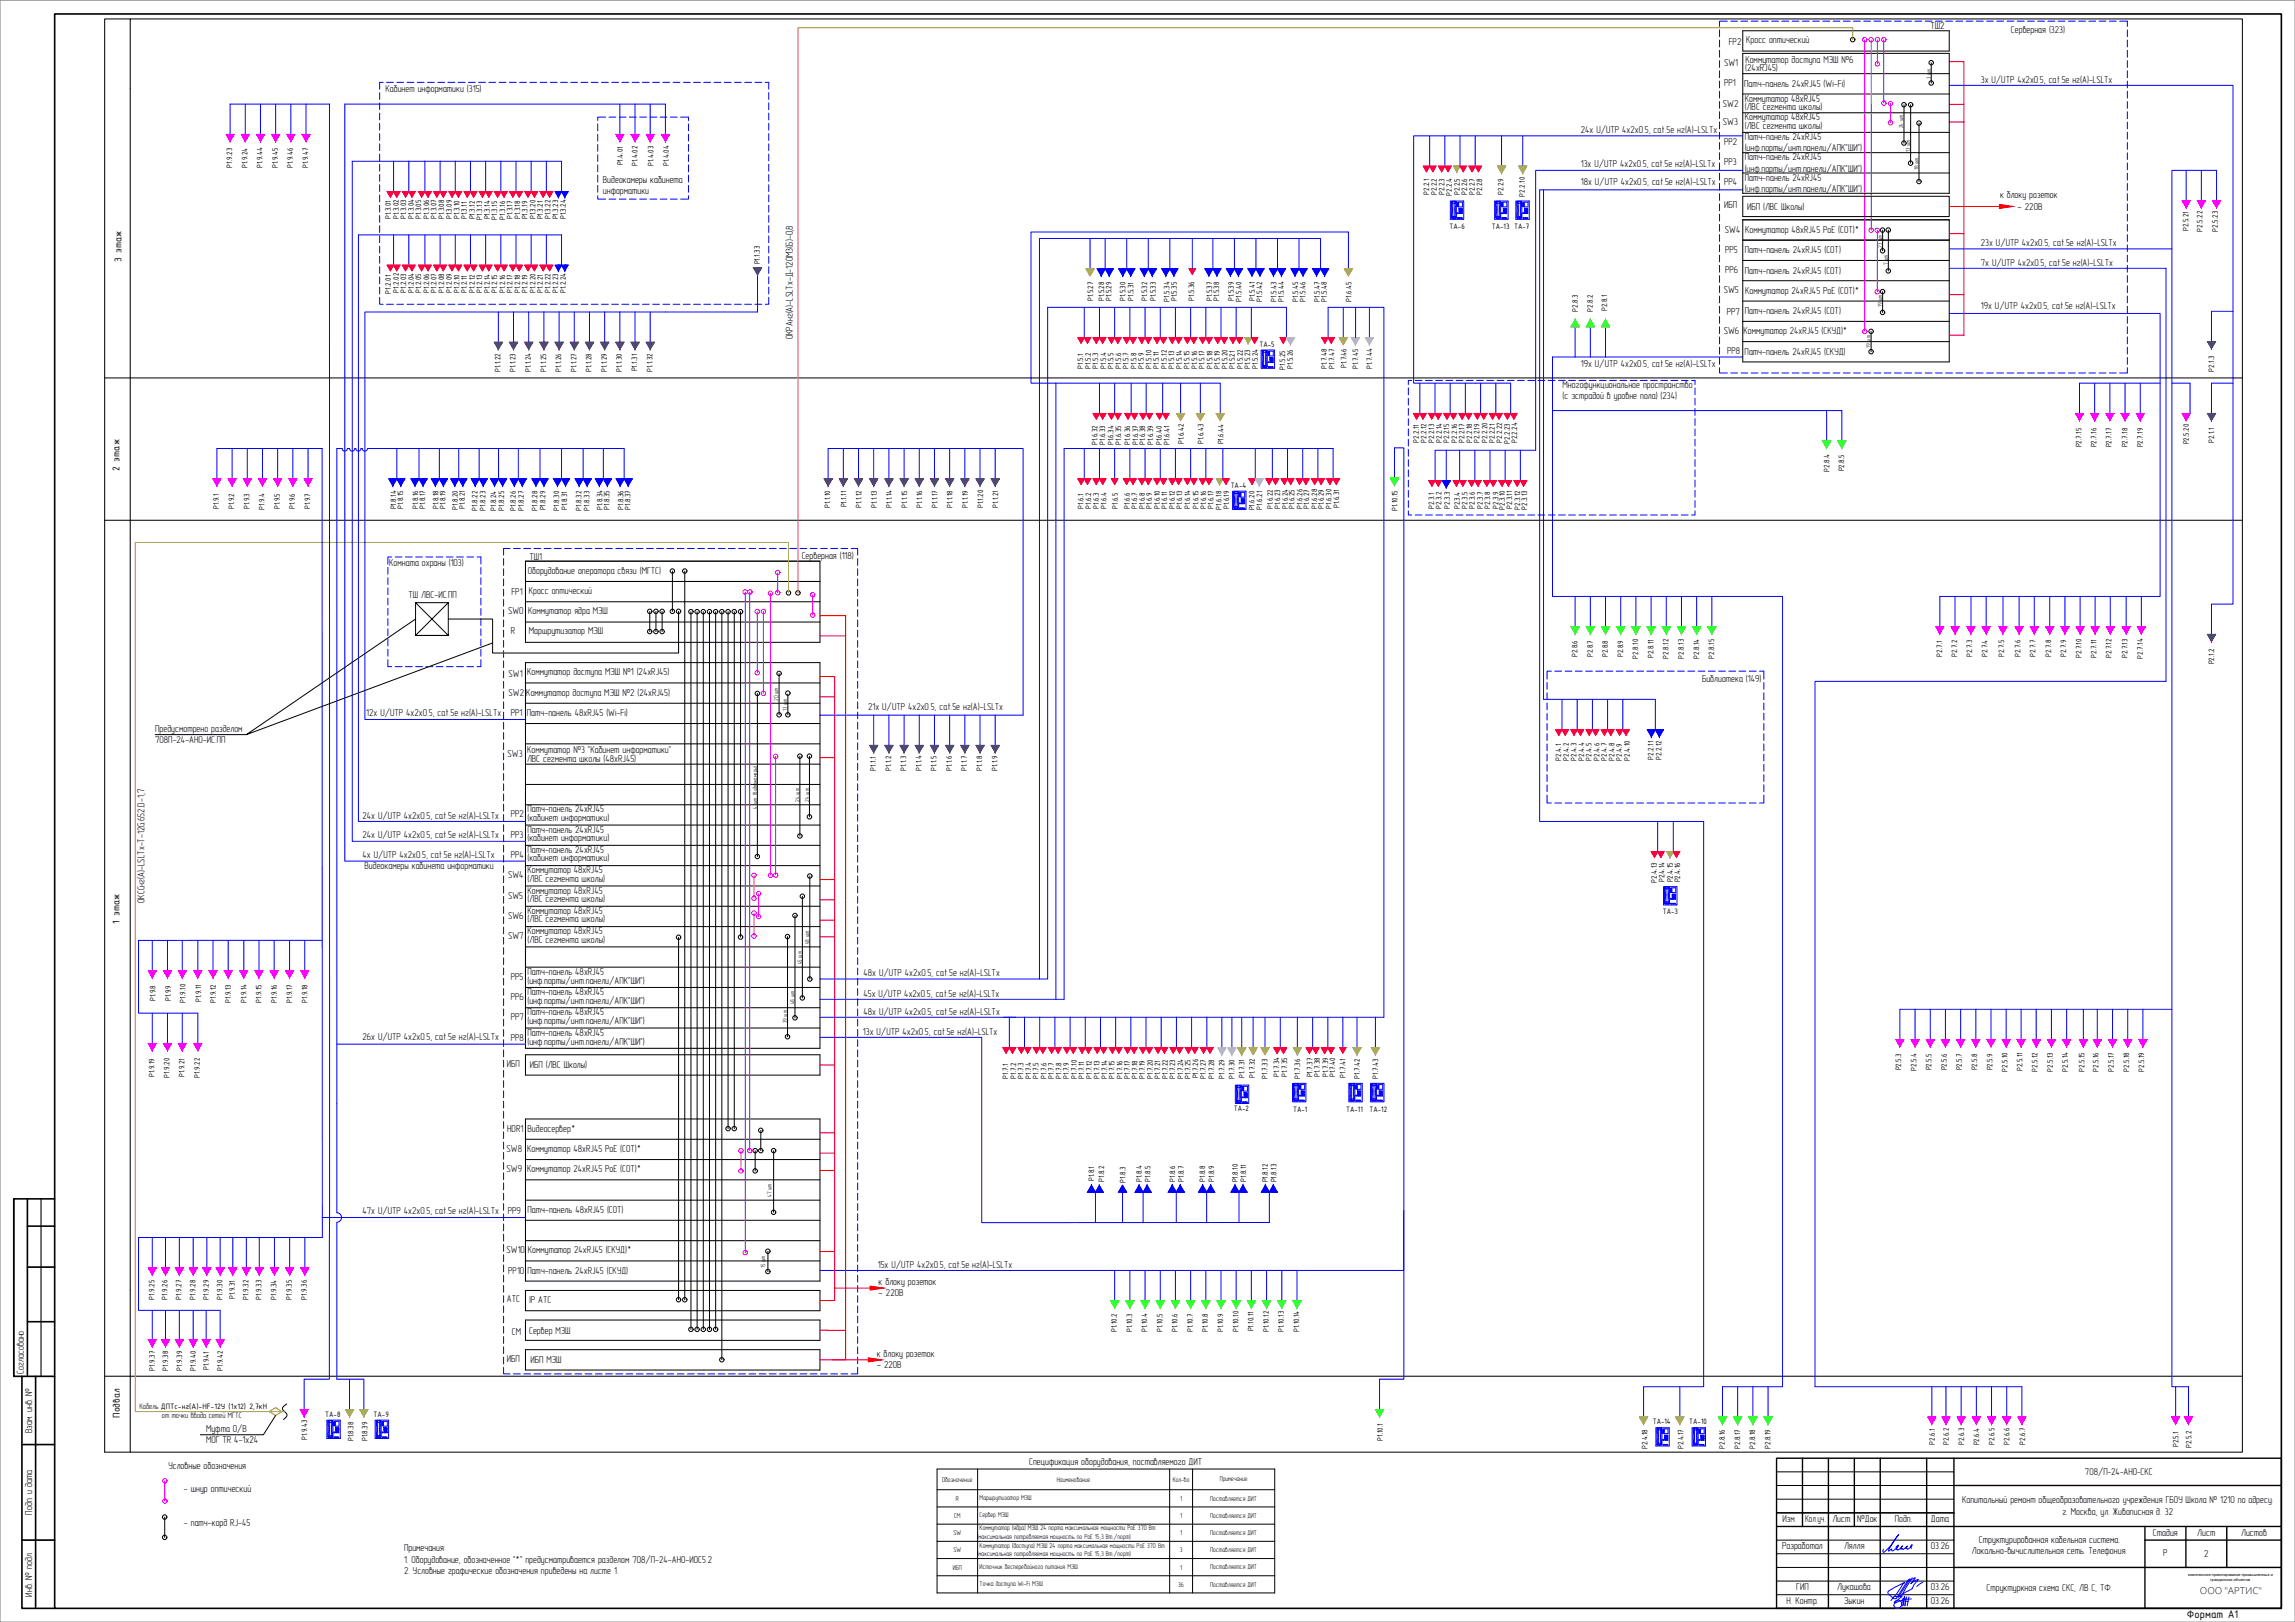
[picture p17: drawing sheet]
<svg xmlns="http://www.w3.org/2000/svg" width="841mm" height="594mm" viewBox="0 0 841 594" stroke-linecap="round" stroke-linejoin="round" font-family="sans-serif">
<defs><g id="words">
<text font-size="4.1" x="801.4" y="592.7">Формат А1</text>
<g font-size="3.9">
<text x="44.5" y="95.9" transform="rotate(-90 44.5 95.9)">3 этаж</text>
<text x="43.8" y="172.3" transform="rotate(-90 43.8 172.3)">2 этаж</text>
<text x="43.8" y="338.3" transform="rotate(-90 43.8 338.3)">1 этаж</text>
<text x="43.9" y="519.3" transform="rotate(-90 43.9 519.3)">Подвал</text>
</g>
<text font-size="3.8" x="806.2" y="584">ООО &quot;АРТИС&quot;</text>
<g font-size="3.7">
<text x="707.5" y="10.5">ТШ2</text>
<text x="633.5" y="16.4">FP2</text>
<text x="639.9" y="15.9">Кросс оптический</text>
<text x="736.9" y="12.1">Серверная (323)</text>
<text x="639.6" y="22.9">Коммутатор доступа МЭШ №6</text>
<text x="631.8" y="24.2">SW1</text>
<text x="639.6" y="26">(24xRJ45)</text>
<text x="141.3" y="33.9">Кабинет информатики (315)</text>
<text x="631.9" y="31.6">PP1</text>
<text x="639.2" y="31.8">Патч-панель 24хRJ45 (Wi-Fi)</text>
<text x="725.9" y="30.3">3x U/UTP 4x2x0.5, cat.5e нг(А)-LSLTx</text>
<text x="631.3" y="39.1">SW2</text>
<text x="639.4" y="40.3">(ЛВС сегмента школы)</text>
<text x="639.4" y="37.2">Коммутатор 48xRJ45</text>
<text x="631.3" y="45.8">SW3</text>
<text x="639.4" y="47.2">(ЛВС сегмента школы)</text>
<text x="639.4" y="44.1">Коммутатор 48xRJ45</text>
<text x="579.3" y="48.6">24x U/UTP 4x2x0.5, cat.5e нг(А)-LSLTx</text>
<text x="631.9" y="53.1">PP2</text>
<text x="639.4" y="51.3">Патч-панель 24хRJ45</text>
<text x="639.4" y="55.4">(инф.порты/инт.панели/АПК&quot;ШИ&quot;)</text>
<text x="639.4" y="58.7">Патч-панель 24хRJ45</text>
<text x="579.3" y="61.2">13x U/UTP 4x2x0.5, cat.5e нг(А)-LSLTx</text>
<text x="631.9" y="60.5">PP3</text>
<text x="639.4" y="62.8">(инф.порты/инт.панели/АПК&quot;ШИ&quot;)</text>
<text x="220.9" y="67">Видеокамеры кабинета</text>
<text x="220.9" y="71.2">информатики</text>
<text x="579.3" y="67.8">18x U/UTP 4x2x0.5, cat.5e нг(А)-LSLTx</text>
<text x="631.9" y="67.7">PP4</text>
<text x="639.4" y="70.2">(инф.порты/инт.панели/АПК&quot;ШИ&quot;)</text>
<text x="639.4" y="66.2">Патч-панель 24хRJ45</text>
<text x="631.8" y="76.3">ИБП</text>
<text x="640.2" y="76.7">ИБП (ЛВС Школы)</text>
<text x="732.9" y="72.4">к блоку розеток</text>
<text x="739.4" y="76.7">~ 220В</text>
<text x="632.1" y="85.2">SW4</text>
<text x="639.6" y="85.2">Коммутатор 48хRJ45 PoE (СОТ)*</text>
<text x="632.2" y="92.6">PP5</text>
<text x="639.5" y="92.8">Патч-панель 24хRJ45 (СОТ)</text>
<text x="725.9" y="90.2">23x U/UTP 4x2x0.5, cat.5e нг(А)-LSLTx</text>
<text x="632.2" y="100">PP6</text>
<text x="639.5" y="100.2">Патч-панель 24хRJ45 (СОТ)</text>
<text x="725.9" y="97.3">7x U/UTP 4x2x0.5, cat.5e нг(А)-LSLTx</text>
<text x="631.7" y="107.5">SW5</text>
<text x="639.6" y="107.5">Коммутатор 24хRJ45 PoE (СОТ)*</text>
<text x="725.9" y="113">19x U/UTP 4x2x0.5, cat.5e нг(А)-LSLTx</text>
<text x="632.8" y="115.2">PP7</text>
<text x="639.5" y="115.1">Патч-панель 24хRJ45 (СОТ)</text>
<text x="290.5" y="124.3" transform="rotate(-90 290.5 124.3)">ОКРАнг(А)-LSLTx-Д-12OM3(Б)-0,8</text>
<text x="631.7" y="122.3">SW6</text>
<text x="638.9" y="122.4">Коммутатор 24хRJ45 (СКУД)*</text>
<text x="632.9" y="129.8">PP8</text>
<text x="639.3" y="130">Патч-панель 24хRJ45 (СКУД)</text>
<text x="579.3" y="134.5">19x U/UTP 4x2x0.5, cat.5e нг(А)-LSLTx</text>
<text x="572.6" y="141.9">Многофункциональное пространство</text>
<text x="572.6" y="146.3">(с эстрадой в уровне пола) (234)</text>
<text x="142.6" y="207.2">Комната охраны (103)</text>
<text x="194" y="205.1">ТШ1</text>
<text x="293.8" y="204.6">Серверная (118)</text>
<text x="193.4" y="210.4">Оборудование оператора связи (МГТС)</text>
<text x="149.7" y="218.9">ТШ ЛВС-ИС.ПП</text>
<text x="187.4" y="218.1">FP1</text>
<text x="193.8" y="217.6">Кросс оптический</text>
<text x="186.2" y="225">SW0</text>
<text x="193.5" y="224.9">Коммутатор ядра МЭШ</text>
<text x="187.2" y="232.4">R</text>
<text x="193.8" y="232.3">Маршрутизатор МЭШ</text>
<text x="186.4" y="247.9">SW1</text>
<text x="193.2" y="247.4">Коммутатор доступа МЭШ №1 (24xRJ45)</text>
<text x="623.7" y="250">Библиотека (149)</text>
<text x="186.4" y="254.8">SW2</text>
<text x="192.9" y="254.8">Коммутатор доступа МЭШ №2 (24xRJ45)</text>
<text x="134.2" y="262.2">12x U/UTP 4x2x0.5, cat.5e нг(А)-LSLTx</text>
<text x="187.1" y="262.2">PP1</text>
<text x="193.1" y="262.4">Патч-панель 48хRJ45 (Wi-Fi)</text>
<text x="318.1" y="260.1">21x U/UTP 4x2x0.5, cat.5e нг(А)-LSLTx</text>
<text x="56.9" y="268">Предусмотрено разделом</text>
<text x="56.9" y="272.2">708П-24-АНО-ИС.ПП</text>
<text x="193.2" y="275.8">Коммутатор №3 &quot;Кабинет информатики&quot;</text>
<text x="186" y="277.1">SW3</text>
<text x="193.2" y="278.9">ЛВС сегмента школы (48xRJ45)</text>
<text x="132.8" y="299.8">24x U/UTP 4x2x0.5, cat.5e нг(А)-LSLTx</text>
<text x="187.1" y="299.4">PP2</text>
<text x="193.3" y="297.6">Патч-панель 24хRJ45</text>
<text x="193.3" y="300.7">(кабинет информатики)</text>
<text x="193.3" y="305">Патч-панель 24хRJ45</text>
<text x="132.8" y="307.1">24x U/UTP 4x2x0.5, cat.5e нг(А)-LSLTx</text>
<text x="187.1" y="306.8">PP3</text>
<text x="193.3" y="308.1">(кабинет информатики)</text>
<text x="132.8" y="314.3">4x U/UTP 4x2x0.5, cat.5e нг(А)-LSLTx</text>
<text x="187.1" y="314.3">PP4</text>
<text x="193.3" y="315.5">(кабинет информатики)</text>
<text x="193.3" y="312.4">Патч-панель 24хRJ45</text>
<text x="133.6" y="318.4">Видеокамеры кабинета информатики</text>
<text x="186.2" y="321.7">SW4</text>
<text x="193.3" y="323">(ЛВС сегмента школы)</text>
<text x="193.3" y="319.9">Коммутатор 48xRJ45</text>
<text x="186.2" y="329.1">SW5</text>
<text x="193.3" y="327.3">Коммутатор 48xRJ45</text>
<text x="53" y="330.8" transform="rotate(-90 53 330.8)">ОКССнг(А)-LSLTx-Т-12G.652.D-1,7</text>
<text x="193.3" y="330.4">(ЛВС сегмента школы)</text>
<text x="193.3" y="334.7">Коммутатор 48xRJ45</text>
<text x="186.2" y="336.6">SW6</text>
<text x="193.3" y="337.8">(ЛВС сегмента школы)</text>
<text x="186.2" y="344">SW7</text>
<text x="193.3" y="345.3">(ЛВС сегмента школы)</text>
<text x="193.3" y="342.2">Коммутатор 48xRJ45</text>
<text x="187.1" y="358.9">PP5</text>
<text x="193.3" y="357.1">Патч-панель 48хRJ45</text>
<text x="316.4" y="357.6">48x U/UTP 4x2x0.5, cat.5e нг(А)-LSLTx</text>
<text x="193.3" y="360.3">(инф.порты/инт.панели/АПК&quot;ШИ&quot;)</text>
<text x="193.3" y="364.5">Патч-панель 48хRJ45</text>
<text x="316.4" y="365">45x U/UTP 4x2x0.5, cat.5e нг(А)-LSLTx</text>
<text x="187.1" y="366.3">PP6</text>
<text x="193.3" y="367.7">(инф.порты/инт.панели/АПК&quot;ШИ&quot;)</text>
<text x="193.3" y="371.9">Патч-панель 48хRJ45</text>
<text x="316.4" y="371.6">48x U/UTP 4x2x0.5, cat.5e нг(А)-LSLTx</text>
<text x="187.1" y="373.7">PP7</text>
<text x="193.3" y="375.2">(инф.порты/инт.панели/АПК&quot;ШИ&quot;)</text>
<text x="132.8" y="380.7">26x U/UTP 4x2x0.5, cat.5e нг(А)-LSLTx</text>
<text x="187.1" y="381.2">PP8</text>
<text x="193.3" y="382.6">(инф.порты/инт.панели/АПК&quot;ШИ&quot;)</text>
<text x="193.3" y="379.3">Патч-панель 48хRJ45</text>
<text x="316.2" y="379">13x U/UTP 4x2x0.5, cat.5e нг(А)-LSLTx</text>
<text x="185.7" y="390.7">ИБП</text>
<text x="194.1" y="391.2">ИБП (ЛВС Школы)</text>
<text x="185.9" y="414.6">HDR1</text>
<text x="193.3" y="414.7">Видеосервер*</text>
<text x="185.6" y="421.9">SW8</text>
<text x="193.2" y="422">Коммутатор 48хRJ45 PoE (СОТ)*</text>
<text x="185.6" y="429.4">SW9</text>
<text x="193.2" y="429.4">Коммутатор 24хRJ45 PoE (СОТ)*</text>
<text x="132.8" y="444.8">47x U/UTP 4x2x0.5, cat.5e нг(А)-LSLTx</text>
<text x="186.1" y="444.5">PP9</text>
<text x="193.3" y="444.4">Патч-панель 48хRJ45 (СОТ)</text>
<text x="185.6" y="459.1">SW10</text>
<text x="193.4" y="459.1">Коммутатор 24хRJ45 (СКУД)*</text>
<text x="186.3" y="466.6">PP10</text>
<text x="193.3" y="466.7">Патч-панель 24хRJ45 (СКУД)</text>
<text x="321.7" y="464.6">15x U/UTP 4x2x0.5, cat.5e нг(А)-LSLTx</text>
<text x="322" y="470.6">к блоку розеток</text>
<text x="185.7" y="477">ATC</text>
<text x="194" y="477.3">IP АТС</text>
<text x="322" y="474.7">~ 220В</text>
<text x="187.6" y="488.8">СМ</text>
<text x="193.9" y="488.5">Сервер МЭШ</text>
<text x="321.3" y="496.9">к блоку розеток</text>
<text x="8.8" y="503.1" transform="rotate(-90 8.8 503.1)">Согласовано</text>
<text x="185.7" y="498.7">ИБП</text>
<text x="194.4" y="499">ИБП МЭШ</text>
<text x="321.3" y="501">~ 220В</text>
<text x="11.8" y="524.8" transform="rotate(-90 11.8 524.8)">Взам. инв. №</text>
<text x="75.5" y="524.4">Муфта О/В</text>
<text x="75.5" y="528.6">МОГ TR 4-1х24</text>
<text x="61.7" y="538.2">Условные обозначения</text>
<text x="377.1" y="536.5">Спецификация оборудования, поставляемого ДИТ</text>
<text x="764.1" y="540.1">708/П-24-АНО-СКС</text>
<text x="67.4" y="546.6">- шнур оптический</text>
<text x="719" y="550.6">Капитальный ремонт общеобразовательного учреждения ГБОУ Школа № 1210 по адресу:</text>
<text x="11.8" y="554.8" transform="rotate(-90 11.8 554.8)">Подп. и дата</text>
<text x="653.2" y="557.4">Изм.</text>
<text x="661.5" y="557.4">Кол.уч.</text>
<text x="671.5" y="557.4">Лист</text>
<text x="680.5" y="557.4">№Док</text>
<text x="694.4" y="557.4">Подп.</text>
<text x="707.6" y="557.4">Дата</text>
<text x="755.8" y="554.7">г. Москва, ул. Живописная д. 32</text>
<text x="67.4" y="559.1">- патч-корд RJ-45</text>
<text x="789" y="562.4">Стадия</text>
<text x="805.2" y="562.4">Лист</text>
<text x="821.3" y="562.4">Листов</text>
<text x="148.1" y="567.9">Примечания:</text>
<text x="653.1" y="567.4">Разработал</text>
<text x="675.8" y="567.4">Лялля</text>
<text x="707.6" y="567.4">03.26</text>
<text x="722.6" y="569.2">Локально-вычислительная сеть. Телефония.</text>
<text x="725.2" y="565.1">Структурированная кабельная система.</text>
<text x="792.7" y="569.9">Р</text>
<text x="148.1" y="572.4">1. Оборудование, обозначенное &quot;*&quot; предусматривается разделом 708/П-24-АНО-ИОС5.2</text>
<text x="807.7" y="570.3">2</text>
<text x="148.1" y="576.6">2. Условные графические обозначения приведены на листе 1.</text>
<text x="11.8" y="584.8" transform="rotate(-90 11.8 584.8)">Инв. № подл.</text>
<text x="654.7" y="587.6">Н. Контр.</text>
<text x="658.2" y="582.4">ГИП</text>
<text x="673.3" y="582.4">Лукашова</text>
<text x="675.8" y="587.4">Зыкин</text>
<text x="707.6" y="582.4">03.26</text>
<text x="707.6" y="587.4">03.26</text>
<text x="728" y="582.8">Структуркная схема СКС, ЛВ С, ТФ.</text>
</g>
<g font-size="3.1">
<text x="85.1" y="61.4" transform="rotate(-90 85.1 61.4)">Р1.9.23</text>
<text x="90.6" y="61.5" transform="rotate(-90 90.6 61.5)">Р1.9.24</text>
<text x="96.2" y="61.6" transform="rotate(-90 96.2 61.6)">Р1.9.44</text>
<text x="101.8" y="61.5" transform="rotate(-90 101.8 61.5)">Р1.9.45</text>
<text x="107.3" y="61.5" transform="rotate(-90 107.3 61.5)">Р1.9.46</text>
<text x="112.9" y="61.5" transform="rotate(-90 112.9 61.5)">Р1.9.47</text>
<text x="228.3" y="60.6" transform="rotate(-90 228.3 60.6)">Р1.4.01</text>
<text x="233.7" y="60.8" transform="rotate(-90 233.7 60.8)">Р1.4.02</text>
<text x="239.4" y="60.8" transform="rotate(-90 239.4 60.8)">Р1.4.03</text>
<text x="245.1" y="60.8" transform="rotate(-90 245.1 60.8)">Р1.4.04</text>
<text x="523.8" y="71.3" transform="rotate(-90 523.8 71.3)">Р2.2.1</text>
<text x="526.5" y="71.5" transform="rotate(-90 526.5 71.5)">Р2.2.2</text>
<text x="529.3" y="71.5" transform="rotate(-90 529.3 71.5)">Р2.2.3</text>
<text x="532.1" y="71.6" transform="rotate(-90 532.1 71.6)">Р2.2.4</text>
<text x="534.9" y="71.5" transform="rotate(-90 534.9 71.5)">Р2.2.5</text>
<text x="537.6" y="71.5" transform="rotate(-90 537.6 71.5)">Р2.2.6</text>
<text x="540.5" y="71.5" transform="rotate(-90 540.5 71.5)">Р2.2.7</text>
<text x="543.2" y="71.5" transform="rotate(-90 543.2 71.5)">Р2.2.8</text>
<text x="551" y="71.5" transform="rotate(-90 551 71.5)">Р2.2.9</text>
<text x="558.8" y="72" transform="rotate(-90 558.8 72)">Р2.2.10</text>
<text x="143.3" y="80.3" transform="rotate(-90 143.3 80.3)">Р1.3.01</text>
<text x="146.1" y="80.2" transform="rotate(-90 146.1 80.2)">Р1.3.02</text>
<text x="148.8" y="80.3" transform="rotate(-90 148.8 80.3)">Р1.3.03</text>
<text x="151.7" y="80.3" transform="rotate(-90 151.7 80.3)">Р1.3.04</text>
<text x="154.4" y="80.3" transform="rotate(-90 154.4 80.3)">Р1.3.05</text>
<text x="157.3" y="80.3" transform="rotate(-90 157.3 80.3)">Р1.3.06</text>
<text x="160" y="80.3" transform="rotate(-90 160 80.3)">Р1.3.07</text>
<text x="162.8" y="80.3" transform="rotate(-90 162.8 80.3)">Р1.3.08</text>
<text x="165.5" y="80.4" transform="rotate(-90 165.5 80.4)">Р1.3.09</text>
<text x="168.4" y="80.3" transform="rotate(-90 168.4 80.3)">Р1.3.10</text>
<text x="171.1" y="80.4" transform="rotate(-90 171.1 80.4)">Р1.3.11</text>
<text x="174" y="80.4" transform="rotate(-90 174 80.4)">Р1.3.12</text>
<text x="176.7" y="80.4" transform="rotate(-90 176.7 80.4)">Р1.3.13</text>
<text x="179.5" y="80.4" transform="rotate(-90 179.5 80.4)">Р1.3.14</text>
<text x="182.2" y="80.4" transform="rotate(-90 182.2 80.4)">Р1.3.15</text>
<text x="185.1" y="80.4" transform="rotate(-90 185.1 80.4)">Р1.3.16</text>
<text x="187.8" y="80.3" transform="rotate(-90 187.8 80.3)">Р1.3.17</text>
<text x="190.7" y="80.3" transform="rotate(-90 190.7 80.3)">Р1.3.18</text>
<text x="193.4" y="80.4" transform="rotate(-90 193.4 80.4)">Р1.3.19</text>
<text x="196.2" y="80.4" transform="rotate(-90 196.2 80.4)">Р1.3.20</text>
<text x="198.9" y="80.4" transform="rotate(-90 198.9 80.4)">Р1.3.21</text>
<text x="201.8" y="80.4" transform="rotate(-90 201.8 80.4)">Р1.3.22</text>
<text x="204.5" y="80.4" transform="rotate(-90 204.5 80.4)">Р1.3.23</text>
<text x="207.4" y="80.4" transform="rotate(-90 207.4 80.4)">Р1.3.24</text>
<text x="531.2" y="83.8">ТА-6</text>
<text x="546.7" y="83.8">ТА-13</text>
<text x="554.9" y="83.8">ТА-7</text>
<text x="802" y="84.7" transform="rotate(-90 802 84.7)">Р2.5.21</text>
<text x="807.2" y="84.9" transform="rotate(-90 807.2 84.9)">Р2.5.22</text>
<text x="812.7" y="84.9" transform="rotate(-90 812.7 84.9)">Р2.5.23</text>
<text x="278.4" y="96.9" transform="rotate(-90 278.4 96.9)">Р1.1.33</text>
<text x="143.3" y="107.5" transform="rotate(-90 143.3 107.5)">Р1.2.01</text>
<text x="146.1" y="107.2" transform="rotate(-90 146.1 107.2)">Р1.2.02</text>
<text x="148.8" y="107.2" transform="rotate(-90 148.8 107.2)">Р1.2.03</text>
<text x="151.7" y="107.2" transform="rotate(-90 151.7 107.2)">Р1.2.04</text>
<text x="154.4" y="107.3" transform="rotate(-90 154.4 107.3)">Р1.2.05</text>
<text x="157.3" y="107.2" transform="rotate(-90 157.3 107.2)">Р1.2.06</text>
<text x="160" y="107.3" transform="rotate(-90 160 107.3)">Р1.2.07</text>
<text x="162.8" y="107.3" transform="rotate(-90 162.8 107.3)">Р1.2.08</text>
<text x="165.5" y="107.3" transform="rotate(-90 165.5 107.3)">Р1.2.09</text>
<text x="168.4" y="107.2" transform="rotate(-90 168.4 107.2)">Р1.2.10</text>
<text x="171.1" y="107.3" transform="rotate(-90 171.1 107.3)">Р1.2.11</text>
<text x="174" y="107.4" transform="rotate(-90 174 107.4)">Р1.2.12</text>
<text x="176.7" y="107.4" transform="rotate(-90 176.7 107.4)">Р1.2.13</text>
<text x="179.5" y="107.4" transform="rotate(-90 179.5 107.4)">Р1.2.14</text>
<text x="182.2" y="107.4" transform="rotate(-90 182.2 107.4)">Р1.2.15</text>
<text x="185.1" y="107.4" transform="rotate(-90 185.1 107.4)">Р1.2.16</text>
<text x="187.8" y="107.3" transform="rotate(-90 187.8 107.3)">Р1.2.17</text>
<text x="190.7" y="107.3" transform="rotate(-90 190.7 107.3)">Р1.2.18</text>
<text x="193.4" y="107.4" transform="rotate(-90 193.4 107.4)">Р1.2.19</text>
<text x="196.2" y="107.3" transform="rotate(-90 196.2 107.3)">Р1.2.20</text>
<text x="198.9" y="107.4" transform="rotate(-90 198.9 107.4)">Р1.2.21</text>
<text x="201.8" y="107.3" transform="rotate(-90 201.8 107.3)">Р1.2.22</text>
<text x="204.5" y="107.4" transform="rotate(-90 204.5 107.4)">Р1.2.23</text>
<text x="207.4" y="107.3" transform="rotate(-90 207.4 107.3)">Р1.2.24</text>
<text x="400.6" y="110.4" transform="rotate(-90 400.6 110.4)">Р1.5.27</text>
<text x="404.6" y="110.4" transform="rotate(-90 404.6 110.4)">Р1.5.28</text>
<text x="407.3" y="110.4" transform="rotate(-90 407.3 110.4)">Р1.5.29</text>
<text x="412.4" y="110.4" transform="rotate(-90 412.4 110.4)">Р1.5.30</text>
<text x="415.4" y="110.2" transform="rotate(-90 415.4 110.2)">Р1.5.31</text>
<text x="420.4" y="110.4" transform="rotate(-90 420.4 110.4)">Р1.5.32</text>
<text x="423.5" y="110.4" transform="rotate(-90 423.5 110.4)">Р1.5.33</text>
<text x="428.5" y="110.5" transform="rotate(-90 428.5 110.5)">Р1.5.34</text>
<text x="431.3" y="110.4" transform="rotate(-90 431.3 110.4)">Р1.5.35</text>
<text x="437.6" y="110.2" transform="rotate(-90 437.6 110.2)">Р1.5.36</text>
<text x="444.3" y="110.4" transform="rotate(-90 444.3 110.4)">Р1.5.37</text>
<text x="446.8" y="110.4" transform="rotate(-90 446.8 110.4)">Р1.5.38</text>
<text x="452.1" y="110.4" transform="rotate(-90 452.1 110.4)">Р1.5.39</text>
<text x="454.9" y="110.4" transform="rotate(-90 454.9 110.4)">Р1.5.40</text>
<text x="459.8" y="110.3" transform="rotate(-90 459.8 110.3)">Р1.5.41</text>
<text x="462.5" y="110.4" transform="rotate(-90 462.5 110.4)">Р1.5.42</text>
<text x="467.8" y="110.4" transform="rotate(-90 467.8 110.4)">Р1.5.43</text>
<text x="470.5" y="110.5" transform="rotate(-90 470.5 110.5)">Р1.5.44</text>
<text x="475.7" y="110.4" transform="rotate(-90 475.7 110.4)">Р1.5.45</text>
<text x="478.4" y="110.4" transform="rotate(-90 478.4 110.4)">Р1.5.46</text>
<text x="483.6" y="110.4" transform="rotate(-90 483.6 110.4)">Р1.5.47</text>
<text x="486.3" y="110.4" transform="rotate(-90 486.3 110.4)">Р1.5.48</text>
<text x="495.3" y="110.4" transform="rotate(-90 495.3 110.4)">Р1.6.45</text>
<text x="589" y="113.9" transform="rotate(-90 589 113.9)">Р2.8.1</text>
<text x="578.3" y="114.1" transform="rotate(-90 578.3 114.1)">Р2.8.3</text>
<text x="583.7" y="114.1" transform="rotate(-90 583.7 114.1)">Р2.8.2</text>
<text x="461.6" y="127">ТА-5</text>
<text x="183.4" y="136.2" transform="rotate(-90 183.4 136.2)">Р1.1.22</text>
<text x="189" y="136.2" transform="rotate(-90 189 136.2)">Р1.1.23</text>
<text x="194.5" y="136.3" transform="rotate(-90 194.5 136.3)">Р1.1.24</text>
<text x="200.1" y="136.2" transform="rotate(-90 200.1 136.2)">Р1.1.25</text>
<text x="205.7" y="136.2" transform="rotate(-90 205.7 136.2)">Р1.1.26</text>
<text x="211.2" y="136.2" transform="rotate(-90 211.2 136.2)">Р1.1.27</text>
<text x="216.8" y="136.2" transform="rotate(-90 216.8 136.2)">Р1.1.28</text>
<text x="222.4" y="136.2" transform="rotate(-90 222.4 136.2)">Р1.1.29</text>
<text x="227.9" y="136.2" transform="rotate(-90 227.9 136.2)">Р1.1.30</text>
<text x="233.5" y="136.1" transform="rotate(-90 233.5 136.1)">Р1.1.31</text>
<text x="239.1" y="136.2" transform="rotate(-90 239.1 136.2)">Р1.1.32</text>
<text x="396.9" y="135" transform="rotate(-90 396.9 135)">Р1.5.1</text>
<text x="399.7" y="135" transform="rotate(-90 399.7 135)">Р1.5.2</text>
<text x="402.4" y="135" transform="rotate(-90 402.4 135)">Р1.5.3</text>
<text x="405.3" y="135" transform="rotate(-90 405.3 135)">Р1.5.4</text>
<text x="408" y="135.1" transform="rotate(-90 408 135.1)">Р1.5.5</text>
<text x="410.9" y="135" transform="rotate(-90 410.9 135)">Р1.5.6</text>
<text x="413.6" y="135.1" transform="rotate(-90 413.6 135.1)">Р1.5.7</text>
<text x="416.4" y="135.1" transform="rotate(-90 416.4 135.1)">Р1.5.8</text>
<text x="419.1" y="135.1" transform="rotate(-90 419.1 135.1)">Р1.5.9</text>
<text x="422" y="135" transform="rotate(-90 422 135)">Р1.5.10</text>
<text x="424.7" y="135.1" transform="rotate(-90 424.7 135.1)">Р1.5.11</text>
<text x="427.6" y="135" transform="rotate(-90 427.6 135)">Р1.5.12</text>
<text x="430.3" y="135.2" transform="rotate(-90 430.3 135.2)">Р1.5.13</text>
<text x="433.1" y="135.1" transform="rotate(-90 433.1 135.1)">Р1.5.14</text>
<text x="435.8" y="135.2" transform="rotate(-90 435.8 135.2)">Р1.5.15</text>
<text x="438.7" y="135.2" transform="rotate(-90 438.7 135.2)">Р1.5.16</text>
<text x="441.4" y="135.1" transform="rotate(-90 441.4 135.1)">Р1.5.17</text>
<text x="444.3" y="135.1" transform="rotate(-90 444.3 135.1)">Р1.5.18</text>
<text x="447" y="135.1" transform="rotate(-90 447 135.1)">Р1.5.19</text>
<text x="449.8" y="135.1" transform="rotate(-90 449.8 135.1)">Р1.5.20</text>
<text x="452.6" y="135.2" transform="rotate(-90 452.6 135.2)">Р1.5.21</text>
<text x="455.4" y="135.1" transform="rotate(-90 455.4 135.1)">Р1.5.22</text>
<text x="458.1" y="135.1" transform="rotate(-90 458.1 135.1)">Р1.5.23</text>
<text x="461" y="135.1" transform="rotate(-90 461 135.1)">Р1.5.24</text>
<text x="471" y="135.4" transform="rotate(-90 471 135.4)">Р1.5.25</text>
<text x="473.8" y="135.1" transform="rotate(-90 473.8 135.1)">Р1.5.26</text>
<text x="486.2" y="135.2" transform="rotate(-90 486.2 135.2)">Р1.7.48</text>
<text x="489.1" y="135.1" transform="rotate(-90 489.1 135.1)">Р1.7.47</text>
<text x="493.4" y="134.9" transform="rotate(-90 493.4 134.9)">Р1.7.46</text>
<text x="497.7" y="135.1" transform="rotate(-90 497.7 135.1)">Р1.7.45</text>
<text x="502.8" y="135.2" transform="rotate(-90 502.8 135.2)">Р1.7.44</text>
<text x="811.5" y="136.1" transform="rotate(-90 811.5 136.1)">Р2.1.3</text>
<text x="402.2" y="163" transform="rotate(-90 402.2 163)">Р1.6.32</text>
<text x="405" y="162.9" transform="rotate(-90 405 162.9)">Р1.6.33</text>
<text x="408" y="163.1" transform="rotate(-90 408 163.1)">Р1.6.34</text>
<text x="410.9" y="162.9" transform="rotate(-90 410.9 162.9)">Р1.6.35</text>
<text x="414.2" y="163" transform="rotate(-90 414.2 163)">Р1.6.36</text>
<text x="417.1" y="162.9" transform="rotate(-90 417.1 162.9)">Р1.6.37</text>
<text x="419.7" y="163.1" transform="rotate(-90 419.7 163.1)">Р1.6.38</text>
<text x="422.6" y="163" transform="rotate(-90 422.6 163)">Р1.6.39</text>
<text x="425.8" y="163.1" transform="rotate(-90 425.8 163.1)">Р1.6.40</text>
<text x="428.6" y="162.8" transform="rotate(-90 428.6 162.8)">Р1.6.41</text>
<text x="433.9" y="162.7" transform="rotate(-90 433.9 162.7)">Р1.6.42</text>
<text x="441.1" y="162.7" transform="rotate(-90 441.1 162.7)">Р1.6.43</text>
<text x="448.3" y="162.8" transform="rotate(-90 448.3 162.8)">Р1.6.44</text>
<text x="519.9" y="162.2" transform="rotate(-90 519.9 162.2)">Р2.2.11</text>
<text x="522.8" y="162.2" transform="rotate(-90 522.8 162.2)">Р2.2.12</text>
<text x="525.5" y="162.4" transform="rotate(-90 525.5 162.4)">Р2.2.13</text>
<text x="528.4" y="162.2" transform="rotate(-90 528.4 162.2)">Р2.2.14</text>
<text x="531.1" y="162.4" transform="rotate(-90 531.1 162.4)">Р2.2.15</text>
<text x="533.9" y="162.2" transform="rotate(-90 533.9 162.2)">Р2.2.16</text>
<text x="536.6" y="162.4" transform="rotate(-90 536.6 162.4)">Р2.2.17</text>
<text x="539.5" y="162.2" transform="rotate(-90 539.5 162.2)">Р2.2.18</text>
<text x="542.2" y="162.4" transform="rotate(-90 542.2 162.4)">Р2.2.19</text>
<text x="545.1" y="162.3" transform="rotate(-90 545.1 162.3)">Р2.2.20</text>
<text x="547.8" y="162.4" transform="rotate(-90 547.8 162.4)">Р2.2.21</text>
<text x="550.5" y="162.3" transform="rotate(-90 550.5 162.3)">Р2.2.22</text>
<text x="553.2" y="162.5" transform="rotate(-90 553.2 162.5)">Р2.2.23</text>
<text x="556" y="162.4" transform="rotate(-90 556 162.4)">Р2.2.24</text>
<text x="762.8" y="163.9" transform="rotate(-90 762.8 163.9)">Р2.7.15</text>
<text x="768.3" y="163.9" transform="rotate(-90 768.3 163.9)">Р2.7.16</text>
<text x="773.8" y="163.9" transform="rotate(-90 773.8 163.9)">Р2.7.17</text>
<text x="779.6" y="163.9" transform="rotate(-90 779.6 163.9)">Р2.7.18</text>
<text x="785.2" y="163.9" transform="rotate(-90 785.2 163.9)">Р2.7.19</text>
<text x="802.1" y="162.8" transform="rotate(-90 802.1 162.8)">Р2.5.20</text>
<text x="811.5" y="162.3" transform="rotate(-90 811.5 162.3)">Р2.1.1</text>
<text x="670.4" y="172.8" transform="rotate(-90 670.4 172.8)">Р2.8.4</text>
<text x="675.8" y="172.7" transform="rotate(-90 675.8 172.7)">Р2.8.5</text>
<text x="451" y="178.7">ТА-4</text>
<text x="310.2" y="185.9" transform="rotate(-90 310.2 185.9)">Р1.1.11</text>
<text x="80.2" y="186.4" transform="rotate(-90 80.2 186.4)">Р1.9.1</text>
<text x="85.8" y="186.6" transform="rotate(-90 85.8 186.6)">Р1.9.2</text>
<text x="91.4" y="186.6" transform="rotate(-90 91.4 186.6)">Р1.9.3</text>
<text x="97" y="186.6" transform="rotate(-90 97 186.6)">Р1.9.4</text>
<text x="102.5" y="186.6" transform="rotate(-90 102.5 186.6)">Р1.9.5</text>
<text x="108.1" y="186.6" transform="rotate(-90 108.1 186.6)">Р1.9.6</text>
<text x="113.7" y="186.6" transform="rotate(-90 113.7 186.6)">Р1.9.7</text>
<text x="145.1" y="186.6" transform="rotate(-90 145.1 186.6)">Р1.8.14</text>
<text x="147.7" y="186.5" transform="rotate(-90 147.7 186.5)">Р1.8.15</text>
<text x="153.3" y="186.5" transform="rotate(-90 153.3 186.5)">Р1.8.16</text>
<text x="155.8" y="186.5" transform="rotate(-90 155.8 186.5)">Р1.8.17</text>
<text x="160.7" y="186.5" transform="rotate(-90 160.7 186.5)">Р1.8.18</text>
<text x="163.3" y="186.5" transform="rotate(-90 163.3 186.5)">Р1.8.19</text>
<text x="167.8" y="186.7" transform="rotate(-90 167.8 186.7)">Р1.8.20</text>
<text x="170.4" y="186.5" transform="rotate(-90 170.4 186.5)">Р1.8.21</text>
<text x="174.9" y="187" transform="rotate(-90 174.9 187)">Р1.8.22</text>
<text x="177.9" y="187" transform="rotate(-90 177.9 187)">Р1.8.23</text>
<text x="181.8" y="187.1" transform="rotate(-90 181.8 187.1)">Р1.8.24</text>
<text x="184.7" y="187" transform="rotate(-90 184.7 187)">Р1.8.25</text>
<text x="189.1" y="187" transform="rotate(-90 189.1 187)">Р1.8.26</text>
<text x="192" y="187" transform="rotate(-90 192 187)">Р1.8.27</text>
<text x="197" y="187" transform="rotate(-90 197 187)">Р1.8.28</text>
<text x="199.9" y="187" transform="rotate(-90 199.9 187)">Р1.8.29</text>
<text x="204.9" y="187" transform="rotate(-90 204.9 187)">Р1.8.30</text>
<text x="207.8" y="186.8" transform="rotate(-90 207.8 186.8)">Р1.8.31</text>
<text x="213" y="187" transform="rotate(-90 213 187)">Р1.8.32</text>
<text x="216" y="187" transform="rotate(-90 216 187)">Р1.8.33</text>
<text x="220.8" y="186.8" transform="rotate(-90 220.8 186.8)">Р1.8.34</text>
<text x="223.4" y="186.7" transform="rotate(-90 223.4 186.7)">Р1.8.35</text>
<text x="228.4" y="186.7" transform="rotate(-90 228.4 186.7)">Р1.8.36</text>
<text x="231" y="186.7" transform="rotate(-90 231 186.7)">Р1.8.37</text>
<text x="304.3" y="186" transform="rotate(-90 304.3 186)">Р1.1.10</text>
<text x="315.7" y="186" transform="rotate(-90 315.7 186)">Р1.1.12</text>
<text x="321.3" y="186" transform="rotate(-90 321.3 186)">Р1.1.13</text>
<text x="326.9" y="186.1" transform="rotate(-90 326.9 186.1)">Р1.1.14</text>
<text x="332.4" y="186" transform="rotate(-90 332.4 186)">Р1.1.15</text>
<text x="338" y="186" transform="rotate(-90 338 186)">Р1.1.16</text>
<text x="343.6" y="186" transform="rotate(-90 343.6 186)">Р1.1.17</text>
<text x="349" y="186" transform="rotate(-90 349 186)">Р1.1.18</text>
<text x="354.7" y="186" transform="rotate(-90 354.7 186)">Р1.1.19</text>
<text x="360.3" y="186.2" transform="rotate(-90 360.3 186.2)">Р1.1.20</text>
<text x="365.8" y="186" transform="rotate(-90 365.8 186)">Р1.1.21</text>
<text x="397" y="186.3" transform="rotate(-90 397 186.3)">Р1.6.1</text>
<text x="399.9" y="186.3" transform="rotate(-90 399.9 186.3)">Р1.6.2</text>
<text x="402.6" y="186.3" transform="rotate(-90 402.6 186.3)">Р1.6.3</text>
<text x="405.5" y="186.3" transform="rotate(-90 405.5 186.3)">Р1.6.4</text>
<text x="409.7" y="186.4" transform="rotate(-90 409.7 186.4)">Р1.6.5</text>
<text x="414" y="186.3" transform="rotate(-90 414 186.3)">Р1.6.6</text>
<text x="416.7" y="186.3" transform="rotate(-90 416.7 186.3)">Р1.6.7</text>
<text x="419.6" y="186.4" transform="rotate(-90 419.6 186.4)">Р1.6.8</text>
<text x="422.1" y="186.4" transform="rotate(-90 422.1 186.4)">Р1.6.9</text>
<text x="425" y="186.4" transform="rotate(-90 425 186.4)">Р1.6.10</text>
<text x="427.7" y="186.5" transform="rotate(-90 427.7 186.5)">Р1.6.11</text>
<text x="430.5" y="186.4" transform="rotate(-90 430.5 186.4)">Р1.6.12</text>
<text x="433.2" y="186.5" transform="rotate(-90 433.2 186.5)">Р1.6.13</text>
<text x="436.1" y="186.4" transform="rotate(-90 436.1 186.4)">Р1.6.14</text>
<text x="439.2" y="186.5" transform="rotate(-90 439.2 186.5)">Р1.6.15</text>
<text x="442" y="186.5" transform="rotate(-90 442 186.5)">Р1.6.16</text>
<text x="444.7" y="186.4" transform="rotate(-90 444.7 186.4)">Р1.6.17</text>
<text x="447.6" y="186.6" transform="rotate(-90 447.6 186.6)">Р1.6.18</text>
<text x="450.5" y="186.5" transform="rotate(-90 450.5 186.5)">Р1.6.19</text>
<text x="459.7" y="187" transform="rotate(-90 459.7 187)">Р1.6.20</text>
<text x="462.5" y="186.7" transform="rotate(-90 462.5 186.7)">Р1.6.21</text>
<text x="466.4" y="186.4" transform="rotate(-90 466.4 186.4)">Р1.6.22</text>
<text x="469.1" y="186.4" transform="rotate(-90 469.1 186.4)">Р1.6.23</text>
<text x="472" y="186.4" transform="rotate(-90 472 186.4)">Р1.6.24</text>
<text x="474.4" y="186.4" transform="rotate(-90 474.4 186.4)">Р1.6.25</text>
<text x="477.3" y="186.3" transform="rotate(-90 477.3 186.3)">Р1.6.26</text>
<text x="479.8" y="186.4" transform="rotate(-90 479.8 186.4)">Р1.6.27</text>
<text x="482.6" y="186.3" transform="rotate(-90 482.6 186.3)">Р1.6.28</text>
<text x="485.1" y="186.4" transform="rotate(-90 485.1 186.4)">Р1.6.29</text>
<text x="487.9" y="186.3" transform="rotate(-90 487.9 186.3)">Р1.6.30</text>
<text x="490.8" y="186.1" transform="rotate(-90 490.8 186.1)">Р1.6.31</text>
<text x="512.2" y="187.2" transform="rotate(-90 512.2 187.2)">Р1.10.15</text>
<text x="525.5" y="186.5" transform="rotate(-90 525.5 186.5)">Р2.3.1</text>
<text x="528.3" y="186.4" transform="rotate(-90 528.3 186.4)">Р2.3.2</text>
<text x="531.4" y="186.3" transform="rotate(-90 531.4 186.3)">Р2.3.3</text>
<text x="535" y="186.6" transform="rotate(-90 535 186.6)">Р2.3.4</text>
<text x="537.8" y="186.3" transform="rotate(-90 537.8 186.3)">Р2.3.5</text>
<text x="540.5" y="186.5" transform="rotate(-90 540.5 186.5)">Р2.3.6</text>
<text x="543.4" y="186.3" transform="rotate(-90 543.4 186.3)">Р2.3.7</text>
<text x="546.1" y="186.5" transform="rotate(-90 546.1 186.5)">Р2.3.8</text>
<text x="549.1" y="186.3" transform="rotate(-90 549.1 186.3)">Р2.3.9</text>
<text x="551.5" y="186.7" transform="rotate(-90 551.5 186.7)">Р2.3.10</text>
<text x="554.1" y="186.5" transform="rotate(-90 554.1 186.5)">Р2.3.11</text>
<text x="557" y="186.7" transform="rotate(-90 557 186.7)">Р2.3.12</text>
<text x="559.7" y="186.7" transform="rotate(-90 559.7 186.7)">Р2.3.13</text>
<text x="578.1" y="240.7" transform="rotate(-90 578.1 240.7)">Р2.8.6</text>
<text x="583.7" y="240.7" transform="rotate(-90 583.7 240.7)">Р2.8.7</text>
<text x="589.2" y="240.7" transform="rotate(-90 589.2 240.7)">Р2.8.8</text>
<text x="594.8" y="240.7" transform="rotate(-90 594.8 240.7)">Р2.8.9</text>
<text x="600.4" y="241.2" transform="rotate(-90 600.4 241.2)">Р2.8.10</text>
<text x="605.9" y="241" transform="rotate(-90 605.9 241)">Р2.8.11</text>
<text x="611.5" y="241.2" transform="rotate(-90 611.5 241.2)">Р2.8.12</text>
<text x="617.1" y="241.2" transform="rotate(-90 617.1 241.2)">Р2.8.13</text>
<text x="622.6" y="241.3" transform="rotate(-90 622.6 241.3)">Р2.8.14</text>
<text x="628.2" y="241.2" transform="rotate(-90 628.2 241.2)">Р2.8.15</text>
<text x="711.8" y="240.5" transform="rotate(-90 711.8 240.5)">Р2.7.1</text>
<text x="717.2" y="240.7" transform="rotate(-90 717.2 240.7)">Р2.7.2</text>
<text x="722.7" y="240.7" transform="rotate(-90 722.7 240.7)">Р2.7.3</text>
<text x="728.3" y="240.7" transform="rotate(-90 728.3 240.7)">Р2.7.4</text>
<text x="734.5" y="240.7" transform="rotate(-90 734.5 240.7)">Р2.7.5</text>
<text x="740.4" y="240.7" transform="rotate(-90 740.4 240.7)">Р2.7.6</text>
<text x="746" y="240.7" transform="rotate(-90 746 240.7)">Р2.7.7</text>
<text x="751.6" y="240.7" transform="rotate(-90 751.6 240.7)">Р2.7.8</text>
<text x="757.2" y="240.7" transform="rotate(-90 757.2 240.7)">Р2.7.9</text>
<text x="762.8" y="241.1" transform="rotate(-90 762.8 241.1)">Р2.7.10</text>
<text x="768.3" y="240.9" transform="rotate(-90 768.3 240.9)">Р2.7.11</text>
<text x="773.8" y="241.1" transform="rotate(-90 773.8 241.1)">Р2.7.12</text>
<text x="779.6" y="241.1" transform="rotate(-90 779.6 241.1)">Р2.7.13</text>
<text x="785.2" y="241.2" transform="rotate(-90 785.2 241.2)">Р2.7.14</text>
<text x="811.5" y="243.4" transform="rotate(-90 811.5 243.4)">Р2.1.2</text>
<text x="572.1" y="278.5" transform="rotate(-90 572.1 278.5)">Р2.4.1</text>
<text x="575" y="278.5" transform="rotate(-90 575 278.5)">Р2.4.2</text>
<text x="577.7" y="278.6" transform="rotate(-90 577.7 278.6)">Р2.4.3</text>
<text x="580.5" y="278.6" transform="rotate(-90 580.5 278.6)">Р2.4.4</text>
<text x="583.2" y="278.6" transform="rotate(-90 583.2 278.6)">Р2.4.5</text>
<text x="586.1" y="278.6" transform="rotate(-90 586.1 278.6)">Р2.4.6</text>
<text x="588.8" y="278.6" transform="rotate(-90 588.8 278.6)">Р2.4.7</text>
<text x="591.7" y="278.6" transform="rotate(-90 591.7 278.6)">Р2.4.8</text>
<text x="594.4" y="278.7" transform="rotate(-90 594.4 278.7)">Р2.4.9</text>
<text x="597.2" y="278.6" transform="rotate(-90 597.2 278.6)">Р2.4.10</text>
<text x="605.9" y="278.2" transform="rotate(-90 605.9 278.2)">Р2.2.11</text>
<text x="608.8" y="278.4" transform="rotate(-90 608.8 278.4)">Р2.2.12</text>
<text x="321" y="282.2" transform="rotate(-90 321 282.2)">Р1.1.1</text>
<text x="326.5" y="282.4" transform="rotate(-90 326.5 282.4)">Р1.1.2</text>
<text x="332.1" y="282.4" transform="rotate(-90 332.1 282.4)">Р1.1.3</text>
<text x="337.7" y="282.5" transform="rotate(-90 337.7 282.5)">Р1.1.4</text>
<text x="343.2" y="282.4" transform="rotate(-90 343.2 282.4)">Р1.1.5</text>
<text x="348.8" y="282.4" transform="rotate(-90 348.8 282.4)">Р1.1.6</text>
<text x="354.4" y="282.4" transform="rotate(-90 354.4 282.4)">Р1.1.7</text>
<text x="359.9" y="282.4" transform="rotate(-90 359.9 282.4)">Р1.1.8</text>
<text x="365.5" y="282.4" transform="rotate(-90 365.5 282.4)">Р1.1.9</text>
<text x="607.2" y="323.3" transform="rotate(-90 607.2 323.3)">Р2.4.13</text>
<text x="610" y="323.2" transform="rotate(-90 610 323.2)">Р2.4.14</text>
<text x="613.1" y="323.2" transform="rotate(-90 613.1 323.2)">Р2.4.15</text>
<text x="615.7" y="323.2" transform="rotate(-90 615.7 323.2)">Р2.4.16</text>
<text x="609.4" y="334.9">ТА-3</text>
<text x="57" y="366.7" transform="rotate(-90 57 366.7)">Р1.9.8</text>
<text x="62.6" y="366.7" transform="rotate(-90 62.6 366.7)">Р1.9.9</text>
<text x="68" y="367.2" transform="rotate(-90 68 367.2)">Р1.9.10</text>
<text x="73.7" y="367" transform="rotate(-90 73.7 367)">Р1.9.11</text>
<text x="79" y="367.3" transform="rotate(-90 79 367.3)">Р1.9.12</text>
<text x="84.6" y="367.3" transform="rotate(-90 84.6 367.3)">Р1.9.13</text>
<text x="90.3" y="367.4" transform="rotate(-90 90.3 367.4)">Р1.9.14</text>
<text x="95.9" y="367.3" transform="rotate(-90 95.9 367.3)">Р1.9.15</text>
<text x="101.4" y="367.3" transform="rotate(-90 101.4 367.3)">Р1.9.16</text>
<text x="107.1" y="367.3" transform="rotate(-90 107.1 367.3)">Р1.9.17</text>
<text x="112.7" y="367.3" transform="rotate(-90 112.7 367.3)">Р1.9.18</text>
<text x="56.6" y="394.5" transform="rotate(-90 56.6 394.5)">Р1.9.19</text>
<text x="62.2" y="394.7" transform="rotate(-90 62.2 394.7)">Р1.9.20</text>
<text x="67.6" y="394.5" transform="rotate(-90 67.6 394.5)">Р1.9.21</text>
<text x="73.3" y="394.7" transform="rotate(-90 73.3 394.7)">Р1.9.22</text>
<text x="369.5" y="395" transform="rotate(-90 369.5 395)">Р1.7.1</text>
<text x="372.3" y="395" transform="rotate(-90 372.3 395)">Р1.7.2</text>
<text x="375" y="395" transform="rotate(-90 375 395)">Р1.7.3</text>
<text x="377.9" y="395" transform="rotate(-90 377.9 395)">Р1.7.4</text>
<text x="380.6" y="395.1" transform="rotate(-90 380.6 395.1)">Р1.7.5</text>
<text x="383.5" y="395" transform="rotate(-90 383.5 395)">Р1.7.6</text>
<text x="386.2" y="395.1" transform="rotate(-90 386.2 395.1)">Р1.7.7</text>
<text x="389" y="395.1" transform="rotate(-90 389 395.1)">Р1.7.8</text>
<text x="391.7" y="395.1" transform="rotate(-90 391.7 395.1)">Р1.7.9</text>
<text x="394.6" y="395" transform="rotate(-90 394.6 395)">Р1.7.10</text>
<text x="397.3" y="395.2" transform="rotate(-90 397.3 395.2)">Р1.7.11</text>
<text x="400.2" y="395.2" transform="rotate(-90 400.2 395.2)">Р1.7.12</text>
<text x="402.9" y="395.2" transform="rotate(-90 402.9 395.2)">Р1.7.13</text>
<text x="405.7" y="395.2" transform="rotate(-90 405.7 395.2)">Р1.7.14</text>
<text x="408.4" y="395.2" transform="rotate(-90 408.4 395.2)">Р1.7.15</text>
<text x="411.3" y="395.2" transform="rotate(-90 411.3 395.2)">Р1.7.16</text>
<text x="414" y="395.1" transform="rotate(-90 414 395.1)">Р1.7.17</text>
<text x="416.9" y="395.1" transform="rotate(-90 416.9 395.1)">Р1.7.18</text>
<text x="419.6" y="395.2" transform="rotate(-90 419.6 395.2)">Р1.7.19</text>
<text x="422.4" y="395.1" transform="rotate(-90 422.4 395.1)">Р1.7.20</text>
<text x="425.1" y="395.2" transform="rotate(-90 425.1 395.2)">Р1.7.21</text>
<text x="428" y="395.1" transform="rotate(-90 428 395.1)">Р1.7.22</text>
<text x="430.7" y="395.1" transform="rotate(-90 430.7 395.1)">Р1.7.23</text>
<text x="433.6" y="395.1" transform="rotate(-90 433.6 395.1)">Р1.7.24</text>
<text x="436.3" y="395.1" transform="rotate(-90 436.3 395.1)">Р1.7.25</text>
<text x="439.1" y="395" transform="rotate(-90 439.1 395)">Р1.7.26</text>
<text x="441.8" y="395.1" transform="rotate(-90 441.8 395.1)">Р1.7.27</text>
<text x="444.9" y="395.1" transform="rotate(-90 444.9 395.1)">Р1.7.28</text>
<text x="448.7" y="395.1" transform="rotate(-90 448.7 395.1)">Р1.7.29</text>
<text x="452.4" y="395.1" transform="rotate(-90 452.4 395.1)">Р1.7.30</text>
<text x="456" y="394.9" transform="rotate(-90 456 394.9)">Р1.7.31</text>
<text x="459.9" y="394.9" transform="rotate(-90 459.9 394.9)">Р1.7.32</text>
<text x="464.5" y="395" transform="rotate(-90 464.5 395)">Р1.7.33</text>
<text x="468.8" y="394.5" transform="rotate(-90 468.8 394.5)">Р1.7.34</text>
<text x="471.6" y="394.5" transform="rotate(-90 471.6 394.5)">Р1.7.35</text>
<text x="476.4" y="395" transform="rotate(-90 476.4 395)">Р1.7.36</text>
<text x="481" y="394.6" transform="rotate(-90 481 394.6)">Р1.7.37</text>
<text x="483.7" y="394.5" transform="rotate(-90 483.7 394.5)">Р1.7.38</text>
<text x="486.8" y="394.5" transform="rotate(-90 486.8 394.5)">Р1.7.39</text>
<text x="489.3" y="394.6" transform="rotate(-90 489.3 394.6)">Р1.7.40</text>
<text x="493" y="394.7" transform="rotate(-90 493 394.7)">Р1.7.41</text>
<text x="498.3" y="395.1" transform="rotate(-90 498.3 395.1)">Р1.7.42</text>
<text x="505" y="395.1" transform="rotate(-90 505 395.1)">Р1.7.43</text>
<text x="696.7" y="392.1" transform="rotate(-90 696.7 392.1)">Р2.5.3</text>
<text x="702.3" y="392.2" transform="rotate(-90 702.3 392.2)">Р2.5.4</text>
<text x="707.8" y="392.1" transform="rotate(-90 707.8 392.1)">Р2.5.5</text>
<text x="713.4" y="392.1" transform="rotate(-90 713.4 392.1)">Р2.5.6</text>
<text x="719" y="392.1" transform="rotate(-90 719 392.1)">Р2.5.7</text>
<text x="724.5" y="392.1" transform="rotate(-90 724.5 392.1)">Р2.5.8</text>
<text x="730.1" y="392.1" transform="rotate(-90 730.1 392.1)">Р2.5.9</text>
<text x="735.7" y="392.5" transform="rotate(-90 735.7 392.5)">Р2.5.10</text>
<text x="741.1" y="392.3" transform="rotate(-90 741.1 392.3)">Р2.5.11</text>
<text x="746.7" y="392.5" transform="rotate(-90 746.7 392.5)">Р2.5.12</text>
<text x="752.2" y="392.5" transform="rotate(-90 752.2 392.5)">Р2.5.13</text>
<text x="757.8" y="392.6" transform="rotate(-90 757.8 392.6)">Р2.5.14</text>
<text x="763.9" y="392.5" transform="rotate(-90 763.9 392.5)">Р2.5.15</text>
<text x="769" y="392.5" transform="rotate(-90 769 392.5)">Р2.5.16</text>
<text x="774.6" y="392.5" transform="rotate(-90 774.6 392.5)">Р2.5.17</text>
<text x="780.2" y="392.5" transform="rotate(-90 780.2 392.5)">Р2.5.18</text>
<text x="785.8" y="392.5" transform="rotate(-90 785.8 392.5)">Р2.5.19</text>
<text x="452.1" y="407">ТА-2</text>
<text x="473.9" y="407.1">ТА-1</text>
<text x="493.3" y="407.1">ТА-11</text>
<text x="501.9" y="407.1">ТА-12</text>
<text x="401" y="432.7" transform="rotate(-90 401 432.7)">Р1.8.1</text>
<text x="404.6" y="432.9" transform="rotate(-90 404.6 432.9)">Р1.8.2</text>
<text x="412.5" y="433.2" transform="rotate(-90 412.5 433.2)">Р1.8.3</text>
<text x="418.4" y="433" transform="rotate(-90 418.4 433)">Р1.8.4</text>
<text x="421.6" y="432.8" transform="rotate(-90 421.6 432.8)">Р1.8.5</text>
<text x="430.6" y="432.9" transform="rotate(-90 430.6 432.9)">Р1.8.6</text>
<text x="433.8" y="432.9" transform="rotate(-90 433.8 432.9)">Р1.8.7</text>
<text x="441.7" y="432.9" transform="rotate(-90 441.7 432.9)">Р1.8.8</text>
<text x="444.9" y="432.9" transform="rotate(-90 444.9 432.9)">Р1.8.9</text>
<text x="453.6" y="433.1" transform="rotate(-90 453.6 433.1)">Р1.8.10</text>
<text x="456.7" y="432.9" transform="rotate(-90 456.7 432.9)">Р1.8.11</text>
<text x="464.6" y="433.1" transform="rotate(-90 464.6 433.1)">Р1.8.12</text>
<text x="467.8" y="433.1" transform="rotate(-90 467.8 433.1)">Р1.8.13</text>
<text x="56.6" y="476" transform="rotate(-90 56.6 476)">Р1.9.25</text>
<text x="61.4" y="476" transform="rotate(-90 61.4 476)">Р1.9.26</text>
<text x="66.5" y="476" transform="rotate(-90 66.5 476)">Р1.9.27</text>
<text x="71.6" y="476" transform="rotate(-90 71.6 476)">Р1.9.28</text>
<text x="76.6" y="476" transform="rotate(-90 76.6 476)">Р1.9.29</text>
<text x="81.5" y="476" transform="rotate(-90 81.5 476)">Р1.9.30</text>
<text x="86.1" y="475.8" transform="rotate(-90 86.1 475.8)">Р1.9.31</text>
<text x="91.1" y="476" transform="rotate(-90 91.1 476)">Р1.9.32</text>
<text x="95.8" y="476" transform="rotate(-90 95.8 476)">Р1.9.33</text>
<text x="101.4" y="476.1" transform="rotate(-90 101.4 476.1)">Р1.9.34</text>
<text x="106.9" y="476" transform="rotate(-90 106.9 476)">Р1.9.35</text>
<text x="112.5" y="476" transform="rotate(-90 112.5 476)">Р1.9.36</text>
<text x="409.3" y="487.8" transform="rotate(-90 409.3 487.8)">Р1.10.2</text>
<text x="414.8" y="487.8" transform="rotate(-90 414.8 487.8)">Р1.10.3</text>
<text x="420.4" y="487.9" transform="rotate(-90 420.4 487.9)">Р1.10.4</text>
<text x="426" y="487.8" transform="rotate(-90 426 487.8)">Р1.10.5</text>
<text x="431.5" y="487.8" transform="rotate(-90 431.5 487.8)">Р1.10.6</text>
<text x="437.1" y="487.8" transform="rotate(-90 437.1 487.8)">Р1.10.7</text>
<text x="442.7" y="487.8" transform="rotate(-90 442.7 487.8)">Р1.10.8</text>
<text x="448.2" y="487.8" transform="rotate(-90 448.2 487.8)">Р1.10.9</text>
<text x="453.8" y="487.9" transform="rotate(-90 453.8 487.9)">Р1.10.10</text>
<text x="459.4" y="487.7" transform="rotate(-90 459.4 487.7)">Р1.10.11</text>
<text x="464.9" y="487.9" transform="rotate(-90 464.9 487.9)">Р1.10.12</text>
<text x="470.5" y="487.9" transform="rotate(-90 470.5 487.9)">Р1.10.13</text>
<text x="476.1" y="487.9" transform="rotate(-90 476.1 487.9)">Р1.10.14</text>
<text x="56.8" y="502" transform="rotate(-90 56.8 502)">Р1.9.37</text>
<text x="61.6" y="502" transform="rotate(-90 61.6 502)">Р1.9.38</text>
<text x="66.7" y="502" transform="rotate(-90 66.7 502)">Р1.9.39</text>
<text x="71.8" y="502.1" transform="rotate(-90 71.8 502.1)">Р1.9.40</text>
<text x="76.5" y="501.9" transform="rotate(-90 76.5 501.9)">Р1.9.41</text>
<text x="81.7" y="502.1" transform="rotate(-90 81.7 502.1)">Р1.9.42</text>
<text x="119.2" y="519">ТА-8</text>
<text x="136.9" y="519">ТА-9</text>
<text x="605.7" y="521.7">ТА-14</text>
<text x="619" y="521.7">ТА-10</text>
<text x="112.5" y="527.5" transform="rotate(-90 112.5 527.5)">Р1.9.43</text>
<text x="129.5" y="527.9" transform="rotate(-90 129.5 527.9)">Р1.8.38</text>
<text x="134.7" y="527.9" transform="rotate(-90 134.7 527.9)">Р1.8.39</text>
<text x="506.7" y="527.7" transform="rotate(-90 506.7 527.7)">Р1.10.1</text>
<text x="603.7" y="530.8" transform="rotate(-90 603.7 530.8)">Р2.4.18</text>
<text x="617" y="530.8" transform="rotate(-90 617 530.8)">Р2.4.17</text>
<text x="632.1" y="530.6" transform="rotate(-90 632.1 530.6)">Р2.8.16</text>
<text x="637.7" y="530.6" transform="rotate(-90 637.7 530.6)">Р2.8.17</text>
<text x="643.2" y="530.6" transform="rotate(-90 643.2 530.6)">Р2.8.18</text>
<text x="648.8" y="530.6" transform="rotate(-90 648.8 530.6)">Р2.8.19</text>
<text x="709" y="529.1" transform="rotate(-90 709 529.1)">Р2.6.1</text>
<text x="714.2" y="529.3" transform="rotate(-90 714.2 529.3)">Р2.6.2</text>
<text x="719.7" y="529.3" transform="rotate(-90 719.7 529.3)">Р2.6.3</text>
<text x="725.3" y="529.4" transform="rotate(-90 725.3 529.4)">Р2.6.4</text>
<text x="730.9" y="529.3" transform="rotate(-90 730.9 529.3)">Р2.6.5</text>
<text x="736.4" y="529.3" transform="rotate(-90 736.4 529.3)">Р2.6.6</text>
<text x="742.2" y="529.1" transform="rotate(-90 742.2 529.1)">Р2.6.7</text>
<text x="798.3" y="530.1" transform="rotate(-90 798.3 530.1)">Р2.5.1</text>
<text x="803" y="530.3" transform="rotate(-90 803 530.3)">Р2.5.2</text>
</g>
<g font-size="2.9">
<text x="51.1" y="516.1">Кабель ДПТс-нг(А)-HF-12У (1х12) 2,7кН</text>
<text x="59.3" y="519.5">от точки ввода сетей МГТС</text>
</g>
<g font-size="2.6">
<text x="345.3" y="542.7">Обозначение</text>
<text x="387.3" y="542.7">Наименование</text>
<text x="429.8" y="542.7">Кол-во</text>
<text x="447" y="542.5">Примечание</text>
<text x="350.3" y="549.7">R</text>
<text x="359" y="549.4">Маршрутизатор МЭШ</text>
<text x="432.4" y="549.7">1</text>
<text x="443.5" y="549.6">Поставляется ДИТ</text>
<text x="349.6" y="556">СМ</text>
<text x="359" y="555.7">Сервер МЭШ</text>
<text x="432.4" y="556">1</text>
<text x="443.5" y="555.9">Поставляется ДИТ</text>
<text x="349.4" y="562.3">SW</text>
<text x="358.1" y="563.7">(максимальная потребляемая мощность по PoE 15,3 Вт./порт)</text>
<text x="359" y="560.5">Коммутатор (ядра) МЭШ 24 порта максимальная мощности PoE 370 Вт</text>
<text x="432.4" y="562.3">1</text>
<text x="443.5" y="562.2">Поставляется ДИТ</text>
<text x="349.4" y="568.6">SW</text>
<text x="358.1" y="569.9">(максимальная потребляемая мощность по PoE 15,3 Вт./порт)</text>
<text x="359" y="566.8">Коммутатор (доступа) МЭШ 24 порта максимальная мощности PoE 370 Вт</text>
<text x="432.3" y="568.6">3</text>
<text x="443.5" y="568.5">Поставляется ДИТ</text>
<text x="349.1" y="574.9">ИБП</text>
<text x="359" y="574.6">Источник бесперебойного питания МЭШ</text>
<text x="432.4" y="574.9">1</text>
<text x="443.5" y="574.8">Поставляется ДИТ</text>
<text x="359" y="580.9">Точка доступа Wi-Fi МЭШ</text>
<text x="431.8" y="581.2">36</text>
<text x="443.5" y="581.1">Поставляется ДИТ</text>
</g>
<g font-size="2.2">
<text x="707.5" y="29.1" transform="rotate(-90 707.5 29.1)">3 шт.</text>
<text x="697.4" y="46.9" transform="rotate(-90 697.4 46.9)">24 шт.</text>
<text x="699.9" y="55.6" transform="rotate(-90 699.9 55.6)">13 шт.</text>
<text x="703" y="62.3" transform="rotate(-90 703 62.3)">18 шт.</text>
<text x="689.7" y="90.7" transform="rotate(-90 689.7 90.7)">23 шт.</text>
<text x="691.8" y="97.2" transform="rotate(-90 691.8 97.2)">7 шт.</text>
<text x="689.7" y="112.4" transform="rotate(-90 689.7 112.4)">19 шт.</text>
<text x="685.5" y="127.4" transform="rotate(-90 685.5 127.4)">19 шт.</text>
<text x="285.2" y="256.7" transform="rotate(-90 285.2 256.7)">20 шт.</text>
<text x="288.4" y="260.3" transform="rotate(-90 288.4 260.3)">13 шт.</text>
<text x="293" y="293.6" transform="rotate(-90 293 293.6)">24 шт.</text>
<text x="296.5" y="293.6" transform="rotate(-90 296.5 293.6)">24 шт.</text>
<text x="277.5" y="296.1" transform="rotate(-90 277.5 296.1)">4 шт. (видеокамеры)</text>
<text x="296.6" y="345.8" transform="rotate(-90 296.6 345.8)">48 шт.</text>
<text x="293.8" y="353.2" transform="rotate(-90 293.8 353.2)">45 шт.</text>
<text x="291.1" y="367.9" transform="rotate(-90 291.1 367.9)">48 шт.</text>
<text x="288.4" y="374.8" transform="rotate(-90 288.4 374.8)">39 шт.</text>
<text x="282.7" y="438.4" transform="rotate(-90 282.7 438.4)">47 шт.</text>
<text x="280.4" y="464.4" transform="rotate(-90 280.4 464.4)">15 шт.</text>
</g>
<g font-size="1.4">
<text x="801.9" y="577.2">комплексное проектирование промышленных и</text>
<text x="810.1" y="578.9">гражданских объектов</text>
</g>
</g></defs>
<path d="M47.7 6.9h774v525h-774zM47.7 6.9h-9.3v525h9.3M38.4 138.4h783.3M38.4 190.6h783.3M38.4 504.1h783.3" fill="none" stroke="#000" stroke-width=".37"/>
<g fill="none" stroke="#00f" stroke-width=".37">
<path d="M84.3 38.1h36.4v467.1h-9.2M243.8 38.1h-117.4v277.3h66.2M714.3 31.3h104v190h-7.9M205.8 59.1h-76.7v249h63.5M638.6 49.8h-120.6v90.5h35.6M565.6 69.5v186.7h41M638.6 62.4h-75.8v102.5h-36.9M638.6 69.5h-74.4v231.4h60.1v207h-22M812.3 62.4h-16.4v77.9h6.7M205.8 86h-74.5v214.9h61.3M483.9 87.3h-103v271.3M494.1 85h-116.3v55.3h9.1"/>
<path d="M714.3 98.3h79.4v151.3h-128.6v258.3h75.8M714.3 91.2h81.6M277.6 114.3h-143.9v149.2h58.9M471.4 112.6h-87.5v246h-83.4M486.7 112.6h20.4v260h-206.6M714.3 114.8h77.3v103.7h-80.7M810.4 114h7.9M638.6 130.8h-69.7v87.7h84.3v289.4h-22M386.9 140.3h60.3M386.9 140.3v225.7M568.9 150.4h106M762 140.3h29.6"/>
<path d="M795.9 140.3v367.6h6.1M810.4 140.3h7.9M79.5 164.3h38.6M118 164.3l.1 289h-67.3v26.6h29.9M128.1 164.3a.96 .96 0 0 0 1 .9 .96 .96 0 0 0 .9-.9h.4a.96 .96 0 0 0 .9 .9 .96 .96 0 0 0 1-.9h.5a.95 .95 0 0 0 .9 .9 .95 .95 0 0 0 1-.9h94M128.1 164.3h-.8a.95 .95 0 0 1-.9 .9 .95 .95 0 0 1-1-.9h-2v279.9M303.5 164.3h71.4v97.6h-74.4M488.5 164.3h-98.6v201.7h-89.4M511 164h3.4v301.3h-54.3M118.1 344.4h-67.3v26.7h21.7M300.5 379.9h59.3v67.9h105.4M696.2 369.7h99.7"/>
<path d="M123.4 382.4h69.2M118.1 445.9h74.5M123.4 444.2a1.75 1.75 0 0 1 1.8 1.7 1.75 1.75 0 0 1-1.8 1.8M123.4 447.7v57.5h9.9M514.4 443.3v61.9h-8.8M300.5 465.3h174.8"/>
</g>
<path d="M20 5.1h816v584h-816zM10 439.1v65M20 439.1h-15v65h3M10 449.1h10M10 464.1h10M10 484.1h10M13 504.1v85M20 504.1h-12v85h12M8 529.1h12M8 564.1h12" fill="none" stroke="#000" stroke-width=".59"/>
<path d="M5 439.1v65M15 439.1v65" fill="none" stroke="#000" stroke-width=".4"/>
<g fill="none" stroke="#000" stroke-width=".37">
<path d="M638.6 11.3h75.7v7.4h-75.7zM638.6 19.6h75.7M638.6 27h75.7M638.6 34.4h75.7M638.6 48.5h75.7M638.6 55.9h75.7M638.6 41.3h75.7M638.6 71.9h75.7v7.4h-75.7zM638.6 63.4h75.7M638.6 70.8h75.7M638.6 87.9h75.7M638.6 80.5h75.7"/>
<path d="M638.6 95.4h75.7M638.6 102.8h75.7M638.6 110.3h75.7M638.6 117.7h75.7M638.6 125.1h75.7M638.6 132.6h75.7M192.6 213h107.9M192.6 205.5h107.9v29.8h-107.9zM192.6 220.4h107.9M192.6 227.8h107.9M192.6 242.7h107.9v141.3h-107.9zM192.6 250.1h107.9"/>
<path d="M192.6 257.6h107.9M192.6 265h107.9M192.6 272.5h107.9M192.6 279.9h107.9M192.6 287.3h107.9M192.6 294.8h107.9M192.6 302.2h107.9M192.6 309.6h107.9M192.6 317h107.9M192.6 324.5h107.9M192.6 331.9h107.9M192.6 339.4h107.9"/>
<path d="M192.6 346.8h107.9M192.6 354.2h107.9M192.6 361.7h107.9M192.6 369.1h107.9M192.6 376.5h107.9M192.6 386.3h107.9v7.5h-107.9zM192.6 417.3h107.9M192.6 409.8h107.9M192.6 424.7h107.9M192.6 439.6h107.9M192.6 432.1h107.9M192.6 454.4h107.9"/>
<path d="M192.6 446.9h107.9M192.6 461.8h107.9M192.6 472.6h107.9v7.5h-107.9zM192.6 469.2h107.9M192.6 483.5h107.9v7.4h-107.9zM192.6 494.3h107.9v7.5h-107.9z"/>
</g>
<path d="M638.6 19.6v51.2M714.3 19.6v51.2M638.6 80.5v52.1M714.3 80.5v52.1M192.6 409.8v59.4M300.5 409.8v59.4" fill="none" stroke="#000" stroke-width=".37"/>
<g fill="none" stroke="#f00" stroke-width=".37">
<path d="M714.3 38.2h5.4M714.3 22.6h5.4v100.2h-5.4M714.3 44.7h5.4M714.3 75.6h18.4M714.3 85.6h5.4M714.3 107.9h5.4M300.5 225.5h9.4v272.6h-9.4M300.5 232.9h9.4M300.5 247.8h5.4v228.5h-5.4M300.5 255.2h5.4M300.5 277.5h5.4M300.5 322.1h5.4"/>
<path d="M300.5 329.6h5.4M300.5 337h5.4M300.5 343.1h5.4M300.5 390.1h5.4M300.5 414.9h5.4M300.5 422.3h5.4M300.5 428.7h5.4M300.5 458.4h5.4M305.9 471.8h13M300.5 487.2h9.4M305.2 498.1h13"/>
</g>
<g fill="none" stroke="#00f" stroke-width=".37">
<path d="M630.1 10.9v2.5M630.1 14.7v2.5M630.1 18.4v2.5M633 7.8h-2.9v1.9M634.2 7.8h2.5M638 7.8h2.5M641.7 7.8h2.5M645.5 7.8h2.5M649.3 7.8h2.4M653 7.8h2.5M656.7 7.8h2.5M660.5 7.8h2.5"/>
<path d="M664.2 7.8h2.5M668 7.8h2.5M671.8 7.8h2.5M675.5 7.8h2.5M679.2 7.8h2.5M683 7.8h2.5M686.7 7.8h2.5M690.5 7.8h2.5M694.3 7.8h2.5M698 7.8h2.5M701.7 7.8h2.5M705.5 7.8h2.5"/>
<path d="M709.2 7.8h2.5M713 7.8h2.5M716.8 7.8h2.5M720.5 7.8h2.5M724.2 7.8h2.5M728 7.8h2.5M731.7 7.8h2.5M735.5 7.8h2.5M739.3 7.8h2.5M743 7.8h2.5M746.7 7.8h2.5M750.5 7.8h2.5"/>
<path d="M754.2 7.8h2.5M758 7.8h2.5M761.8 7.8h2.5M765.5 7.8h2.5M769.2 7.8h2.5M773 7.8h2.5M776.7 7.8h2.9v1.9M779.6 10.9v2.5M779.6 14.7v2.5M779.6 18.4v2.5M139.1 33.9v2.5M139.1 37.7v2.5"/>
<path d="M140.4 30.2h-1.3v2.5M141.7 30.2h2.5M145.4 30.2h2.5M149.2 30.2h2.5M152.9 30.2h2.5M156.7 30.2h2.5M160.4 30.2h2.5M164.2 30.2h2.5M167.9 30.2h2.5M171.7 30.2h2.5M175.4 30.2h2.5M179.2 30.2h2.5"/>
<path d="M182.9 30.2h2.5M186.7 30.2h2.5M190.4 30.2h2.5M194.2 30.2h2.5M197.9 30.2h2.5M201.7 30.2h2.5M205.4 30.2h2.5M209.2 30.2h2.5M212.9 30.2h2.5M216.7 30.2h2.5M220.4 30.2h2.5M224.2 30.2h2.5"/>
<path d="M227.9 30.2h2.5M231.7 30.2h2.5M235.4 30.2h2.5M239.2 30.2h2.5M242.9 30.2h2.5M246.7 30.2h2.5M250.4 30.2h2.5M254.2 30.2h2.5M257.9 30.2h2.5M261.7 30.2h2.5M265.4 30.2h2.5M269.2 30.2h2.5"/>
<path d="M272.9 30.2h2.5M276.7 30.2h2.5M280.4 30.2h1.3v2.5M281.7 33.9v2.5M281.7 37.7v2.5M630.1 22.2v2.5M630.1 25.9v2.5M630.1 29.7v2.5M630.1 33.4v2.5M630.1 37.2v2.5M779.6 22.2v2.5M779.6 25.9v2.5"/>
<path d="M779.6 29.7v2.5M779.6 33.4v2.5M779.6 37.2v2.5M139.1 41.4v2.5M139.1 45.2v2.5M139.1 48.9v2.5M139.1 52.7v2.5M139.1 56.4v2.5M219 45.4v2.5M219 49.2v2.5M219 52.9v2.5M219 56.7v2.5"/>
<path d="M221.9 42.9h-2.9v1.3M223.2 42.9h2.5M226.9 42.9h2.5M230.7 42.9h2.5M234.4 42.9h2.5M238.2 42.9h2.5M241.9 42.9h2.5M245.7 42.9h2.5M249.4 42.9h2.9v1.3M252.3 45.4v2.5M252.3 49.2v2.5M252.3 52.9v2.5"/>
<path d="M252.3 56.7v2.5M281.7 41.4v2.5M281.7 45.2v2.5M281.7 48.9v2.5M281.7 52.7v2.5M281.7 56.4v2.5M630.1 40.9v2.5M630.1 44.7v2.5M630.1 48.4v2.5M630.1 52.2v2.5M630.1 55.9v2.5M630.1 59.7v2.5"/>
<path d="M779.6 40.9v2.5M779.6 44.7v2.5M779.6 48.4v2.5M779.6 52.2v2.5M779.6 55.9v2.5M779.6 59.7v2.5M139.1 60.2v2.5M139.1 63.9v2.5M139.1 67.7v2.5M139.1 71.4v2.5M139.1 75.2v2.5M139.1 78.9v2.5"/>
<path d="M219 71.7v1.2h2.9M219 60.4v2.5M219 64.2v2.5M219 67.9v2.5M223.2 72.9h2.5M226.9 72.9h2.5M230.7 72.9h2.5M234.4 72.9h2.5M238.2 72.9h2.5M241.9 72.9h2.5M245.7 72.9h2.5M252.3 71.7v1.2h-2.9"/>
<path d="M252.3 60.4v2.5M252.3 64.2v2.5M252.3 67.9v2.5M281.7 60.2v2.5M281.7 63.9v2.5M281.7 67.7v2.5M281.7 71.4v2.5M281.7 75.2v2.5M281.7 78.9v2.5M630.1 63.4v2.5M630.1 67.2v2.5M630.1 70.9v2.5"/>
<path d="M630.1 74.7v2.5M630.1 78.4v2.5M779.6 63.4v2.5M779.6 67.2v2.5M779.6 70.9v2.5M779.6 74.7v2.5M779.6 78.4v2.5M139.1 82.7v2.5M139.1 86.4v2.5M139.1 90.2v2.5M139.1 93.9v2.5M139.1 97.7v2.5"/>
<path d="M281.7 82.7v2.5M281.7 86.4v2.5M281.7 90.2v2.5M281.7 93.9v2.5M281.7 97.7v2.5M630.1 82.2v2.5M630.1 85.9v2.5M630.1 89.7v2.5M630.1 93.4v2.5M630.1 97.2v2.5M779.6 82.2v2.5M779.6 85.9v2.5"/>
<path d="M779.6 89.7v2.5M779.6 93.4v2.5M779.6 97.2v2.5M139.1 108.9v2.5h1.3M139.1 101.4v2.5M139.1 105.2v2.5M141.7 111.4h2.5M145.4 111.4h2.5M149.2 111.4h2.5M152.9 111.4h2.5M156.7 111.4h2.5M160.4 111.4h2.5"/>
<path d="M164.2 111.4h2.5M167.9 111.4h2.5M171.7 111.4h2.5M175.4 111.4h2.5M179.2 111.4h2.5M182.9 111.4h2.5M186.7 111.4h2.5M190.4 111.4h2.5M194.2 111.4h2.5M197.9 111.4h2.5M201.7 111.4h2.5M205.4 111.4h2.5"/>
<path d="M209.2 111.4h2.5M212.9 111.4h2.5M216.7 111.4h2.5M220.4 111.4h2.5M224.2 111.4h2.5M227.9 111.4h2.5M231.7 111.4h2.5M235.4 111.4h2.5M239.2 111.4h2.5M242.9 111.4h2.5M246.7 111.4h2.5M250.4 111.4h2.5"/>
<path d="M254.2 111.4h2.5M257.9 111.4h2.5M261.7 111.4h2.5M265.4 111.4h2.5M269.2 111.4h2.5M272.9 111.4h2.5M276.7 111.4h2.5M281.7 108.9v2.5h-1.3M281.7 101.4v2.5M281.7 105.2v2.5M630.1 100.9v2.5M630.1 104.7v2.5"/>
<path d="M630.1 108.4v2.5M630.1 112.2v2.5M630.1 115.9v2.5M630.1 119.7v2.5M779.6 100.9v2.5M779.6 104.7v2.5M779.6 108.4v2.5M779.6 112.2v2.5M779.6 115.9v2.5M779.6 119.7v2.5M517.4 139.3h-1.3v1.6M518.6 139.3h2.5"/>
<path d="M522.4 139.3h2.5M526.1 139.3h2.5M529.9 139.3h2.5M533.6 139.3h2.5M537.4 139.3h2.5M541.1 139.3h2.5M544.9 139.3h2.5M548.6 139.3h2.5M552.4 139.3h2.5M556.1 139.3h2.5M559.9 139.3h2.5M563.6 139.3h2.5"/>
<path d="M567.4 139.3h2.5M571.1 139.3h2.5M574.9 139.3h2.5M578.6 139.3h2.5M582.4 139.3h2.5M586.1 139.3h2.5M589.9 139.3h2.5M593.6 139.3h2.5M597.4 139.3h2.5M601.1 139.3h2.5M604.9 139.3h2.5M608.6 139.3h2.5"/>
<path d="M612.4 139.3h2.5M616.1 139.3h2.5M619.9 139.3h1.2v1.6M630.1 134.7v1.9h2.9M630.1 123.4v2.5M630.1 127.2v2.5M630.1 130.9v2.5M634.2 136.6h2.5M638 136.6h2.5M641.7 136.6h2.5M645.5 136.6h2.5M649.3 136.6h2.4"/>
<path d="M653 136.6h2.5M656.7 136.6h2.5M660.5 136.6h2.5M664.2 136.6h2.5M668 136.6h2.5M671.8 136.6h2.5M675.5 136.6h2.5M679.2 136.6h2.5M683 136.6h2.5M686.7 136.6h2.5M690.5 136.6h2.5M694.3 136.6h2.5"/>
<path d="M698 136.6h2.5M701.7 136.6h2.5M705.5 136.6h2.5M709.2 136.6h2.5M713 136.6h2.5M716.8 136.6h2.5M720.5 136.6h2.5M724.2 136.6h2.5M728 136.6h2.5M731.7 136.6h2.5M735.5 136.6h2.5M739.3 136.6h2.5"/>
<path d="M743 136.6h2.5M746.7 136.6h2.5M750.5 136.6h2.5M754.2 136.6h2.5M758 136.6h2.5M761.8 136.6h2.5M765.5 136.6h2.5M769.2 136.6h2.5M773 136.6h2.5M779.6 134.7v1.9h-2.9M779.6 123.4v2.5M779.6 127.2v2.5"/>
<path d="M779.6 130.9v2.5M516.1 142.1v2.5M516.1 145.9v2.5M516.1 149.6v2.5M516.1 153.3v2.5M516.1 157.1v2.5M621.1 142.1v2.5M621.1 145.9v2.5M621.1 149.6v2.5M621.1 153.3v2.5M621.1 157.1v2.5M516.1 160.9v2.5"/>
<path d="M516.1 164.6v2.5M516.1 168.4v2.5M516.1 172.1v2.5M516.1 175.8v2.5M516.1 179.6v2.5M621.1 160.9v2.5M621.1 164.6v2.5M621.1 168.4v2.5M621.1 172.1v2.5M621.1 175.8v2.5M621.1 179.6v2.5M516.1 187.1v1.5h1.3"/>
<path d="M516.1 183.4v2.5M518.6 188.6h2.5M522.4 188.6h2.5M526.1 188.6h2.5M529.9 188.6h2.5M533.6 188.6h2.5M537.4 188.6h2.5M541.1 188.6h2.5M544.9 188.6h2.5M548.6 188.6h2.5M552.4 188.6h2.5M556.1 188.6h2.5"/>
<path d="M559.9 188.6h2.5M563.6 188.6h2.5M567.4 188.6h2.5M571.1 188.6h2.5M574.9 188.6h2.5M578.6 188.6h2.5M582.4 188.6h2.5M586.1 188.6h2.5M589.9 188.6h2.5M593.6 188.6h2.5M597.4 188.6h2.5M601.1 188.6h2.5"/>
<path d="M604.9 188.6h2.5M608.6 188.6h2.5M612.4 188.6h2.5M616.1 188.6h2.5M621.1 187.1v1.5h-1.2M621.1 183.4v2.5M142.1 207.8v2.5M142.1 211.6v2.5M142.1 215.3v2.5M142.1 219.1v2.5M143.6 204h-1.5v2.6M144.8 204h2.5"/>
<path d="M148.6 204h2.5M152.3 204h2.5M156.1 204h2.5M159.8 204h2.5M163.6 204h2.5M167.3 204h2.5M171.1 204h2.5M174.8 204h1.4v2.6M176.2 207.8v2.5M176.2 211.6v2.5M176.2 215.3v2.5M176.2 219.1v2.5"/>
<path d="M184.5 204.6v2.5M184.5 208.3v2.5M184.5 212.1v2.5M184.5 215.8v2.5M184.5 219.6v2.5M186.9 200.9h-2.4v2.4M188.2 200.9h2.5M191.9 200.9h2.5M195.7 200.9h2.5M199.4 200.9h2.5M203.2 200.9h2.5M206.9 200.9h2.5"/>
<path d="M210.7 200.9h2.5M214.4 200.9h2.5M218.2 200.9h2.5M221.9 200.9h2.5M225.7 200.9h2.5M229.4 200.9h2.5M233.2 200.9h2.5M236.9 200.9h2.5M240.7 200.9h2.5M244.4 200.9h2.5M248.2 200.9h2.5M251.9 200.9h2.5"/>
<path d="M255.7 200.9h2.5M259.4 200.9h2.5M263.2 200.9h2.5M266.9 200.9h2.5M270.7 200.9h2.5M274.4 200.9h2.5M278.2 200.9h2.5M281.9 200.9h2.5M285.7 200.9h2.5M289.4 200.9h2.5M293.2 200.9h2.5M296.9 200.9h2.5"/>
<path d="M300.7 200.9h2.5M304.4 200.9h2.5M308.2 200.9h2.5M311.9 200.9h2.4v2.4M314.3 204.6v2.5M314.3 208.3v2.5M314.3 212.1v2.5M314.3 215.8v2.5M314.3 219.6v2.5M142.1 222.8v2.5M142.1 226.6v2.5M142.1 230.3v2.5"/>
<path d="M142.1 234.1v2.5M142.1 237.8v2.5M176.2 222.8v2.5M176.2 226.6v2.5M176.2 230.3v2.5M176.2 234.1v2.5M176.2 237.8v2.5M184.5 223.3v2.5M184.5 227.1v2.5M184.5 230.8v2.5M184.5 234.6v2.5M184.5 238.3v2.5"/>
<path d="M314.3 223.3v2.5M314.3 227.1v2.5M314.3 230.8v2.5M314.3 234.6v2.5M314.3 238.3v2.5M142.1 241.6v2.6h1.5M144.8 244.2h2.5M148.6 244.2h2.5M152.3 244.2h2.5M156.1 244.2h2.5M159.8 244.2h2.5M163.6 244.2h2.5"/>
<path d="M167.3 244.2h2.5M171.1 244.2h2.5M176.2 241.6v2.6h-1.4M184.5 242.1v2.5M184.5 245.8v2.5M184.5 249.5v2.6M184.5 253.3v2.5M184.5 257.1v2.5M314.3 242.1v2.5M314.3 245.8v2.5M314.3 249.5v2.6M314.3 253.3v2.5"/>
<path d="M314.3 257.1v2.5M566.9 250v2.5M566.9 253.7v2.5M566.9 257.5v2.5M568.5 245.8h-1.6v2.9M569.8 245.8h2.5M573.5 245.8h2.5M577.3 245.8h2.5M581 245.8h2.5M584.8 245.8h2.5M588.5 245.8h2.5M592.3 245.8h2.5"/>
<path d="M596 245.8h2.5M599.8 245.8h2.5M603.5 245.8h2.5M607.3 245.8h2.5M611 245.8h2.5M614.8 245.8h2.5M618.5 245.8h2.5M622.3 245.8h2.5M626 245.8h2.5M629.8 245.8h2.5M633.5 245.8h2.5M637.3 245.8h2.5"/>
<path d="M641 245.8h2.5M644.8 245.8h1.6v2.9M646.4 250v2.5M646.4 253.7v2.5M646.4 257.5v2.5M184.5 260.8v2.5M184.5 264.6v2.5M184.5 268.3v2.5M184.5 272v2.6M184.5 275.8v2.5M184.5 279.6v2.5M314.3 260.8v2.5"/>
<path d="M314.3 264.6v2.5M314.3 268.3v2.5M314.3 272v2.6M314.3 275.8v2.5M314.3 279.6v2.5M566.9 261.2v2.5M566.9 265v2.5M566.9 268.7v2.5M566.9 272.5v2.5M566.9 276.2v2.5M566.9 280v2.5M646.4 261.2v2.5"/>
<path d="M646.4 265v2.5M646.4 268.7v2.5M646.4 272.5v2.5M646.4 276.2v2.5M646.4 280v2.5M184.5 283.3v2.5M184.5 287.1v2.5M184.5 290.8v2.5M184.5 294.5v2.6M184.5 298.3v2.5M314.3 283.3v2.5M314.3 287.1v2.5"/>
<path d="M314.3 290.8v2.5M314.3 294.5v2.6M314.3 298.3v2.5M566.9 291.2v2.9h1.6M566.9 283.7v2.5M566.9 287.5v2.5M569.8 294.1h2.5M573.5 294.1h2.5M577.3 294.1h2.5M581 294.1h2.5M584.8 294.1h2.5M588.5 294.1h2.5"/>
<path d="M592.3 294.1h2.5M596 294.1h2.5M599.8 294.1h2.5M603.5 294.1h2.5M607.3 294.1h2.5M611 294.1h2.5M614.8 294.1h2.5M618.5 294.1h2.5M622.3 294.1h2.5M626 294.1h2.5M629.8 294.1h2.5M633.5 294.1h2.5"/>
<path d="M637.3 294.1h2.5M641 294.1h2.5M646.4 291.2v2.9h-1.6M646.4 283.7v2.5M646.4 287.5v2.5M184.5 302.1v2.5M184.5 305.8v2.5M184.5 309.6v2.5M184.5 313.3v2.5M184.5 317v2.5M314.3 302.1v2.5M314.3 305.8v2.5"/>
<path d="M314.3 309.6v2.5M314.3 313.3v2.5M314.3 317v2.5M184.5 320.8v2.5M184.5 324.6v2.5M184.5 328.3v2.5M184.5 332.1v2.5M184.5 335.8v2.5M184.5 339.5v2.5M314.3 320.8v2.5M314.3 324.6v2.5M314.3 328.3v2.5"/>
<path d="M314.3 332.1v2.5M314.3 335.8v2.5M314.3 339.5v2.5M184.5 343.3v2.5M184.5 347.1v2.5M184.5 350.8v2.5M184.5 354.6v2.5M184.5 358.3v2.5M314.3 343.3v2.5M314.3 347.1v2.5M314.3 350.8v2.5M314.3 354.6v2.5"/>
<path d="M314.3 358.3v2.5M184.5 362v2.5M184.5 365.8v2.5M184.5 369.6v2.5M184.5 373.3v2.5M184.5 377.1v2.5M314.3 362v2.5M314.3 365.8v2.5M314.3 369.6v2.5M314.3 373.3v2.5M314.3 377.1v2.5M184.5 380.8v2.5"/>
<path d="M184.5 384.5v2.5M184.5 388.3v2.5M184.5 392.1v2.5M184.5 395.8v2.5M184.5 399.6v2.5M314.3 380.8v2.5M314.3 384.5v2.5M314.3 388.3v2.5M314.3 392.1v2.5M314.3 395.8v2.5M314.3 399.6v2.5M184.5 403.3v2.5"/>
<path d="M184.5 407v2.5M184.5 410.8v2.5M184.5 414.5v2.6M184.5 418.3v2.5M314.3 403.3v2.5M314.3 407v2.5M314.3 410.8v2.5M314.3 414.5v2.6M314.3 418.3v2.5M184.5 422.1v2.5M184.5 425.8v2.5M184.5 429.5v2.5"/>
<path d="M184.5 433.3v2.5M184.5 437v2.6M314.3 422.1v2.5M314.3 425.8v2.5M314.3 429.5v2.5M314.3 433.3v2.5M314.3 437v2.6M184.5 440.8v2.5M184.5 444.6v2.5M184.5 448.3v2.5M184.5 452v2.5M184.5 455.8v2.5"/>
<path d="M184.5 459.5v2.6M314.3 440.8v2.5M314.3 444.6v2.5M314.3 448.3v2.5M314.3 452v2.5M314.3 455.8v2.5M314.3 459.5v2.6M184.5 463.3v2.5M184.5 467.1v2.5M184.5 470.8v2.5M184.5 474.5v2.5M184.5 478.3v2.5"/>
<path d="M314.3 463.3v2.5M314.3 467.1v2.5M314.3 470.8v2.5M314.3 474.5v2.5M314.3 478.3v2.5M184.5 482v2.5M184.5 485.8v2.5M184.5 489.6v2.5M184.5 493.3v2.5M184.5 497v2.5M314.3 482v2.5M314.3 485.8v2.5"/>
<path d="M314.3 489.6v2.5M314.3 493.3v2.5M314.3 497v2.5M184.5 500.8v2.4h2.4M188.2 503.2h2.5M191.9 503.2h2.5M195.7 503.2h2.5M199.4 503.2h2.5M203.2 503.2h2.5M206.9 503.2h2.5M210.7 503.2h2.5M214.4 503.2h2.5"/>
<path d="M218.2 503.2h2.5M221.9 503.2h2.5M225.7 503.2h2.5M229.4 503.2h2.5M233.2 503.2h2.5M236.9 503.2h2.5M240.7 503.2h2.5M244.4 503.2h2.5M248.2 503.2h2.5M251.9 503.2h2.5M255.7 503.2h2.5M259.4 503.2h2.5"/>
<path d="M263.2 503.2h2.5M266.9 503.2h2.5M270.7 503.2h2.5M274.4 503.2h2.5M278.2 503.2h2.5M281.9 503.2h2.5M285.7 503.2h2.5M289.4 503.2h2.5M293.2 503.2h2.5M296.9 503.2h2.5M300.7 503.2h2.5M304.4 503.2h2.5"/>
<path d="M308.2 503.2h2.5M314.3 500.8v2.4h-2.4"/>
</g>
<g fill="none" stroke="#f0f" stroke-width=".37">
<path d="M683.4 14.5v106.9M685.7 14.5v69.9M688 14.5v8.9M690.4 14.5v23.3M692.8 37.9v7.1M687.9 84.4v22.5M273.1 216.8v242M274.8 216.8v204.6M282.3 217.3v103.3M285 209.7v7.4M297.8 217.9v7.4M277.5 224v22.4"/>
<path d="M279.7 224v29.9M284.3 277v43.5M276.3 320.6v8.4M276.3 334.4v8.5M278 327.3v8.4M271.5 421.5v7.4M60.4 542.4v7.4"/>
<circle cx="683.4" cy="14.5" r=".81"/>
<circle cx="685.7" cy="14.5" r=".81"/>
<circle cx="688" cy="14.5" r=".81"/>
<circle cx="690.3" cy="14.5" r=".81"/>
<circle cx="688" cy="23.4" r=".81"/>
<circle cx="690.3" cy="37.8" r=".81"/>
<circle cx="692.8" cy="37.9" r=".81"/>
<circle cx="692.8" cy="45" r=".81"/>
<circle cx="685.7" cy="84.4" r=".81"/>
<circle cx="687.9" cy="84.4" r=".81"/>
<circle cx="687.9" cy="106.9" r=".81"/>
<circle cx="683.4" cy="121.4" r=".81"/>
<circle cx="273.1" cy="216.8" r=".81"/>
<circle cx="274.8" cy="216.8" r=".81"/>
<circle cx="282.3" cy="217.3" r=".81"/>
<circle cx="285" cy="217.1" r=".81"/>
<circle cx="285" cy="209.7" r=".81"/>
<circle cx="297.8" cy="217.9" r=".81"/>
<circle cx="277.5" cy="224" r=".81"/>
<circle cx="279.7" cy="224" r=".81"/>
<circle cx="297.8" cy="225.3" r=".81"/>
<circle cx="277.5" cy="246.4" r=".81"/>
<circle cx="279.7" cy="253.9" r=".81"/>
<circle cx="284.2" cy="277" r=".81"/>
<circle cx="276.3" cy="334.4" r=".81"/>
<circle cx="276.3" cy="320.6" r=".81"/>
<circle cx="276.3" cy="329" r=".81"/>
<circle cx="278" cy="327.3" r=".81"/>
<circle cx="278" cy="335.7" r=".81"/>
<circle cx="282.3" cy="320.6" r=".81"/>
<circle cx="284.2" cy="320.5" r=".81"/>
<circle cx="276.3" cy="342.8" r=".81"/>
<circle cx="271.5" cy="428.9" r=".81"/>
<circle cx="271.5" cy="421.4" r=".81"/>
<circle cx="274.8" cy="421.4" r=".81"/>
<circle cx="273.1" cy="458.8" r=".81"/>
<circle cx="60.4" cy="542.4" r=".81"/>
<circle cx="60.4" cy="549.8" r=".81"/>
</g>
<g fill="none" stroke="#000" stroke-width=".37">
<path d="M697.7 38.4v14M700.2 38.4v21.4M707.7 23v7.4M703.2 45.1v21.4M689.9 84.3v7.6M692 84.3v14.9M689.9 106.8v7.6M685.7 121.4v7.4M246.4 209.2v14.7M250.9 209.2v266.9M238.1 223.9v7.4M240.4 223.9v7.4"/>
<path d="M242.6 223.9v7.4M248.7 223.9v15.3h-68.2v-12.5h-16.2M253.2 224v262.9M255.5 224v262.9M257.7 224v262.9M260 224v262.9M262.3 224v262.9M264.5 224v274M266.8 224v189.4M269.1 224v189.4M271.4 224v119.2M277.5 254v59.7"/>
<path d="M285.5 246.7v15.1M288.7 254.2v7.6M293.1 277v29.2M296.6 277v22.2M291.3 335.3v37.5M294 328.3v37.2M296.8 320.9v37.7M248.7 343.3v132.8M288.6 343v36.7M278.8 414v7.4M276.7 421.5v7.4M283.5 421.5v22.5"/>
<path d="M281.4 458.3v7.4M60.4 555.7v7.4"/>
<circle cx="678.9" cy="14.5" r=".81"/>
<circle cx="697.7" cy="38.4" r=".81"/>
<circle cx="700.2" cy="38.4" r=".81"/>
<circle cx="707.7" cy="23" r=".81"/>
<circle cx="707.7" cy="30.4" r=".81"/>
<circle cx="697.7" cy="52.4" r=".81"/>
<circle cx="700.1" cy="59.8" r=".81"/>
<circle cx="703.2" cy="45.1" r=".81"/>
<circle cx="703.2" cy="66.5" r=".81"/>
<circle cx="689.9" cy="84.3" r=".81"/>
<circle cx="689.9" cy="91.9" r=".81"/>
<circle cx="692" cy="84.2" r=".81"/>
<circle cx="692" cy="99.2" r=".81"/>
<circle cx="689.9" cy="114.4" r=".81"/>
<circle cx="689.9" cy="106.8" r=".81"/>
<circle cx="685.7" cy="121.4" r=".81"/>
<circle cx="685.7" cy="128.8" r=".81"/>
<circle cx="246.4" cy="209.2" r=".81"/>
<circle cx="250.9" cy="209.2" r=".81"/>
<circle cx="288.9" cy="217.2" r=".81"/>
<circle cx="292.4" cy="217.2" r=".81"/>
<circle cx="238.1" cy="223.9" r=".81"/>
<circle cx="238.1" cy="231.3" r=".81"/>
<circle cx="240.4" cy="231.3" r=".81"/>
<circle cx="240.4" cy="223.9" r=".81"/>
<circle cx="242.6" cy="231.3" r=".81"/>
<circle cx="242.6" cy="223.9" r=".81"/>
<circle cx="246.4" cy="223.9" r=".81"/>
<circle cx="248.7" cy="223.9" r=".81"/>
<circle cx="253.2" cy="224" r=".81"/>
<circle cx="255.5" cy="224" r=".81"/>
<circle cx="257.7" cy="224" r=".81"/>
<circle cx="260" cy="224" r=".81"/>
<circle cx="262.3" cy="224" r=".81"/>
<circle cx="264.5" cy="224" r=".81"/>
<circle cx="266.8" cy="224" r=".81"/>
<circle cx="269.1" cy="224" r=".81"/>
<circle cx="271.4" cy="224" r=".81"/>
<circle cx="277.5" cy="254" r=".81"/>
<circle cx="285.5" cy="246.7" r=".81"/>
<circle cx="288.7" cy="253.9" r=".81"/>
<circle cx="285.5" cy="261.8" r=".81"/>
<circle cx="288.7" cy="261.8" r=".81"/>
<circle cx="293.1" cy="276.9" r=".81"/>
<circle cx="296.6" cy="276.9" r=".81"/>
<circle cx="296.6" cy="299.2" r=".81"/>
<circle cx="277.5" cy="313.7" r=".81"/>
<circle cx="293.1" cy="306.2" r=".81"/>
<circle cx="291.3" cy="335.3" r=".81"/>
<circle cx="294" cy="328.3" r=".81"/>
<circle cx="296.8" cy="320.8" r=".81"/>
<circle cx="248.7" cy="343.3" r=".81"/>
<circle cx="271.4" cy="343.2" r=".81"/>
<circle cx="288.6" cy="343" r=".81"/>
<circle cx="296.8" cy="358.6" r=".81"/>
<circle cx="288.6" cy="379.7" r=".81"/>
<circle cx="291.3" cy="372.8" r=".81"/>
<circle cx="294" cy="365.5" r=".81"/>
<circle cx="266.8" cy="413.4" r=".81"/>
<circle cx="269.1" cy="413.4" r=".81"/>
<circle cx="278.8" cy="414" r=".81"/>
<circle cx="276.7" cy="428.9" r=".81"/>
<circle cx="276.7" cy="421.4" r=".81"/>
<circle cx="278.8" cy="421.4" r=".81"/>
<circle cx="283.5" cy="421.4" r=".81"/>
<circle cx="281.4" cy="458.3" r=".81"/>
<circle cx="283.5" cy="444" r=".81"/>
<circle cx="248.7" cy="476" r=".81"/>
<circle cx="250.9" cy="476" r=".81"/>
<circle cx="281.4" cy="465.7" r=".81"/>
<circle cx="253.2" cy="486.9" r=".81"/>
<circle cx="255.5" cy="486.9" r=".81"/>
<circle cx="257.7" cy="486.9" r=".81"/>
<circle cx="260" cy="486.9" r=".81"/>
<circle cx="262.3" cy="486.9" r=".81"/>
<circle cx="264.5" cy="498" r=".81"/>
<circle cx="60.3" cy="555.6" r=".81"/>
<circle cx="60.3" cy="563.1" r=".81"/>
</g>
<g fill="#f00" stroke="#f00" stroke-width=".37">
<path d="M318.9 471l4.9 .8-4.9 .7z"/>
<path d="M732.7 74.9l5 .7-5 .8z"/>
<path d="M318.2 497.3l5 .8-5 .7z"/>
</g>
<path d="M105.1 514.2l-.5 .4a1.29 1.29 0 0 0-1.1 1 1.29 1.29 0 0 0 .8 1.4 1.36 1.36 0 0 1 .9 1.2 1.36 1.36 0 0 1-.9 1.3l-.4 .4" fill="none" stroke="#000" stroke-width=".37"/>
<!-- layer: 0 -->
<path d="M152.3 220.7l12 12h-12l12-12v12h-12v-12h12M343.4 538h123.7v45.4h-123.7zM358.3 538v45.4M428.6 538v45.4M437 538v45.4M343.4 545.6h123.7M343.4 551.9h123.7M343.4 558.2h123.7M343.4 564.5h123.7M343.4 570.8h123.7M343.4 577.1h123.7" fill="none" stroke="#000" stroke-width=".37"/>
<g fill="none" stroke="#00f" stroke-width=".37">
<path d="M84.3 38.1v11.1M89.9 38.1v11.1M95.4 38.1v11.1M101 38.1v11.1M106.6 38.1v11.1M112.1 38.1v11.1M227.1 38.1v11.1M232.7 38.1v11.1M238.3 38.1v11.1M243.8 38.1v11.1M144.2 59.1v11.1M149.8 59.1v11.1"/>
<path d="M155.7 59.1v11.1M161.3 59.1v11.1M166.8 59.1v11.1M172.4 59.1v11.1M178 59.1v11.1M183.5 59.1v11.1M189.1 59.1v11.1M194.7 59.1v11.1M200.2 59.1v11.1M205.8 59.1v11.1M523.9 49.8v11M529.5 49.8v11"/>
<path d="M535 49.8v11M540.6 49.8v11M550.3 49.8v11M558 49.8v11M531.5 73.7h4.9l-.1 6.6-4.8-.1zM531.9 74l.2-.2h1.4l.2 .2v5.7l-.2 .3h-.7v-.3l-.7 .3-.2-.3zM531.9 74.1l.3-.3h1.1l.3 .3M532.2 79.9h1.1M532.2 73.8l.2 .6M532.4 79.2l-.4 .6 .2 .1 .2-.6M532.4 74.5v4.7M532.4 79.2v.1"/>
<path d="M532.4 74.4l-.5-.3v1.3a3.8 3.8 0 0 1 0 2.9v1.3M532.4 74.4l.7 .1 .5-.4v1.3a4.1 4.1 0 0 0 0 2.9v1.3M532.4 79.3h.7M533.1 74.5v4.7M533.3 73.8l-.2 .6M533.6 79.6l-.5-.4 .2 .7M533.6 79.6l-.3 .3M534 77.9h.4v.3h-.4zM534 79.7h.5v.3h-.5zM534 74.1l.4 .2zM534 74.4l.4 .2zM534 75.3l.4 .1z"/>
<path d="M534 75.6l.4 .1zM534 74.7l.4 .1zM534 75l.4 .1zM534.6 74.1h1.3v1.7h-1.3zM534.7 76.4h.2v.2h-.2zM534.7 77.4h.2v.3h-.2zM534.7 77.9h.2v.3h-.2zM534.7 76.9h.2v.3h-.2zM534.7 79.7h.5v.3h-.5zM535.1 76.4h.3v.2h-.3zM535.1 76.9h.3v.3h-.3zM535.1 77.4h.3v.3h-.3z"/>
<path d="M535.1 77.9h.3v.3h-.3zM535.4 79.7h.4v.3h-.4zM535.6 76.4h.3v.2h-.3zM535.6 77.4h.3v.3h-.3zM535.6 77.9h.3v.3h-.3zM535.6 76.9h.3v.3h-.3zM547.8 73.6l4.8 .1v6.6l-4.9-.1zM548.2 74.1l.3-.3h1.1l.2 .3M548.3 73.8h1.5l.1 .2v5.7l-.2 .3h-.6v-.3l-.8 .3-.2-.3v-5.7zM548.5 79.9h1.1M548.5 73.8l.2 .6M548.6 79.2l-.4 .6 .3 .1 .2-.6"/>
<path d="M548.6 74.5v4.7M548.6 79.2l.1 .1M548.7 74.4l-.5-.3v1.3a3.8 3.8 0 0 1 0 2.9v1.3M548.7 74.4l.7 .1 .4-.4-.3 2.1 .3 3.4M548.7 79.3h.6M549.4 74.5v4.7M549.6 73.8l-.3 .6M549.8 79.6l-.4-.4 .2 .7M549.8 79.6l-.2 .3M550.2 77.9h.4v.3h-.4zM550.3 79.7h.4v.3h-.4zM550.3 74.1l.4 .2z"/>
<path d="M550.3 74.4l.4 .2zM550.3 75.3l.4 .1zM550.3 75.6l.4 .1zM550.3 74.7l.4 .1zM550.3 75l.4 .1zM550.8 74.1h1.4v1.7h-1.4zM550.9 76.4h.3v.2h-.3zM550.9 77.4h.3v.3h-.3zM550.9 77.9h.3v.3h-.3zM550.9 76.9h.3v.3h-.3zM551 79.7h.4v.3h-.4zM551.4 76.4h.3v.2h-.3z"/>
<path d="M551.4 76.9h.3v.3h-.3zM551.4 77.4h.3v.3h-.3zM551.4 77.9h.3v.3h-.3zM551.6 79.7h.5v.3h-.5zM551.8 76.4h.3v.2h-.3zM551.8 77.4h.3v.3h-.3zM551.8 77.9h.3v.3h-.3zM551.8 76.9h.3v.3h-.3zM555.6 73.6l4.8 .1-.1 6.6-4.8-.1zM555.9 74l.2-.2h1.4l.2 .2v5.7l-.2 .3h-.7v-.3l-.7 .3-.2-.3zM555.9 74.1l.3-.3h1.1l.3 .3M556.2 79.9h1.1"/>
<path d="M556.2 73.8l.3 .6M556.4 79.2l-.4 .6 .2 .1 .3-.6M556.4 74.5v4.7M556.4 79.2l.1 .1M556.5 74.4l-.6-.3v1.3a3.8 3.8 0 0 1 0 2.9v1.3M556.5 74.4l.7 .1 .4-.4-.3 2.1 .3 3.4M556.5 79.3h.6M557.2 74.5v4.7M557.3 73.8l-.2 .6M557.6 79.6l-.4-.4 .1 .7M557.6 79.6l-.3 .3M558 77.9h.4v.3h-.4z"/>
<path d="M558.1 79.7h.4v.3h-.4zM558.1 74.1l.3 .2zM558.1 74.4l.3 .2zM558.1 75.3l.3 .1zM558.1 75.6l.3 .1zM558.1 74.7l.3 .1zM558.1 75l.3 .1zM558.6 74.1h1.4v1.7h-1.4zM558.7 76.4h.3v.2h-.3zM558.7 77.4h.3v.3h-.3zM558.7 77.9h.3v.3h-.3zM558.7 76.9h.3v.3h-.3z"/>
<path d="M558.7 79.7h.5v.3h-.5zM559.1 76.4h.3v.2h-.3zM559.1 76.9h.3v.3h-.3zM559.1 77.4h.3v.3h-.3zM559.1 77.9h.3v.3h-.3zM559.4 79.7h.4v.3h-.4zM559.6 76.4h.3v.2h-.3zM559.6 77.4h.3v.3h-.3zM559.6 77.9h.3v.3h-.3zM559.6 76.9h.3v.3h-.3zM801.1 62.4v11.1M806.7 62.4v11.1"/>
<path d="M812.3 62.4v11.1M144.2 86v11.1M149.8 86v11.1M155.7 86v11.1M161.3 86v11.1M166.8 86v11.1M172.4 86v11.1M178 86v11.1M183.5 86v11.1M189.1 86v11.1M194.7 86v11.1M200.2 86v11.1"/>
<path d="M205.8 86v11.1M399.5 87.4v11.1M405 87.3v11.1M412.9 87.3v11.1M420.8 87.3v11.1M428.7 87.3v11.1M436.9 87.3v11.1M444.5 87.3v11.1M452.4 87.3v11.1M460.3 87.3v11.1M468.2 87.3v11.1M476 87.3v11.1"/>
<path d="M483.9 87.3v11.1M494.1 85v13.5M182.6 114.3v11.1M188.2 114.3v11.1M193.7 114.3v11.1M199.3 114.3v11.1M204.9 114.3v11.1M210.4 114.3v11.1M216 114.3v11.1M221.6 114.3v11.1M227.1 114.3v11.1M232.7 114.3v11.1"/>
<path d="M238.3 114.3v11.1M277.6 100.6v13.7M397.3 112.6v11.1M402.9 112.6v11.1M408.5 112.6v11.1M414 112.6v11.1M419.6 112.6v11.1M425.2 112.6v11.1M430.7 112.6v11.1M436.3 112.6v11.1M441.9 112.6v11.1M447.4 112.6v11.1"/>
<path d="M453 112.6v11.1M458.6 112.6v11.1M471.4 112.6v11.1M486.7 112.6v11.1M492.3 112.6v11.1M496.8 112.6v11.1M501.8 112.6v11.1M577.2 119.7v11.1M582.8 119.7v11.1M588.4 119.7v11.1M810.4 114v11.1M462.2 128.3h4.9l-.1 6.6-4.8-.1z"/>
<path d="M462.5 128.6l.3-.3h1.4l.2 .3v5.7l-.3 .2h-1.3l-.3-.2zM462.6 128.7l.3-.3h1.1l.2 .3M462.9 128.4l.2 .6M463.1 133.8l-.4 .6 .2 .1 .2-.6M463.1 129.1v4.7M463.1 133.8v.1M463.1 129l-.5-.3v1.3a3.8 3.8 0 0 1 0 2.9v1.3M463.1 129l.7 .1 .4-.4v1.3a4.1 4.1 0 0 0 0 2.9v1.3M463.1 133.9h.7M463.3 134.5v-.2l.2 .2M463.8 133.8l.4 .4-.2 .3zM463.8 129.1v4.7"/>
<path d="M464 128.4l-.2 .6M464.7 132.5h.3v.3h-.3zM464.7 134.3h.5v.3h-.5zM464.7 128.7l.4 .2zM464.7 129l.4 .2zM464.7 129.9l.4 .1zM464.7 130.1l.4 .2zM464.7 129.3l.4 .1zM464.7 129.6l.4 .1zM465.3 128.6h1.3v1.8h-1.3zM465.3 131h.3v.2h-.3zM465.3 132h.3v.3h-.3z"/>
<path d="M465.3 132.5h.3v.3h-.3zM465.3 131.5h.3v.3h-.3zM465.4 134.3h.4v.3h-.4zM465.8 131h.3v.2h-.3zM465.8 131.5h.3v.3h-.3zM465.8 132h.3v.3h-.3zM465.8 132.5h.3v.3h-.3zM466 134.3h.5v.3h-.5zM466.3 131h.2v.2h-.2zM466.3 132h.2v.3h-.2zM466.3 132.5h.2v.3h-.2zM466.3 131.5h.2v.3h-.2z"/>
<path d="M402.9 140.3v11.1M408.5 140.3v11.1M414.5 140.3v11.1M420 140.3v11.1M426.1 140.3v11.1M432.6 140.3v11.1M439.9 140.3v11.1M447.2 140.3v11.1M520.3 140.3v11.1M525.9 140.3v11.1M531.4 140.3v11.1M537 140.3v11.1"/>
<path d="M542.6 140.3v11.1M548.1 140.3v11.1M553.6 140.3v11.1M669.4 150.4v11.1M674.9 150.4v11.1M762 140.3v11.1M767.6 140.3v11.1M773.2 140.3v11.1M778.7 140.3v11.1M784.3 140.3v11.1M802.6 140.3v11.1M810.4 140.3v11.1"/>
<path d="M79.5 164.3v11.1M85.1 164.3v11.1M90.6 164.3v11.1M96.2 164.3v11.1M101.8 164.3v11.1M107.3 164.3v11.1M112.9 164.3v11.1M145.4 164.3v11.1M153.6 164.3v11.1M161 164.3v11.1M168.1 164.3v11.1M175.6 164.3v11.1"/>
<path d="M182.7 164.2v11.1M189.9 164.3v11.1M197.9 164.3v11.1M205.8 164.2v11.1M213.7 164.3v11.1M221.1 164.3v11.1M228.7 164.3v11.1M303.5 164.3v11.1M309 164.3v11.1M314.6 164.3v11.1M320.2 164.3v11.1M325.7 164.3v11.1"/>
<path d="M331.3 164.3v11.1M336.9 164.3v11.1M342.4 164.3v11.1M348 164.3v11.1M353.6 164.3v11.1M359.1 164.3v11.1M364.7 164.3v11.1M397.3 164.3v11.1M402.9 164.3v11.1M408.5 164.3v11.1M414 164.3v11.1M419.6 164.3v11.1"/>
<path d="M425.2 164.3v11.1M430.7 164.3v11.1M436.3 164.3v11.1M441.9 164.3v11.1M448.1 164.3v11.1M451.7 180h4.9l-.1 6.6-4.8-.1zM460 164.2v11.2M466.3 164.3v11.1M471.8 164.3v11.1M477.4 164.3v11.1M483 164.3v11.1M488.5 164.3v11.1"/>
<path d="M511 164v11.1M525.9 164.9v11.1M530 164.9v11.1M534.9 164.9v11.1M540.5 164.9v11.1M546 164.9v11.1M551.6 164.9v11.1M557.2 164.9v11.1M452.1 180.3l.2-.2h1.4l.2 .2v5.7l-.2 .2h-.7v-.2l-.7 .2-.2-.2zM452.1 180.4l.3-.3h1.1l.3 .3M452.4 186.2h1.1M452.4 180.1l.2 .6"/>
<path d="M452.6 185.5l-.4 .6 .2 .1 .2-.6M452.6 180.8v4.7M452.6 185.5v.1M452.6 180.7l-.5-.3v1.2a3.8 3.8 0 0 1 0 3v1.3M452.6 180.7l.7 .1 .5-.4v1.2a4.1 4.1 0 0 0 0 3v1.3M452.6 185.6h.7M453.5 180.1l-.2 5.4M453.8 185.9l-.5-.4 .2 .7M453.8 185.9l-.3 .3M454.2 184.2h.4v.3h-.4zM454.2 186h.5v.3h-.5zM454.2 180.4l.4 .2z"/>
<path d="M454.2 180.7l.4 .2zM454.2 181.6l.4 .1zM454.2 181.9l.4 .1zM454.2 181l.4 .1zM454.2 181.3l.4 .1zM454.8 180.3h1.3v1.8h-1.3zM454.9 182.6h.2v.3h-.2zM454.9 183.7h.2v.3h-.2zM454.9 184.2h.2v.3h-.2zM454.9 183.1h.2v.4h-.2zM454.9 186h.5v.3h-.5zM455.3 182.6h.3v.3h-.3z"/>
<path d="M455.3 183.1h.3v.4h-.3zM455.3 183.7h.3v.3h-.3zM455.3 184.2h.3v.3h-.3zM455.6 186h.4v.3h-.4zM455.8 182.6h.3v.3h-.3zM455.8 183.7h.3v.3h-.3zM455.8 184.2h.3v.3h-.3zM455.8 183.1h.3v.4h-.3zM577.2 218.5v11M582.8 218.5v11M588.4 218.5v11M593.9 218.5v11"/>
<path d="M599.5 218.5v11M605.1 218.5v11M610.6 218.5v11M616.2 218.5v11M621.8 218.5v11M627.3 218.5v11M710.9 218.5v11M716.4 218.5v11M722.3 218.5v11M727.8 218.5v11M734 218.5v11M739.9 218.5v11"/>
<path d="M745.5 218.5v11M751.1 218.5v11M756.7 218.5v11M762.3 218.5v11M767.8 218.5v11M773.3 218.5v11M779.2 218.5v11M784.7 218.5v11M810.4 221.3v11.1M572.4 256.2v11M578 256.2v11M583.6 256.2v11"/>
<path d="M589.1 256.2v11M594.7 256.2v11M606.6 256.2v11M320.2 261.9v11.1M325.7 261.9v11.1M331.3 261.9v11.1M336.9 261.9v11.1M342.4 261.9v11.1M348 261.9v11.1M353.6 261.9v11.1M359.1 261.9v11.1M364.7 261.9v11.1"/>
<path d="M607.5 300.9v11.1M613.2 300.9v11.1M609.6 324.8h4.9v6.7l-4.9-.2zM610.1 325.2l.2-.3h1.1l.3 .3M610.2 324.9h1.5l.1 .2v5.7l-.2 .3h-.6v-.2l-.8 .2-.2-.3v-5.7zM610.3 331h1.1M610.3 324.9l.3 .7M610.5 330.3l-.4 .6 .2 .1 .3-.6M610.5 325.6v4.7M610.5 330.3l.1 .1M610.6 325.6l-.5-.4v1.3a3.8 3.8 0 0 1 0 3v1.2M610.6 325.6h.7l.4-.4-.3 2.1 .3 3.4"/>
<path d="M611.4 324.9l-.1 5.4-.7 .1M611.7 330.7l-.4-.4 .1 .7M611.7 330.7l-.3 .3M612.1 329h.4v.3h-.4zM612.2 330.8h.4v.3h-.4zM612.2 325.3l.3 .1zM612.2 325.6l.3 .1zM612.2 326.4l.3 .1zM612.2 326.7l.3 .1zM612.2 325.9l.3 .1zM612.2 326.1l.3 .2zM612.7 325.2h1.4v1.7h-1.4z"/>
<path d="M612.8 327.5h.3v.3h-.3zM612.8 328.5h.3v.3h-.3zM612.8 329h.3v.3h-.3zM612.8 328h.3v.3h-.3zM612.8 330.8h.5v.3h-.5zM613.2 327.5h.3v.3h-.3zM613.2 328h.3v.3h-.3zM613.2 328.5h.3v.3h-.3zM613.2 329h.3v.3h-.3zM613.5 330.8h.4v.3h-.4zM613.7 327.5h.3v.3h-.3zM613.7 328.5h.3v.3h-.3z"/>
<path d="M613.7 329h.3v.3h-.3zM613.7 328h.3v.3h-.3zM55.8 344.4v11.1M61.4 344.4v11.1M66.8 344.4v11.1M72.5 344.4v11.1M78.1 344.4v11.1M83.6 344.4v11.1M89.3 344.4v11.1M94.9 344.4v11.1M100.5 344.4v11.1M106.1 344.4v11.1"/>
<path d="M111.7 344.4v11.1M55.8 371.1v11.1M61.4 371.1v11.1M66.8 371.1v11.1M72.5 371.1v11.1M369.9 372.6v11.1M375.4 372.6v11.1M381 372.6v11.1M386.6 372.6v11.1M392.1 372.6v11.1M397.7 372.6v11.1M403.3 372.6v11.1"/>
<path d="M408.8 372.6v11.1M414.4 372.6v11.1M420 372.6v11.1M425.5 372.6v11.1M431.1 372.6v11.1M436.7 372.6v11.1M442.2 372.6v11.1M447.7 372.7v11.1M451.4 372.7v11.1M455 372.7v11.1M459.2 372.6v11.1M463.6 372.6v11.1"/>
<path d="M469.2 372.7v11.1M475.4 372.6v11.1M481 372.7v11.1M486.6 372.7v11.1M492.1 372.6v11.1M497.3 372.6v11.1M504 372.6v11.1M696.2 369.7v11.1M701.8 369.7v11.1M707.4 369.7v11.1M712.9 369.7v11.1M718.5 369.7v11.1"/>
<path d="M724.1 369.7v11.1M729.6 369.7v11.1M735.2 369.7v11.1M740.6 369.7v11.1M746.2 369.7v11.1M751.8 369.7v11.1M757.3 369.7v11.1M763.5 369.7v11.1M768.6 369.7v11.1M774.2 369.7v11.1M779.7 369.7v11.1M785.3 369.7v11.1"/>
<path d="M452.8 397.4l4.8 .1-.1 6.7h-4.7zM453.1 397.9l.3-.2h1.1l.3 .2M453.3 397.6h1.4l.2 .2v5.8l-.2 .2h-1.4l-.2-.3v-5.7zM453.4 397.7l.3 .6M453.6 398.3v4.7M453.7 398.3l-.6-.4v1.3a3.6 3.6 0 0 1 0 3v1.2M453.7 398.3h.6l.5-.4-.3 2.1 .3 3.4M454.3 398.3v4.7M454.5 397.7l-.2 .6M455.3 398l.3 .1zM455.3 398.3l.3 .1zM455.3 399.1l.3 .2z"/>
<path d="M455.3 399.4l.3 .1zM455.3 398.8l.3 .2zM455.3 398.6l.3 .1zM455.8 397.9h1.3v1.7h-1.3zM473.7 396.9h4.9l-.1 6.6-4.8-.1zM474 397.2l.3-.2h1.4l.2 .2v5.7l-.3 .3h-.6v-.3l-.7 .3-.3-.3zM474.1 397.3l.3-.3h1.1l.2 .3M474.4 397l.2 .6M474.6 397.7v4.7M474.6 397.6l-.5-.3v1.3a3.8 3.8 0 0 1 0 2.9v1.3M474.6 397.6l.7 .1 .4-.4v1.3a4.1 4.1 0 0 0 0 2.9v1.3M475.3 397.7v4.7"/>
<path d="M475.5 397l-.2 .6M476.2 397.3l.4 .2zM476.2 397.6l.4 .2zM476.2 398.5l.4 .1zM476.2 398.8l.4 .1zM476.2 397.9l.4 .1zM476.2 398.2l.4 .1zM476.7 397.2h1.4v1.8h-1.4zM476.8 399.6h.3v.2h-.3zM477.3 399.6h.3v.2h-.3zM477.8 399.6h.2v.2h-.2zM494.4 396.8l4.8 .1-.1 6.6h-4.7z"/>
<path d="M494.7 397.2l.2-.2h1.4l.2 .2v5.7l-.2 .3h-.7v-.3l-.7 .3-.2-.3zM494.7 397.3l.3-.3h1.1l.2 .3M495 397l.2 .6M495.2 397.7v4.7M495.2 397.6l-.5-.3v1.3a3.8 3.8 0 0 1 0 2.9v1.3M495.2 397.6l.7 .1 .4-.4-.2 2.1 .2 3.4M495.9 397.7v4.7M496.1 397l-.2 .6M496.9 397.3l.3 .2zM496.9 397.6l.3 .2zM496.9 398.5l.3 .1zM496.9 398.8l.3 .1z"/>
<path d="M496.9 397.9l.3 .1zM496.9 398.2l.3 .1zM497.4 397.2h1.3v1.8h-1.3zM497.5 399.6h.2v.2h-.2zM497.9 399.6h.3v.2h-.3zM498.4 399.6h.3v.2h-.3zM502.3 396.8l4.9 .1-.1 6.6h-4.8zM502.6 397.2l.3-.2h1.4l.2 .2v5.7l-.3 .3h-.6v-.3l-.7 .3-.3-.3zM502.7 397.3l.3-.3h1.1l.2 .3M503 397l.2 .6M503.2 397.7v4.7M503.2 397.6l-.5-.3v1.3a3.8 3.8 0 0 1 0 2.9v1.3"/>
<path d="M503.2 397.6l.7 .1 .4-.4-.3 2.1 .3 3.4M503.9 397.7v4.7M504.1 397l-.3 .6M504.8 397.3l.4 .2zM504.8 397.6l.4 .2zM504.8 398.5l.4 .1zM504.8 398.8l.4 .1zM504.8 397.9l.4 .1zM504.8 398.2l.4 .1zM505.3 397.2h1.4v1.8h-1.4zM505.4 399.6h.3v.2h-.3zM505.9 399.6h.3v.2h-.3z"/>
<path d="M506.4 399.6h.2v.2h-.2zM453.6 403l-.5 .4 .1 .2 .2 .1 .3-.6M453.6 403l.1 .1M453.7 403.1h.6M453.9 403.8v-.2l.1 .2M454.3 403l.4 .6-.2 .1zM455.2 401.8h.4v.3h-.4zM455.3 403.6h.4v.2h-.4zM455.9 400.2h.2v.3h-.2zM455.9 401.2h.2v.3h-.2zM455.9 401.8h.2v.3h-.2zM455.9 400.7h.2v.3h-.2z"/>
<path d="M455.9 403.6h.5v.2h-.5zM456.3 400.2h.3v.3h-.3zM456.3 400.7h.3v.3h-.3zM456.3 401.2h.3v.3h-.3zM456.3 401.8h.3v.3h-.3zM456.6 403.6h.4v.2h-.4zM456.8 400.2h.3v.3h-.3zM456.8 401.2h.3v.3h-.3zM456.8 401.8h.3v.3h-.3zM456.8 400.7h.3v.3h-.3zM474.4 403.1h1.1M474.6 402.4l-.4 .6 .2 .1 .2-.6"/>
<path d="M474.6 402.4v.1M474.6 402.5h.7M475.7 402.8l-.4-.4 .2 .7M475.7 402.8l-.2 .3M476.2 401.1h.3v.3h-.3zM476.2 402.9h.5v.3h-.5zM476.8 400.6h.3v.3h-.3zM476.8 401.1h.3v.3h-.3zM476.8 400.1h.3v.3h-.3zM476.9 402.9h.4v.3h-.4zM477.3 400.1h.3v.3h-.3zM477.3 400.6h.3v.3h-.3z"/>
<path d="M477.3 401.1h.3v.3h-.3zM477.5 402.9h.5v.3h-.5zM477.8 400.6h.2v.3h-.2zM477.8 401.1h.2v.3h-.2zM477.8 400.1h.2v.3h-.2zM495 403.1h1.1M495.2 402.4l-.5 .4 .1 .2 .2 .1 .2-.6M495.2 402.4v.1M495.2 402.5h.7M496.3 402.8l-.4-.4 .2 .7M496.3 402.8l-.2 .3M496.8 401.1h.4v.3h-.4z"/>
<path d="M496.9 402.9h.4v.3h-.4zM497.5 400.6h.2v.3h-.2zM497.5 401.1h.2v.3h-.2zM497.5 400.1h.2v.3h-.2zM497.5 402.9h.5v.3h-.5zM497.9 400.1h.3v.3h-.3zM497.9 400.6h.3v.3h-.3zM497.9 401.1h.3v.3h-.3zM498.1 402.9h.5v.3h-.5zM498.4 400.6h.3v.3h-.3zM498.4 401.1h.3v.3h-.3zM498.4 400.1h.3v.3h-.3z"/>
<path d="M503 403.1h1.1M503.2 402.4l-.4 .6 .2 .1 .2-.6M503.2 402.4v.1M503.2 402.5h.6M504.3 402.8l-.4-.4 .2 .7M504.3 402.8l-.2 .3M504.7 401.1h.4v.3h-.4zM504.8 402.9h.5v.3h-.5zM505.4 400.6h.3v.3h-.3zM505.4 401.1h.3v.3h-.3zM505.4 400.1h.3v.3h-.3zM505.5 402.9h.4v.3h-.4z"/>
<path d="M505.9 400.1h.3v.3h-.3zM505.9 400.6h.3v.3h-.3zM505.9 401.1h.3v.3h-.3zM506.1 402.9h.5v.3h-.5zM506.4 400.6h.2v.3h-.2zM506.4 401.1h.2v.3h-.2zM506.4 400.1h.2v.3h-.2zM401.4 436.7v11.1M411.4 436.7v11.1M418.9 436.7v11.1M431 436.7v11.1M442.2 436.7v11.1"/>
<path d="M454 436.7v11.1M465.2 436.7v11.1M55.8 453.3v11.1M60.6 453.3v11.1M65.7 453.3v11.1M70.8 453.3v11.1M75.8 453.3v11.1M80.7 453.3v11.1M85.3 453.3v11.1M90.3 453.3v11M95 453.3v11M100.6 453.3v11"/>
<path d="M106.1 453.3v11M111.7 453.3v11M55.8 479.9v10.7M60.6 479.9v10.7M65.7 479.9v10.7M70.8 479.9v10.7M75.6 479.9v10.7M80.7 479.9v10.7M408.5 465.3v11.1M414 465.3v11.1M419.6 465.3v11.1M425.2 465.3v11.1"/>
<path d="M430.7 465.3v11.1M436.3 465.3v11.1M441.9 465.3v11.1M447.4 465.3v11.1M453 465.3v11.1M458.6 465.3v11.1M464.1 465.3v11.1M469.7 465.3v11.1M475.3 465.3v11.1M111.5 505.2v11M128.1 505.2v11M133.3 505.2v11"/>
<path d="M505.6 505.2v11M602.3 507.9v11.1M615.6 507.9v11.1M631.2 507.9v11.1M636.8 507.9v11.1M642.4 507.9v11.1M647.9 507.9v11.1M707.9 507.9v11.1M713.1 507.9v11.1M718.7 507.9v11.1M724.2 507.9v11.1M729.8 507.9v11.1"/>
<path d="M735.4 507.9v11.1M740.9 507.9v11.1M797.3 507.9v11.1M802 507.9v11.1M119.8 520.2h4.9l-.1 6.7-4.8-.2zM120.2 520.5l.2-.2h1.4l.2 .2v5.8l-.2 .2h-.7v-.2l-.7 .2-.2-.3zM120.3 520.6l.2-.2h1.1l.3 .2M120.5 526.4h1.1M120.5 520.4l.3 .6M120.7 525.7l-.4 .6 .2 .1 .3-.6M120.7 521.1v4.6M120.7 525.7l.1 .1"/>
<path d="M120.8 521l-.5-.4v1.3a3.8 3.8 0 0 1 0 3v1.2M120.8 521l.6 .1 .5-.5v1.3a4.1 4.1 0 0 0 0 3v1.2M120.8 525.8h.6M121.4 521.1v4.6M121.6 520.4l-.2 .6M121.9 526.1l-.5-.4 .2 .7M121.9 526.1l-.3 .3M122.3 524.5h.4v.3h-.4zM122.4 526.3h.4v.2h-.4zM122.4 520.7l.3 .1zM122.4 521l.3 .1zM122.4 521.8l.3 .2z"/>
<path d="M122.4 522.1l.3 .1zM122.4 521.3l.3 .1zM122.4 521.5l.3 .2zM122.9 520.6h1.3v1.7h-1.3zM123 522.9h.3v.3h-.3zM123 523.9h.3v.3h-.3zM123 524.5h.3v.3h-.3zM123 523.4h.3v.3h-.3zM123 526.3h.5v.2h-.5zM123.4 522.9h.3v.3h-.3zM123.4 523.4h.3v.3h-.3zM123.4 523.9h.3v.3h-.3z"/>
<path d="M123.4 524.5h.3v.3h-.3zM123.7 526.3h.4v.2h-.4zM123.9 522.9h.3v.3h-.3zM123.9 523.9h.3v.3h-.3zM123.9 524.5h.3v.3h-.3zM123.9 523.4h.3v.3h-.3zM137.6 520.1l4.8 .1-.1 6.7h-4.7zM137.9 520.5l.2-.2h1.4l.2 .2v5.8l-.2 .2h-.7v-.2l-.7 .2-.2-.3zM138 520.6l.2-.2h1.1l.2 .2M138.2 526.4h1.1M138.2 520.4l.2 .6M138.4 525.7l-.4 .6 .2 .1 .2-.6"/>
<path d="M138.4 521.1v4.6M138.4 525.7v.1M138.4 521l-.4-.4v1.3a3.8 3.8 0 0 1 0 3v1.2M138.4 521l.7 .1 .4-.5-.2 2.1 .2 3.4M138.4 525.8h.7M139.1 521.1v4.6M139.3 520.4l-.2 .6M139.5 526.1l-.4-.4 .2 .7M139.5 526.1l-.2 .3M140 524.5h.4v.3h-.4zM140 526.3h.5v.2h-.5zM140 520.7l.4 .1z"/>
<path d="M140 521l.4 .1zM140 521.8l.4 .2zM140 522.1l.4 .1zM140 521.3l.4 .1zM140 521.5l.4 .2zM140.6 520.6h1.3v1.7h-1.3zM140.7 522.9h.2v.3h-.2zM140.7 523.9h.2v.3h-.2zM140.7 524.5h.2v.3h-.2zM140.7 523.4h.2v.3h-.2zM140.7 526.3h.5v.2h-.5zM141.1 522.9h.3v.3h-.3z"/>
<path d="M141.1 523.4h.3v.3h-.3zM141.1 523.9h.3v.3h-.3zM141.1 524.5h.3v.3h-.3zM141.4 526.3h.4v.2h-.4zM141.6 522.9h.3v.3h-.3zM141.6 523.9h.3v.3h-.3zM141.6 524.5h.3v.3h-.3zM141.6 523.4h.3v.3h-.3zM606.9 522.9l4.8 .1-.1 6.6-4.8-.1zM607.2 523.3l.2-.2h1.4l.2 .2v5.7l-.2 .2h-1.4l-.2-.2zM607.3 523.4l.2-.3h1.2l.2 .3M607.5 529.2h.5"/>
<path d="M607.5 523.1l.3 .6M607.7 528.5l-.4 .6 .2 .1 .3-.6M607.7 523.8v4.7M607.7 528.5l.1 .1M607.8 523.7l-.5-.3v1.3a3.8 3.8 0 0 1 0 2.9v1.3M607.8 523.7l.7 .1 .4-.4-.3 2.1 .3 3.4M607.8 528.6h.6M608 529.2v-.1l.1 .1M608.1 529.2h.6M608.5 523.8v4.7M608.7 523.1l-.3 .6M608.9 528.9l-.4-.4 .2 .7"/>
<path d="M608.9 528.9l-.2 .3M609.3 527.2h.4v.3h-.4zM609.4 529h.4v.3h-.4zM609.4 523.4l.3 .2zM609.4 523.7l.3 .2zM609.4 524.6l.3 .1zM609.4 524.9l.3 .1zM609.4 524l.3 .1zM609.4 524.3l.3 .1zM609.9 523.3h1.4v1.8h-1.4zM610 525.7h.3v.2h-.3zM610 526.7h.3v.3h-.3z"/>
<path d="M610 527.2h.3v.3h-.3zM610 526.2h.3v.3h-.3zM610 529h.5v.3h-.5zM610.5 526.2h.2v.3h-.2zM610.5 525.7h.2v.2h-.2zM610.5 526.7h.2v.3h-.2zM610.5 527.2h.2v.3h-.2zM610.7 529h.5v.3h-.5zM610.9 525.7h.3v.2h-.3zM610.9 526.7h.3v.3h-.3zM610.9 527.2h.3v.3h-.3zM610.9 526.2h.3v.3h-.3z"/>
<path d="M620.1 523h4.9l-.1 6.6-4.8-.1zM620.6 523.4l.2-.3h1.1l.3 .3M620.7 523.1h1.4l.2 .2v5.7l-.2 .2h-1.4l-.2-.2v-5.7zM620.8 529.2h.5M620.8 523.1l.3 .6M621 528.5l-.4 .6 .2 .1 .3-.6M621 523.8v4.7M621 528.5l.1 .1M621.1 523.7l-.5-.3v1.3a3.8 3.8 0 0 1 0 2.9M621.1 523.7l.6 .1 .5-.4v1.3a4.1 4.1 0 0 0 0 2.9v1.3M621.1 528.6h.6M621.3 529.2v-.1l.1 .1"/>
<path d="M621.4 529.2h.5M621.7 523.8v4.7M621.9 523.1l-.2 .6M622.2 528.9l-.5-.4 .2 .7M622.2 528.9l-.3 .3M622.6 527.2h.4v.3h-.4zM622.6 529h.5v.3h-.5zM622.6 523.4l.4 .2zM622.6 523.7l.4 .2zM622.6 524.6l.4 .1zM622.6 524.9l.4 .1zM622.6 524l.4 .1z"/>
<path d="M622.6 524.3l.4 .1zM623.2 523.3h1.3v1.8h-1.3zM623.3 525.7h.3v.2h-.3zM623.3 526.7h.3v.3h-.3zM623.3 527.2h.3v.3h-.3zM623.3 526.2h.3v.3h-.3zM623.3 529h.5v.3h-.5zM623.7 526.2h.3v.3h-.3zM623.7 525.7h.3v.2h-.3zM623.7 526.7h.3v.3h-.3zM623.7 527.2h.3v.3h-.3zM624 529h.4v.3h-.4z"/>
<path d="M624.2 525.7h.3v.2h-.3zM624.2 526.7h.3v.3h-.3zM624.2 527.2h.3v.3h-.3zM624.2 526.2h.3v.3h-.3z"/>
</g>
<path d="M678.9 14.5l.1-4.3h-386.6v207M289 217.2v-18.5h-239.4v318.3h50M98.7 517l2.3 1.4 2.3-1.4-2.3-1.5-2.3 1.5h4.6M102.4 517h1.9" fill="none" stroke="#cd6928" stroke-width=".37"/>
<g fill="#00f" stroke="#00f" stroke-width=".37">
<path d="M196.4 175.4l1.4 .1z"/>
<path d="M199.3 175.4l1.4 .1z"/>
<path d="M191.4 175.4l1.4 .1z"/>
<path d="M188.5 175.4l1.4 .1z"/>
<path d="M204.3 175.4l1.4 .1z"/>
<path d="M443 98.4l1.4 .1z"/>
<path d="M445.9 98.4l1.4 .1z"/>
<path d="M450.9 98.4l1.4 .1z"/>
<path d="M463.7 436.7l1.4-.2z"/>
<path d="M466.6 436.7l1.4-.2z"/>
<path d="M458.8 98.4l1.4 .1z"/>
<path d="M461.7 98.4l1.4 .1z"/>
<path d="M453.8 98.4l1.4 .1z"/>
<path d="M466.7 98.4l1.4 .1z"/>
<path d="M469.6 98.4l1.4 .1z"/>
<path d="M420.4 436.7l1.4-.1z"/>
<path d="M429.6 436.7l1.4-.2z"/>
<path d="M432.5 436.7l1.4-.2z"/>
<path d="M400 436.7l1.3-.1z"/>
<path d="M143.9 175.4l1.4 .1z"/>
<path d="M146.9 175.4l1.4 .1z"/>
<path d="M152.1 175.4l1.4 .1z"/>
<path d="M155 175.4l1.4 .1z"/>
<path d="M159.5 175.4l1.4 .1z"/>
<path d="M162.5 175.4l1.4 .1z"/>
<path d="M166.7 175.4l1.3 .1z"/>
<path d="M169.6 175.4l1.4 .1z"/>
<path d="M227.3 175.4l1.3 .1z"/>
<path d="M230.2 175.4l1.4 .1z"/>
<path d="M219.6 175.4l1.4 .1z"/>
<path d="M530 176l1.4 .2z"/>
<path d="M452.6 436.7l1.3-.2z"/>
<path d="M455.5 436.7l1.4-.2z"/>
<path d="M402.9 436.8l1.3-.2z"/>
<path d="M417.4 436.7l1.4-.1z"/>
<path d="M440.7 436.7l1.4-.2z"/>
<path d="M443.7 436.7l1.3-.2z"/>
<path d="M184.2 175.3l1.4 .2z"/>
<path d="M181.2 175.3l1.4 .2z"/>
<path d="M177.1 175.4l1.4 .1z"/>
<path d="M174.1 175.4l1.4 .1z"/>
<path d="M207.2 175.3l1.4 .1z"/>
<path d="M212.2 175.4l1.4 .1z"/>
<path d="M215.2 175.4l1.4 .1z"/>
<path d="M222.6 175.4l1.4 .1z"/>
<path d="M430.2 98.4l1.3 .2z"/>
<path d="M427.2 98.4l1.4 .2z"/>
<path d="M422.3 98.4l1.4 .2z"/>
<path d="M419.3 98.4l1.4 .2z"/>
<path d="M414.4 98.4l1.4 .2z"/>
<path d="M411.4 98.4l1.4 .2z"/>
<path d="M406.5 98.4l1.4 .2z"/>
<path d="M403.5 98.4l1.4 .2z"/>
<path d="M474.6 98.4l1.3 .1z"/>
<path d="M477.5 98.4l1.4 .1z"/>
<path d="M482.5 98.4l1.3 .1z"/>
<path d="M485.4 98.4l1.4 .1z"/>
<path d="M411.4 436.7l1.3-.2z"/>
<path d="M605.2 267.2l1.3 .2z"/>
<path d="M608.1 267.2l1.4 .2z"/>
<path d="M204.6 70.2l1.1 .1z"/>
<path d="M207 70.2l1.1 .1z"/>
<path d="M204.6 97.1l1.1 .1z"/>
<path d="M207 97.1l1.1 .1z"/>
<path d="M196.4 175.4l1.4 .1-1.4 2.4zM194.9 175.4l1.5 2.5v-2.5z"/>
<path d="M199.3 175.4l1.4 .1-1.4 2.4zM197.9 175.4l1.4 2.5v-2.5z"/>
<path d="M191.4 175.4l1.4 .1-1.4 2.4zM189.9 175.4l1.5 2.5v-2.5z"/>
<path d="M188.5 175.4l1.4 .1-1.4 2.4zM187 175.4l1.5 2.5v-2.5z"/>
<path d="M204.3 175.4l1.4 .1-1.4 2.4zM202.8 175.4l1.5 2.5v-2.5z"/>
<path d="M443 98.4l1.4 .1-1.4 2.4zM441.5 98.4l1.5 2.5v-2.5z"/>
<path d="M445.9 98.4l1.4 .1-1.4 2.4zM444.5 98.4l1.4 2.5v-2.5z"/>
<path d="M450.9 98.4l1.4 .1-1.4 2.4zM449.4 98.4l1.5 2.5v-2.5z"/>
<path d="M463.7 434.1v2.6l1.4-.2zM463.7 434.1v2.6h-1.5z"/>
<path d="M466.6 434.1v2.6l1.4-.2zM466.6 434.1v2.6h-1.5z"/>
<path d="M458.8 98.4l1.4 .1-1.4 2.4zM457.3 98.4l1.5 2.5v-2.5z"/>
<path d="M461.7 98.4l1.4 .1-1.4 2.4zM460.3 98.4l1.4 2.5v-2.5z"/>
<path d="M453.8 98.4l1.4 .1-1.4 2.4zM452.4 98.4l1.4 2.5v-2.5z"/>
<path d="M466.7 98.4l1.4 .1-1.4 2.4zM465.2 98.4l1.5 2.5v-2.5z"/>
<path d="M469.6 98.4l1.4 .1-1.4 2.4zM468.2 98.4l1.4 2.5v-2.5z"/>
<path d="M420.4 434.2v2.5l1.4-.1zM420.4 434.2v2.5h-1.5z"/>
<path d="M429.6 434.1v2.6l1.4-.2zM429.6 434.1v2.6h-1.5z"/>
<path d="M432.5 434.1v2.6l1.4-.2zM432.5 434.1v2.6h-1.5z"/>
<path d="M400 434.2v2.5l1.3-.1zM400 434.2v2.5h-1.5z"/>
<path d="M143.9 175.4l1.4 .1-1.4 2.4zM142.5 175.4l1.4 2.5v-2.5z"/>
<path d="M146.9 175.4l1.4 .1-1.4 2.4zM145.4 175.4l1.5 2.5v-2.5z"/>
<path d="M152.1 175.4l1.4 .1-1.4 2.4zM150.6 175.4l1.5 2.5v-2.5z"/>
<path d="M155 175.4l1.4 .1-1.4 2.4zM153.6 175.4l1.4 2.5v-2.5z"/>
<path d="M159.5 175.4l1.4 .1-1.4 2.4zM158.1 175.4l1.4 2.5v-2.5z"/>
<path d="M162.5 175.4l1.4 .1-1.4 2.4zM161 175.4l1.5 2.5v-2.5z"/>
<path d="M166.7 175.4l1.3 .1-1.3 2.4zM165.2 175.4l1.5 2.5v-2.5z"/>
<path d="M169.6 175.4l1.4 .1-1.4 2.4zM168.1 175.4l1.5 2.5v-2.5z"/>
<path d="M227.3 175.4l1.3 .1-1.3 2.4zM225.8 175.4l1.5 2.5v-2.5z"/>
<path d="M230.2 175.4l1.4 .1-1.4 2.4zM228.7 175.4l1.5 2.5v-2.5z"/>
<path d="M219.6 175.4l1.4 .1-1.4 2.4zM218.2 175.4l1.4 2.5v-2.5z"/>
<path d="M530 176l1.4 .2-1.4 2.4zM528.5 176l1.5 2.6v-2.6z"/>
<path d="M452.6 434.1v2.6l1.3-.2zM452.6 434.1v2.6h-1.5z"/>
<path d="M455.5 434.1v2.6l1.4-.2zM455.5 434.1v2.6h-1.5z"/>
<path d="M402.9 434.2v2.6l1.3-.2zM402.9 434.2v2.6h-1.5z"/>
<path d="M417.4 434.2v2.5l1.4-.1zM417.4 434.2v2.5h-1.4z"/>
<path d="M440.7 434.1v2.6l1.4-.2zM440.7 434.1v2.6h-1.5z"/>
<path d="M443.7 434.1v2.6l1.3-.2zM443.7 434.1v2.6h-1.5z"/>
<path d="M184.2 175.3l1.4 .2-1.4 2.4zM182.7 175.3l1.5 2.6v-2.6z"/>
<path d="M181.2 175.3l1.4 .2-1.4 2.4zM179.8 175.3l1.4 2.6v-2.6z"/>
<path d="M177.1 175.4l1.4 .1-1.4 2.4zM175.6 175.4l1.5 2.5v-2.5z"/>
<path d="M174.1 175.4l1.4 .1-1.4 2.4zM172.7 175.4l1.4 2.5v-2.5z"/>
<path d="M207.2 175.3l1.4 .1-1.4 2.5zM205.8 175.3l1.4 2.6v-2.6z"/>
<path d="M212.2 175.4l1.4 .1-1.4 2.4zM210.8 175.4l1.4 2.5v-2.5z"/>
<path d="M215.2 175.4l1.4 .1-1.4 2.4zM213.7 175.4l1.5 2.5v-2.5z"/>
<path d="M222.6 175.4l1.4 .1-1.4 2.4zM221.1 175.4l1.5 2.5v-2.5z"/>
<path d="M430.2 98.4l1.3 .2-1.3 2.4zM428.7 98.4l1.5 2.6v-2.6z"/>
<path d="M427.2 98.4l1.4 .2-1.4 2.4zM425.8 98.4l1.4 2.6v-2.6z"/>
<path d="M422.3 98.4l1.4 .2-1.4 2.4zM420.8 98.4l1.5 2.6v-2.6z"/>
<path d="M419.3 98.4l1.4 .2-1.4 2.4zM417.9 98.4l1.4 2.6v-2.6z"/>
<path d="M414.4 98.4l1.4 .2-1.4 2.4zM412.9 98.4l1.5 2.6v-2.6z"/>
<path d="M411.4 98.4l1.4 .2-1.4 2.4zM410 98.4l1.4 2.6v-2.6z"/>
<path d="M406.5 98.4l1.4 .2-1.4 2.4zM405 98.4l1.5 2.6v-2.6z"/>
<path d="M403.5 98.4l1.4 .2-1.4 2.4zM402.1 98.4l1.4 2.6v-2.6z"/>
<path d="M474.6 98.4l1.3 .1-1.3 2.4zM473.1 98.4l1.5 2.5v-2.5z"/>
<path d="M477.5 98.4l1.4 .1-1.4 2.4zM476 98.4l1.5 2.5v-2.5z"/>
<path d="M482.5 98.4l1.3 .1-1.3 2.4zM481 98.4l1.5 2.5v-2.5z"/>
<path d="M485.4 98.4l1.4 .1-1.4 2.4zM483.9 98.4l1.5 2.5v-2.5z"/>
<path d="M411.4 434.1v2.6l1.3-.2zM411.4 434.1v2.6h-1.5z"/>
<path d="M605.2 267.2l1.3 .2-1.3 2.4zM603.7 267.2l1.5 2.6v-2.6z"/>
<path d="M608.1 267.2l1.4 .2-1.4 2.4zM606.6 267.2l1.5 2.6v-2.6z"/>
<path d="M204.6 70.2l1.1 .1-1.1 1.9zM203.5 70.2l1.1 2v-2z"/>
<path d="M207 70.2l1.1 .1-1.1 1.9zM205.8 70.2l1.2 2v-2z"/>
<path d="M204.6 97.1l1.1 .1-1.1 2zM203.5 97.1l1.1 2.1v-2.1z"/>
<path d="M207 97.1l1.1 .1-1.1 2zM205.8 97.1l1.2 2.1v-2.1z"/>
</g>
<g fill="none" stroke="#00f" stroke-width=".37">
<path d="M203.5 70.2h2.3l-1.2 2zM205.8 70.2h2.3l-1.1 2zM203.5 97.1h2.3l-1.2 2.1zM205.8 97.1h2.3l-1.1 2.1zM402.1 98.4h2.9l-1.5 2.6zM405 98.4h3l-1.5 2.6zM410 98.4h2.9l-1.5 2.6zM412.9 98.4h2.9l-1.4 2.6zM417.9 98.4h2.9l-1.5 2.6zM420.8 98.4h2.9l-1.4 2.6zM425.8 98.4h2.9l-1.5 2.6zM428.7 98.4h2.9l-1.4 2.6z"/>
<path d="M441.5 98.4h3l-1.5 2.5zM444.5 98.4h2.9l-1.5 2.5zM449.4 98.4h3l-1.5 2.5zM452.4 98.4h2.9l-1.5 2.5zM457.3 98.4h3l-1.5 2.5zM460.3 98.4h2.9l-1.5 2.5zM465.2 98.4h3l-1.5 2.5zM468.2 98.4h2.9l-1.5 2.5zM473.1 98.4h2.9l-1.4 2.5zM476 98.4h3l-1.5 2.5zM481 98.4h2.9l-1.4 2.5zM483.9 98.4h3l-1.5 2.5z"/>
<path d="M142.5 175.4h2.9l-1.5 2.5zM145.4 175.4h2.9l-1.4 2.5zM150.6 175.4h3l-1.5 2.5zM153.6 175.4h2.9l-1.5 2.5zM158.1 175.4h2.9l-1.5 2.5zM161 175.4h2.9l-1.4 2.5zM165.2 175.4h2.9l-1.4 2.5zM168.1 175.4h3l-1.5 2.5zM172.7 175.4h2.9l-1.5 2.5zM175.6 175.4h2.9l-1.4 2.5zM179.8 175.3h2.9l-1.5 2.6zM182.7 175.3h2.9l-1.4 2.6z"/>
<path d="M187 175.4h2.9l-1.4 2.5zM189.9 175.4h3l-1.5 2.5zM194.9 175.4h3l-1.5 2.5zM197.9 175.4h2.9l-1.5 2.5zM202.8 175.4h3l-1.5 2.5zM205.8 175.3h2.9l-1.5 2.6zM210.8 175.4h2.9l-1.5 2.5zM213.7 175.4h2.9l-1.4 2.5zM218.2 175.4h2.9l-1.5 2.5zM221.1 175.4h2.9l-1.4 2.5zM225.8 175.4h2.9l-1.4 2.5zM228.7 175.4h3l-1.5 2.5z"/>
<path d="M528.5 176h3l-1.5 2.6zM603.7 267.2h2.9l-1.4 2.6zM606.6 267.2h3l-1.5 2.6zM400 434.2l1.4 2.5h-2.9zM402.9 434.2l1.4 2.6h-2.9zM411.4 434.1l1.4 2.6h-2.9zM417.4 434.2l1.5 2.5h-2.9zM420.4 434.2l1.4 2.5h-2.9zM429.6 434.1l1.4 2.6h-2.9zM432.5 434.1l1.5 2.6h-3zM440.7 434.1l1.5 2.6h-3zM443.7 434.1l1.4 2.6h-2.9z"/>
<path d="M452.6 434.1l1.4 2.6h-2.9zM455.5 434.1l1.5 2.6h-3zM463.7 434.1l1.5 2.6h-3zM466.6 434.1l1.5 2.6h-3z"/>
</g>
<g fill="#999b37" stroke="#999b37" stroke-width=".37">
<path d="M131.9 516.2l.1 .3z"/>
<path d="M132 516.2h1.3l-1.3 .3z"/>
<path d="M126.6 516.2l.2 .3z"/>
<path d="M126.8 516.2h1.3l-1.3 .3z"/>
<path d="M458.5 123.7v.2z"/>
<path d="M457.4 123.7h1.1v.2z"/>
<path d="M614.1 519l.1 .3z"/>
<path d="M614.2 519h1.4l-1.4 .3z"/>
<path d="M551.6 60.8v.3z"/>
<path d="M550.3 60.8h1.3v.3z"/>
<path d="M534.9 60.8v.2z"/>
<path d="M533.9 60.8h1v.2z"/>
<path d="M613.1 312v.2z"/>
<path d="M612 312h1.1v.2z"/>
<path d="M476.8 383.7v.2z"/>
<path d="M475.4 383.7h1.4v.2z"/>
<path d="M456.4 383.8v.2z"/>
<path d="M455 383.8h1.4v.2z"/>
<path d="M448 175.4v.1z"/>
<path d="M446.9 175.4h1.1v.1z"/>
<path d="M498.6 383.7v.2z"/>
<path d="M497.3 383.7h1.3v.2z"/>
<path d="M505.3 383.7v.2z"/>
<path d="M504 383.7h1.3v.2z"/>
<path d="M559.4 60.8v.3z"/>
<path d="M558 60.8h1.4v.3z"/>
<path d="M600.8 519l.2 .3z"/>
<path d="M601 519h1.3l-1.3 .3z"/>
<path d="M132 516.5l1.3 2.3v-2.6zM133.3 516.2h1.5l-1.5 2.6z"/>
<path d="M126.8 516.5l1.3 2.3v-2.6zM128.1 516.2h1.5l-1.5 2.6z"/>
<path d="M457.4 123.7l1.1 .2-1.1 1.8zM456.2 123.7l1.2 2v-2z"/>
<path d="M614.2 519.3l1.4 2.3v-2.6zM615.6 519h1.5l-1.5 2.6z"/>
<path d="M550.3 60.8l1.3 .3-1.3 2.3zM548.8 60.8l1.5 2.6v-2.6z"/>
<path d="M533.9 60.8l1 .2-1 1.9zM532.7 60.8l1.2 2.1v-2.1z"/>
<path d="M612 312l1.1 .2-1.1 1.8zM610.8 312l1.2 2v-2z"/>
<path d="M475.4 383.7l1.4 .2-1.4 2.3zM474 383.7l1.4 2.5v-2.5z"/>
<path d="M455 383.8l1.4 .2-1.4 2.3zM453.6 383.8l1.4 2.5v-2.5z"/>
<path d="M446.9 175.4l1.1 .1-1.1 1.9zM445.8 175.4l1.1 2v-2z"/>
<path d="M497.3 383.7l1.3 .2-1.3 2.3zM495.8 383.7l1.5 2.5v-2.5z"/>
<path d="M504 383.7l1.3 .2-1.3 2.3zM502.5 383.7l1.5 2.5v-2.5z"/>
<path d="M558 60.8l1.4 .3-1.4 2.3zM556.6 60.8l1.4 2.6v-2.6z"/>
<path d="M601 519.3l1.3 2.3v-2.6zM602.3 519h1.5l-1.5 2.6z"/>
</g>
<g fill="none" stroke="#999b37" stroke-width=".37">
<path d="M532.7 60.8h2.3l-1.1 2.1zM548.8 60.8h2.9l-1.4 2.6zM556.6 60.8h2.9l-1.5 2.6zM456.2 123.7h2.4l-1.2 2zM445.8 175.4h2.3l-1.2 2zM610.8 312h2.4l-1.2 2zM453.6 383.8h2.9l-1.5 2.5zM474 383.7h2.9l-1.5 2.5zM495.8 383.7h3l-1.5 2.5zM502.5 383.7h3l-1.5 2.5zM126.6 516.2h3l-1.5 2.6zM131.9 516.2h2.9l-1.5 2.6z"/>
<path d="M600.8 519h3l-1.5 2.6zM614.1 519h3l-1.5 2.6z"/>
</g>
<g fill="#f8991e" stroke="#f8991e" stroke-width=".37">
<path d="M398 98.5h2.9l-1.4 2.5z"/>
<path d="M438.4 151.5h3l-1.5 2.5z"/>
<path d="M457.7 383.7h3l-1.5 2.5z"/>
<path d="M490.8 123.7h2.9l-1.4 2.5z"/>
<path d="M431.2 151.5h2.9l-1.5 2.5z"/>
<path d="M462.1 383.7h2.9l-1.4 2.5z"/>
<path d="M445.7 151.5h2.9l-1.4 2.5z"/>
<path d="M492.7 98.5h2.9l-1.5 2.5z"/>
</g>
<path d="M398 98.5h2.9l-1.4 2.5zM492.7 98.5h2.9l-1.5 2.5zM490.8 123.7h2.9l-1.4 2.5zM431.2 151.5h2.9l-1.5 2.5zM438.4 151.5h3l-1.5 2.5zM445.7 151.5h2.9l-1.4 2.5zM457.7 383.7h3l-1.5 2.5zM462.1 383.7h2.9l-1.4 2.5z" fill="none" stroke="#f8991e" stroke-width=".37"/>
<path d="M101 518.4l-4.5 7.1h-23.1" fill="none" stroke="#000" stroke-width=".37"/>
<g fill="#fff" stroke="#fff" stroke-width=".37">
<path d="M319 276.1v7h2zM319 276.1h2v7z"/>
<path d="M324.5 276.1v7h2zM324.5 276.1h2v7z"/>
<path d="M330.1 276.1v7h2zM330.1 276.1h2v7z"/>
<path d="M335.7 276.1v7h2zM335.7 276.1h2v7z"/>
<path d="M341.2 276.1v7h2zM341.2 276.1h2v7z"/>
<path d="M346.8 276.1v7h2zM346.8 276.1h2v7z"/>
<path d="M352.4 276.1v7h2zM352.4 276.1h2v7z"/>
<path d="M54.8 494.9v7h2zM54.8 494.9h2v7z"/>
<path d="M59.7 494.9v7h1.9zM59.7 494.9h1.9v7z"/>
<path d="M64.7 494.9v7h2zM64.7 494.9h2v7z"/>
<path d="M69.8 494.9v7h2zM69.8 494.9h2v7z"/>
<path d="M74.5 494.9v7h2zM74.5 494.9h2v7z"/>
<path d="M79.7 494.9v7h2zM79.7 494.9h2v7z"/>
<path d="M367.5 388.7v7h2zM367.5 388.7h2v7z"/>
<path d="M370.3 388.5v7.1h2zM370.3 388.5h2v7.1z"/>
<path d="M373 388.6v7h2zM373 388.6h2v7z"/>
<path d="M375.9 388.4v7.1h2zM375.9 388.4h2v7.1z"/>
<path d="M378.6 388.6v7h2zM378.6 388.6h2v7z"/>
<path d="M381.5 388.6v7h2zM381.5 388.6h2v7z"/>
<path d="M384.2 388.6v7h2zM384.2 388.6h2v7z"/>
<path d="M387 388.6v7.1h2zM387 388.6h2v7.1z"/>
<path d="M389.7 388.6v7.1h2zM389.7 388.6h2v7.1z"/>
<path d="M392.6 388.1v7h2zM392.6 388.1h2v7z"/>
<path d="M395.3 388.4v7h2zM395.3 388.4h2v7z"/>
<path d="M398.2 388.2v7.1h2zM398.2 388.2h2v7.1z"/>
<path d="M400.9 388.2v7.1h2zM400.9 388.2h2v7.1z"/>
<path d="M403.7 388.1v7.1h2zM403.7 388.1h2v7.1z"/>
<path d="M406.4 388.3v7h2zM406.4 388.3h2v7z"/>
<path d="M409.3 388.3v7h2zM409.3 388.3h2v7z"/>
<path d="M412 388.2v7h2zM412 388.2h2v7z"/>
<path d="M414.9 388.2v7h2zM414.9 388.2h2v7z"/>
<path d="M417.6 388.2v7.1h2zM417.6 388.2h2v7.1z"/>
<path d="M420.4 388v7h2zM420.4 388h2v7z"/>
<path d="M423.1 388.3v7h2zM423.1 388.3h2v7z"/>
<path d="M426 388v7h2zM426 388h2v7z"/>
<path d="M428.7 388v7h2zM428.7 388h2v7z"/>
<path d="M431.6 387.9v7h2zM431.6 387.9h2v7z"/>
<path d="M407.3 480.9v7h2zM407.3 480.9h2v7z"/>
<path d="M412.8 480.9v7h2zM412.8 480.9h2v7z"/>
<path d="M418.4 480.9v7h2zM418.4 480.9h2v7z"/>
<path d="M424 480.9v7h2zM424 480.9h2v7z"/>
<path d="M429.5 480.9v7h2zM429.5 480.9h2v7z"/>
<path d="M435.1 480.9v7h2zM435.1 480.9h2v7z"/>
<path d="M440.7 480.9v7h2zM440.7 480.9h2v7z"/>
<path d="M446.2 480.9v7h2zM446.2 480.9h2v7z"/>
<path d="M451.8 480.3v7.4h2zM451.8 480.3h2v7.4z"/>
<path d="M457.4 480.5v7h2zM457.4 480.5h2v7z"/>
<path d="M462.9 480.3v7.4h2zM462.9 480.3h2v7.4z"/>
<path d="M468.5 480.3v7.4h2zM468.5 480.3h2v7.4z"/>
<path d="M504.7 521v7h2zM504.7 521h2v7z"/>
<path d="M110.5 520.3v7h2zM110.5 520.3h2v7z"/>
<path d="M308.2 179.3v7h2zM308.2 179.3h2v7z"/>
<path d="M313.7 179.3v7h2zM313.7 179.3h2v7z"/>
<path d="M319.3 179.3v7h2zM319.3 179.3h2v7z"/>
<path d="M324.9 179.3v7h2zM324.9 179.3h2v7z"/>
<path d="M330.4 179.3v7h2zM330.4 179.3h2v7z"/>
<path d="M336 179.3v7h2zM336 179.3h2v7z"/>
<path d="M341.6 179.3v7h2zM341.6 179.3h2v7z"/>
<path d="M352.7 179.3v7h2zM352.7 179.3h2v7z"/>
<path d="M406 155.9v7.1h2zM406 155.9h2v7.1z"/>
<path d="M408.9 155.8v7h2zM408.9 155.8h2v7z"/>
<path d="M417.7 156v7h2zM417.7 156h2v7z"/>
<path d="M420.5 155.9v7.1h2.1zM420.5 155.9h2.1v7.1z"/>
<path d="M179.8 179.9v7h2zM179.8 179.9h2v7z"/>
<path d="M182.8 179.9v7.1h1.9zM182.8 179.9h1.9v7.1z"/>
<path d="M187.1 179.9v7h2zM187.1 179.9h2v7z"/>
<path d="M190 179.9v7h2zM190 179.9h2v7z"/>
<path d="M195 179.9v7h2zM195 179.9h2v7z"/>
<path d="M510.1 179.7v7.4h2.1zM510.1 179.7h2.1v7.4z"/>
<path d="M192.5 129.3v7h2zM192.5 129.3h2v7z"/>
<path d="M198.1 129.3v7h2zM198.1 129.3h2v7z"/>
<path d="M226.3 53.6v7h2zM226.3 53.6h2v7z"/>
<path d="M231.7 53.6v7h2zM231.7 53.6h2v7z"/>
<path d="M237.4 53.6v7h2zM237.4 53.6h2v7z"/>
<path d="M243.1 53.5v7.2h2zM243.1 53.5h2v7.2z"/>
<path d="M203.7 129.3v7h2zM203.7 129.3h2v7z"/>
<path d="M209.2 129.4v6.8h2zM209.2 129.4h2v6.8z"/>
<path d="M214.8 129.3v7h2zM214.8 129.3h2v7z"/>
<path d="M220.4 129.3v7h2zM220.4 129.3h2v7z"/>
<path d="M225.9 129.3v7h2zM225.9 129.3h2v7z"/>
<path d="M231.5 129.3v7h2zM231.5 129.3h2v7z"/>
<path d="M394.9 128.7v7h2zM394.9 128.7h2v7z"/>
<path d="M397.7 128.5v7.1h2zM397.7 128.5h2v7.1z"/>
<path d="M400.5 128.6v7h1.9zM400.5 128.6h1.9v7z"/>
<path d="M403.3 128.4v7.1h2zM403.3 128.4h2v7.1z"/>
<path d="M406 128.6v7h2zM406 128.6h2v7z"/>
<path d="M408.9 128.6v7h2zM408.9 128.6h2v7z"/>
<path d="M411.6 128.6v7h2zM411.6 128.6h2v7z"/>
<path d="M414.5 128.6v7.1h1.9zM414.5 128.6h1.9v7.1z"/>
<path d="M417.2 128.6v7.1h1.9zM417.2 128.6h1.9v7.1z"/>
<path d="M420 128.1v7h2zM420 128.1h2v7z"/>
<path d="M428.3 128.2v7.1h2zM428.3 128.2h2v7.1z"/>
<path d="M431.2 128.1v7.1h1.9zM431.2 128.1h1.9v7.1z"/>
<path d="M433.9 128.3v7h1.9zM433.9 128.3h1.9v7z"/>
<path d="M436.7 128.2v7.1h2zM436.7 128.2h2v7.1z"/>
<path d="M439.4 128.2v7h2zM439.4 128.2h2v7z"/>
<path d="M442.3 128.2v7h2zM442.3 128.2h2v7z"/>
<path d="M445 128.2v7h2zM445 128.2h2v7z"/>
<path d="M447.9 128v7h1.9zM447.9 128h1.9v7z"/>
<path d="M450.6 128.3v7h2zM450.6 128.3h2v7z"/>
<path d="M453.4 128v7h2zM453.4 128h2v7z"/>
<path d="M456.1 128v7h2zM456.1 128h2v7z"/>
<path d="M459 127.9v7h2zM459 127.9h2v7z"/>
<path d="M668.4 166v7h2zM668.4 166h2v7z"/>
<path d="M673.8 166v7h2zM673.8 166h2v7z"/>
<path d="M576.3 107.4v7.1h2zM576.3 107.4h2v7.1z"/>
<path d="M581.7 107.4v7.1h2zM581.7 107.4h2v7.1z"/>
<path d="M587 107.4v7.1h2zM587 107.4h2v7.1z"/>
<path d="M521.8 64.9v7h2zM521.8 64.9h2v7z"/>
<path d="M524.5 64.9v7h2zM524.5 64.9h2v7z"/>
<path d="M527.4 64.9v7h1.9zM527.4 64.9h1.9v7z"/>
<path d="M530 64.9v7h2.1zM530 64.9h2.1v7z"/>
<path d="M532.9 64.9v7h2zM532.9 64.9h2v7z"/>
<path d="M535.6 64.9v7h2zM535.6 64.9h2v7z"/>
<path d="M809.5 156v7h2zM809.5 156h2v7z"/>
<path d="M517.5 154.3v8.9h2.8zM517.5 154.3h2.8v8.9z"/>
<path d="M605.1 316.1v7h2.1zM605.1 316.1h2.1v7z"/>
<path d="M608 315.8v7.2h2zM608 315.8h2v7.2z"/>
<path d="M800 77.5v7.1h2zM800 77.5h2v7.1z"/>
<path d="M805.2 77.5v7.2h2zM805.2 77.5h2v7.2z"/>
<path d="M810.8 77.5v7.2h1.9zM810.8 77.5h1.9v7.2z"/>
<path d="M800.1 155.4v7.2h2zM800.1 155.4h2v7.2z"/>
<path d="M809.5 236.9v7h2zM809.5 236.9h2v7z"/>
<path d="M576.1 234.1v7h2zM576.1 234.1h2v7z"/>
<path d="M581.7 234.1v7h2zM581.7 234.1h2v7z"/>
<path d="M587.2 234.1v7h2zM587.2 234.1h2v7z"/>
<path d="M592.8 234.1v7h2zM592.8 234.1h2v7z"/>
<path d="M598.4 234.1v7h2zM598.4 234.1h2v7z"/>
<path d="M603.9 234.1v7h2zM603.9 234.1h2v7z"/>
<path d="M609.5 234.1v7h2zM609.5 234.1h2v7z"/>
<path d="M615.1 234.1v7h2zM615.1 234.1h2v7z"/>
<path d="M620.6 234.1v7h2zM620.6 234.1h2v7z"/>
<path d="M626.2 234.1v7h2zM626.2 234.1h2v7z"/>
<path d="M630.1 523.5v7.1h2zM630.1 523.5h2v7.1z"/>
<path d="M635.6 523.5v7.1h2.1zM635.6 523.5h2.1v7.1z"/>
<path d="M641.2 523.5v7.1h2zM641.2 523.5h2v7.1z"/>
<path d="M646.8 523.5v7.1h2zM646.8 523.5h2v7.1z"/>
<path d="M796.3 523.7v6.9h2zM796.3 523.7h2v6.9z"/>
<path d="M801 523.6v7.1h2zM801 523.6h2v7.1z"/>
<path d="M132.7 520.8v7h2zM132.7 520.8h2v7z"/>
<path d="M127.5 520.8v7h2zM127.5 520.8h2v7z"/>
<path d="M357.9 276.1v7h2zM357.9 276.1h2v7z"/>
<path d="M363.5 276.1v7h2zM363.5 276.1h2v7z"/>
<path d="M237.1 129.3v7h2zM237.1 129.3h2v7z"/>
<path d="M809.5 129.6v7.1h2zM809.5 129.6h2v7.1z"/>
<path d="M520.8 155v7.1h2zM520.8 155h2v7.1z"/>
<path d="M523.1 154.3v8.9h2.8zM523.1 154.3h2.8v8.9z"/>
<path d="M526.4 155v7.1h2zM526.4 155h2v7.1z"/>
<path d="M528.7 154.3v8.9h2.8zM528.7 154.3h2.8v8.9z"/>
<path d="M531.9 155v7.1h2zM531.9 155h2v7.1z"/>
<path d="M534.2 154.3v8.9h2.8zM534.2 154.3h2.8v8.9z"/>
<path d="M172.9 179.9v7h2zM172.9 179.9h2v7z"/>
<path d="M175.9 179.9v7h2zM175.9 179.9h2v7z"/>
<path d="M197.9 179.8v7.1h2zM197.9 179.8h2v7.1z"/>
<path d="M202.9 179.9v7h2zM202.9 179.9h2v7z"/>
<path d="M205.8 179.9v7h2zM205.8 179.9h2v7z"/>
<path d="M358.3 179.3v7h2zM358.3 179.3h2v7z"/>
<path d="M363.8 179.3v7h2zM363.8 179.3h2v7z"/>
<path d="M398.7 103.2v7.1h1.9zM398.7 103.2h1.9v7.1z"/>
<path d="M538.5 64.9v7h2zM538.5 64.9h2v7z"/>
<path d="M541.2 64.9v7h2zM541.2 64.9h2v7z"/>
<path d="M537.5 155v7.1h2zM537.5 155h2v7.1z"/>
<path d="M539.8 154.3v8.9h2.8zM539.8 154.3h2.8v8.9z"/>
<path d="M484.2 128v7h2zM484.2 128h2v7z"/>
<path d="M487.1 127.9v7h2zM487.1 127.9h2v7z"/>
<path d="M439.1 155.5v7h2zM439.1 155.5h2v7z"/>
<path d="M491.4 127.7v7h2zM491.4 127.7h2v7z"/>
<path d="M431.9 155.5v7h2zM431.9 155.5h2v7z"/>
<path d="M83.1 54.2v7.2h2zM83.1 54.2h2v7.2z"/>
<path d="M88.7 54.3v7h1.9zM88.7 54.3h1.9v7z"/>
<path d="M94.2 54.2v7.2h2zM94.2 54.2h2v7.2z"/>
<path d="M99.8 54.3v7h2zM99.8 54.3h2v7z"/>
<path d="M105.4 54.3v7h1.9zM105.4 54.3h1.9v7z"/>
<path d="M110.9 54.3v7h2zM110.9 54.3h2v7z"/>
<path d="M78.2 180.1v7h2zM78.2 180.1h2v7z"/>
<path d="M83.8 180.1v7h2zM83.8 180.1h2v7z"/>
<path d="M89.4 180v7.2h2zM89.4 180h2v7.2z"/>
<path d="M94.9 180.1v7h2.1zM94.9 180.1h2.1v7z"/>
<path d="M100.5 180.1v7h2zM100.5 180.1h2v7z"/>
<path d="M106.1 180.1v7h2zM106.1 180.1h2v7z"/>
<path d="M111.6 180.1v7h2.1zM111.6 180.1h2.1v7z"/>
<path d="M77 360.4v7h2zM77 360.4h2v7z"/>
<path d="M82.6 360.4v7h2zM82.6 360.4h2v7z"/>
<path d="M88.3 360.4v7h2zM88.3 360.4h2v7z"/>
<path d="M93.9 360.4v7h2zM93.9 360.4h2v7z"/>
<path d="M99.4 360.4v7h2zM99.4 360.4h2v7z"/>
<path d="M105.1 360.4v7h2zM105.1 360.4h2v7z"/>
<path d="M110.7 360.4v7h2zM110.7 360.4h2v7z"/>
<path d="M55 360.3v7h2zM55 360.3h2v7z"/>
<path d="M60.5 360.3v7h2.1zM60.5 360.3h2.1v7z"/>
<path d="M66 360.3v7h2zM66 360.3h2v7z"/>
<path d="M71.7 360.3v7h2zM71.7 360.3h2v7z"/>
<path d="M54.6 387.6v7h2zM54.6 387.6h2v7z"/>
<path d="M60.1 387.6v7h2.1zM60.1 387.6h2.1v7z"/>
<path d="M65.6 387.6v7h2zM65.6 387.6h2v7z"/>
<path d="M71.3 387.6v7h2zM71.3 387.6h2v7z"/>
<path d="M54.6 468.9v7h2zM54.6 468.9h2v7z"/>
<path d="M59.4 468.9v7h2zM59.4 468.9h2v7z"/>
<path d="M64.5 468.9v7h2zM64.5 468.9h2v7z"/>
<path d="M69.6 468.9v7h2zM69.6 468.9h2v7z"/>
<path d="M74.6 468.9v7h2zM74.6 468.9h2v7z"/>
<path d="M84.1 468.9v7h2zM84.1 468.9h2v7z"/>
<path d="M89.1 468.8v7.1h2zM89.1 468.8h2v7.1z"/>
<path d="M93.8 468.8v7.1h2zM93.8 468.8h2v7.1z"/>
<path d="M104.9 468.8v7.1h2zM104.9 468.8h2v7.1z"/>
<path d="M110.5 468.8v7.1h2zM110.5 468.8h2v7.1z"/>
<path d="M79.5 468.9v7h2zM79.5 468.9h2v7z"/>
<path d="M99.3 468.8v7.1h2.1zM99.3 468.8h2.1v7.1z"/>
<path d="M707 522.7v7h2zM707 522.7h2v7z"/>
<path d="M712.2 522.7v7h2zM712.2 522.7h2v7z"/>
<path d="M717.7 522.7v7h2zM717.7 522.7h2v7z"/>
<path d="M723.3 522.7v7h2zM723.3 522.7h2v7z"/>
<path d="M728.9 522.7v7h2zM728.9 522.7h2v7z"/>
<path d="M734.4 522.7v7h2zM734.4 522.7h2v7z"/>
<path d="M740.2 522.4v7h2zM740.2 522.4h2v7z"/>
<path d="M709.8 234v7h2zM709.8 234h2v7z"/>
<path d="M715.2 234v7h2zM715.2 234h2v7z"/>
<path d="M720.8 234v7h1.9zM720.8 234h1.9v7z"/>
<path d="M726.3 234v7h2zM726.3 234h2v7z"/>
<path d="M732.5 234v7h2zM732.5 234h2v7z"/>
<path d="M738.4 234v7h2zM738.4 234h2v7z"/>
<path d="M744 234v7h2zM744 234h2v7z"/>
<path d="M749.6 234v7h2zM749.6 234h2v7z"/>
<path d="M755.2 234v7h2zM755.2 234h2v7z"/>
<path d="M760.8 234v7h2zM760.8 234h2v7z"/>
<path d="M766.2 234v7h2.1zM766.2 234h2.1v7z"/>
<path d="M771.8 234v7h2zM771.8 234h2v7z"/>
<path d="M777.6 234v7h2zM777.6 234h2v7z"/>
<path d="M783.2 234v7h2zM783.2 234h2v7z"/>
<path d="M760.8 156.8v7h2zM760.8 156.8h2v7z"/>
<path d="M766.2 156.8v7h2.1zM766.2 156.8h2.1v7z"/>
<path d="M771.8 156.8v7h2zM771.8 156.8h2v7z"/>
<path d="M777.6 156.8v7h2zM777.6 156.8h2v7z"/>
<path d="M783.2 156.8v7h2zM783.2 156.8h2v7z"/>
<path d="M694.7 385.4v7h2zM694.7 385.4h2v7z"/>
<path d="M700.3 385.4v7h2zM700.3 385.4h2v7z"/>
<path d="M705.8 385.4v7h2zM705.8 385.4h2v7z"/>
<path d="M711.4 385.4v7h2zM711.4 385.4h2v7z"/>
<path d="M717 385.4v7h2zM717 385.4h2v7z"/>
<path d="M722.5 385.4v7h2zM722.5 385.4h2v7z"/>
<path d="M728.1 385.4v7h2zM728.1 385.4h2v7z"/>
<path d="M733.7 385.4v7h2zM733.7 385.4h2v7z"/>
<path d="M739.1 385.4v7h2zM739.1 385.4h2v7z"/>
<path d="M744.7 385.4v7h2zM744.7 385.4h2v7z"/>
<path d="M750.2 385.4v7h2zM750.2 385.4h2v7z"/>
<path d="M755.8 385.4v7h2zM755.8 385.4h2v7z"/>
<path d="M761.9 385.4v7h2zM761.9 385.4h2v7z"/>
<path d="M767 385.4v7h2zM767 385.4h2v7z"/>
<path d="M772.6 385.4v7h2zM772.6 385.4h2v7z"/>
<path d="M778.2 385.4v7h2zM778.2 385.4h2v7z"/>
<path d="M783.8 385.4v7h2zM783.8 385.4h2v7z"/>
<path d="M615 523.6v7h2zM615 523.6h2v7z"/>
<path d="M136.2 516.9v2.1l7-2.1zM136.2 519l7-2.1v2.1z"/>
<path d="M118.5 516.9v2.1l7-2.1zM118.5 519l7-2.1v2.1z"/>
<path d="M618.8 519.7v2l7-2zM618.8 521.7l7-2v2z"/>
<path d="M460.8 125v2l7.1-2zM460.8 127l7.1-2v2z"/>
<path d="M549 65.1v6.6h2zM549 65.1h2v6.6z"/>
<path d="M530.5 81.8v2l7-2zM530.5 83.8l7-2v2z"/>
<path d="M546.4 81.8v2l7-2zM546.4 83.8l7-2v2z"/>
<path d="M276.4 89.9v7.1h2zM276.4 89.9h2v7.1z"/>
<path d="M422.7 128.3v7.1h2zM422.7 128.3h2v7.1z"/>
<path d="M425.6 128.1v7h2zM425.6 128.1h2v7z"/>
<path d="M469 128.3v7h2zM469 128.3h2v7z"/>
<path d="M471.8 128v7h2zM471.8 128h2v7z"/>
<path d="M402.6 103.2v7.1h2zM402.6 103.2h2v7.1z"/>
<path d="M405.3 103.2v7.1h2zM405.3 103.2h2v7.1z"/>
<path d="M410.4 103.2v7.1h2zM410.4 103.2h2v7.1z"/>
<path d="M413.4 103.2v7.1h2zM413.4 103.2h2v7.1z"/>
<path d="M418.3 103.2v7.1h2.1zM418.3 103.2h2.1v7.1z"/>
<path d="M421.5 103.2v7.1h2zM421.5 103.2h2v7.1z"/>
<path d="M426.5 103.2v7.1h2zM426.5 103.2h2v7.1z"/>
<path d="M429.3 103.2v7.1h2zM429.3 103.2h2v7.1z"/>
<path d="M442.2 103.2v7.1h2.1zM442.2 103.2h2.1v7.1z"/>
<path d="M444.7 103.2v7.1h2.1zM444.7 103.2h2.1v7.1z"/>
<path d="M450.2 103.2v7.1h1.9zM450.2 103.2h1.9v7.1z"/>
<path d="M452.9 103.2v7.1h2zM452.9 103.2h2v7.1z"/>
<path d="M457.8 103.2v7.1h2zM457.8 103.2h2v7.1z"/>
<path d="M460.5 103.2v7.1h2zM460.5 103.2h2v7.1z"/>
<path d="M465.8 103.2v7.1h2zM465.8 103.2h2v7.1z"/>
<path d="M468.5 103.2v7.2h2zM468.5 103.2h2v7.2z"/>
<path d="M473.7 103.2v7.1h2zM473.7 103.2h2v7.1z"/>
<path d="M476.4 103.2v7.1h2zM476.4 103.2h2v7.1z"/>
<path d="M481.6 103.2v7.1h2zM481.6 103.2h2v7.1z"/>
<path d="M484.3 103.2v7.1h2zM484.3 103.2h2v7.1z"/>
<path d="M412.2 155.9v7.1h2zM412.2 155.9h2v7.1z"/>
<path d="M415.1 155.8v7h2zM415.1 155.8h2v7z"/>
<path d="M399 426.4v7h2zM399 426.4h2v7z"/>
<path d="M402.6 426.4v7h2zM402.6 426.4h2v7z"/>
<path d="M416.4 426.4v7h2zM416.4 426.4h2v7z"/>
<path d="M419.6 426.3v7.1h2zM419.6 426.3h2v7.1z"/>
<path d="M143.1 179.6v7h2zM143.1 179.6h2v7z"/>
<path d="M145.7 179.6v7h2zM145.7 179.6h2v7z"/>
<path d="M151.3 179.6v7h2zM151.3 179.6h2v7z"/>
<path d="M153.8 179.6v7h2zM153.8 179.6h2v7z"/>
<path d="M158.7 179.6v7h2zM158.7 179.6h2v7z"/>
<path d="M161.3 179.2v7.8h2zM161.3 179.2h2v7.8z"/>
<path d="M165.8 179.2v7.8h2zM165.8 179.2h2v7.8z"/>
<path d="M168.4 179.2v7.8h2zM168.4 179.2h2v7.8z"/>
<path d="M226.4 179.2v7.8h2zM226.4 179.2h2v7.8z"/>
<path d="M229 179.2v7.8h2zM229 179.2h2v7.8z"/>
<path d="M218.8 179.2v7.8h2zM218.8 179.2h2v7.8z"/>
<path d="M221.4 179.2v7.8h2zM221.4 179.2h2v7.8z"/>
<path d="M451.6 426.1v7.1h2zM451.6 426.1h2v7.1z"/>
<path d="M428.6 426.4v7h2zM428.6 426.4h2v7z"/>
<path d="M431.8 426.4v7h2zM431.8 426.4h2v7z"/>
<path d="M439.7 426.4v7h2zM439.7 426.4h2v7z"/>
<path d="M442.9 426.4v7h2zM442.9 426.4h2v7z"/>
<path d="M454.6 426.1v7h2.1zM454.6 426.1h2.1v7z"/>
<path d="M462.6 426.1v7.1h2zM462.6 426.1h2v7.1z"/>
<path d="M465.8 426.1v7.1h2zM465.8 426.1h2v7.1z"/>
<path d="M211 179.9v7h2zM211 179.9h2v7z"/>
<path d="M214 179.9v7h2zM214 179.9h2v7z"/>
<path d="M410.5 426.7v7h2zM410.5 426.7h2v7z"/>
<path d="M434.3 388v7h2zM434.3 388h2v7z"/>
<path d="M437.1 387.9v7h2zM437.1 387.9h2v7z"/>
<path d="M439.9 388v7h1.9zM439.9 388h1.9v7z"/>
<path d="M457.8 387.8v7h2.1zM457.8 387.8h2.1v7z"/>
<path d="M462.5 387.9v7h2zM462.5 387.9h2v7z"/>
<path d="M543.1 154.9v7.3h2zM543.1 154.9h2v7.3z"/>
<path d="M545.4 154.3v8.9h2.8zM545.4 154.3h2.8v8.9z"/>
<path d="M548.5 154.9v7.3h2zM548.5 154.9h2v7.3z"/>
<path d="M550.8 154.3v8.9h2.8zM550.8 154.3h2.8v8.9z"/>
<path d="M529.3 179.6v7h2.1zM529.3 179.6h2.1v7z"/>
<path d="M532.5 178.9v8.9h2.8zM532.5 178.9h2.8v8.9z"/>
<path d="M535.8 179.6v7h2zM535.8 179.6h2v7z"/>
<path d="M538.1 178.9v8.9h2.8zM538.1 178.9h2.8v8.9z"/>
<path d="M541.4 179.6v7h2zM541.4 179.6h2v7z"/>
<path d="M543.7 178.9v8.9h2.8zM543.7 178.9h2.8v8.9z"/>
<path d="M549.5 179.6v7h2zM549.5 179.6h2v7z"/>
<path d="M547.1 179.6v7h2zM547.1 179.6h2v7z"/>
<path d="M570.1 272v7h2zM570.1 272h2v7z"/>
<path d="M572.9 271.8v7h2.1zM572.9 271.8h2.1v7z"/>
<path d="M575.7 271.8v7.1h2zM575.7 271.8h2v7.1z"/>
<path d="M578.5 271.7v7h2zM578.5 271.7h2v7z"/>
<path d="M581.2 271.9v7h2zM581.2 271.9h2v7z"/>
<path d="M584.1 271.8v7.1h2zM584.1 271.8h2v7.1z"/>
<path d="M586.8 271.8v7.1h2zM586.8 271.8h2v7.1z"/>
<path d="M589.6 271.9v7h2.1zM589.6 271.9h2.1v7z"/>
<path d="M592.4 271.9v7h2zM592.4 271.9h2v7z"/>
<path d="M595.2 271.3v7.1h2zM595.2 271.3h2v7.1z"/>
<path d="M603.9 271.3v7h2zM603.9 271.3h2v7z"/>
<path d="M606.8 271.3v7h2zM606.8 271.3h2v7z"/>
<path d="M611 316v7h2.1zM611 316h2.1v7z"/>
<path d="M613.8 316v7h1.9zM613.8 316h1.9v7z"/>
<path d="M608.6 332.9v2l7.1-2zM608.6 334.9l7.1-2v2z"/>
<path d="M495.6 127.9v7.1h2.1zM495.6 127.9h2.1v7.1z"/>
<path d="M474.1 480.2v7.6h2zM474.1 480.2h2v7.6z"/>
<path d="M466.8 387.2v7.1h2zM466.8 387.2h2v7.1z"/>
<path d="M469.5 387.2v7.4h2.2zM469.5 387.2h2.2v7.4z"/>
<path d="M479 387.5v7h2zM479 387.5h2v7z"/>
<path d="M481.7 387.4v7h2zM481.7 387.4h2v7z"/>
<path d="M484.8 387.4v7h2zM484.8 387.4h2v7z"/>
<path d="M446.8 387.9v7.2h1.9zM446.8 387.9h1.9v7.2z"/>
<path d="M450.4 388v7h2zM450.4 388h2v7z"/>
<path d="M474.4 387.9v7h2zM474.4 387.9h2v7z"/>
<path d="M454.1 388v7h1.9zM454.1 388h1.9v7z"/>
<path d="M473 405.1v2l7-2zM473 407.1l7-2v2z"/>
<path d="M451.4 405v2l7.1-2zM451.4 407l7.1-2v2z"/>
<path d="M487.3 386.9v8h2zM487.3 386.9h2v8z"/>
<path d="M442.9 388v7h2zM442.9 388h2v7z"/>
<path d="M554 154.8v7.4h2zM554 154.8h2v7.4z"/>
<path d="M302.3 179.3v7h2zM302.3 179.3h2v7z"/>
<path d="M347.1 179.3v7h1.9zM347.1 179.3h1.9v7z"/>
<path d="M187 129.3v7h2zM187 129.3h2v7z"/>
<path d="M181.4 129.2v7.3h2zM181.4 129.2h2v7.3z"/>
<path d="M435.6 103.1v7h2zM435.6 103.1h2v7z"/>
<path d="M500.8 127.8v7.2h2zM500.8 127.8h2v7.2z"/>
<path d="M395 180v7h2zM395 180h2v7z"/>
<path d="M397.9 179.8v7.1h2zM397.9 179.8h2v7.1z"/>
<path d="M400.6 179.8v7.1h2zM400.6 179.8h2v7.1z"/>
<path d="M403.5 179.7v7.1h2zM403.5 179.7h2v7.1z"/>
<path d="M407.7 179.9v7h2zM407.7 179.9h2v7z"/>
<path d="M412 179.8v7.1h2zM412 179.8h2v7.1z"/>
<path d="M414.7 179.9v7h2zM414.7 179.9h2v7z"/>
<path d="M417.6 179.9v7h2zM417.6 179.9h2v7z"/>
<path d="M420.1 179.9v7.1h2zM420.1 179.9h2v7.1z"/>
<path d="M423 179.4v7.1h2zM423 179.4h2v7.1z"/>
<path d="M425.7 179.7v7.1h2zM425.7 179.7h2v7.1z"/>
<path d="M428.5 179.5v7h2zM428.5 179.5h2v7z"/>
<path d="M431.2 179.5v7.1h2zM431.2 179.5h2v7.1z"/>
<path d="M434.1 179.4v7.1h2zM434.1 179.4h2v7.1z"/>
<path d="M437.2 179.5v7.1h2zM437.2 179.5h2v7.1z"/>
<path d="M440 179.5v7.1h2zM440 179.5h2v7.1z"/>
<path d="M442.7 179.5v7h2zM442.7 179.5h2v7z"/>
<path d="M464.4 179.3v7h2zM464.4 179.3h2v7z"/>
<path d="M467.1 179.3v7h2zM467.1 179.3h2v7z"/>
<path d="M470 179.2v7h2zM470 179.2h2v7z"/>
<path d="M472.4 179.3v7h2zM472.4 179.3h2v7z"/>
<path d="M475.3 179.2v7h2zM475.3 179.2h2v7z"/>
<path d="M477.8 179.3v7h2zM477.8 179.3h2v7z"/>
<path d="M480.6 179.2v7h2zM480.6 179.2h2v7z"/>
<path d="M483.1 179.3v7h2zM483.1 179.3h2v7z"/>
<path d="M486 179.2v7h1.9zM486 179.2h1.9v7z"/>
<path d="M445.6 179.7v7h2zM445.6 179.7h2v7z"/>
<path d="M448.5 179.6v7h2zM448.5 179.6h2v7z"/>
<path d="M450.3 176.7v2l7.1-2zM450.3 178.7l7.1-2v2z"/>
<path d="M457.7 179.8v7.1h2zM457.7 179.8h2v7.1z"/>
<path d="M460.5 179.7v7h2zM460.5 179.7h2v7z"/>
<path d="M488.7 179.2v7h2.1zM488.7 179.2h2.1v7z"/>
<path d="M400.1 155.9v7.1h2.1zM400.1 155.9h2.1v7.1z"/>
<path d="M403 155.8v7h2zM403 155.8h2v7z"/>
<path d="M491 387.6v7.1h2zM491 387.6h2v7.1z"/>
<path d="M496.3 387.9v7h2zM496.3 387.9h2v7z"/>
<path d="M492.9 405.1v2l7-2zM492.9 407.1l7-2v2z"/>
<path d="M503 387.7v7.4h2zM503 387.7h2v7.4z"/>
<path d="M501.6 405.1v2l7-2zM501.6 407.1l7-2v2z"/>
<path d="M556.8 65v6.8h2zM556.8 65h2v6.8z"/>
<path d="M554.2 81.8v2l7-2zM554.2 83.8l7-2v2z"/>
<path d="M523.1 179v8.9h2.8zM523.1 179h2.8v8.9z"/>
<path d="M526.3 179.7v7.1h2zM526.3 179.7h2v7.1z"/>
<path d="M552.1 179.6v7h2zM552.1 179.6h2v7z"/>
<path d="M555 179.6v7h2zM555 179.6h2v7z"/>
<path d="M557.7 179.6v7h2zM557.7 179.6h2v7z"/>
<path d="M423.7 155.9v7.1h2.1zM423.7 155.9h2.1v7.1z"/>
<path d="M426.6 155.8v7h2zM426.6 155.8h2v7z"/>
<path d="M601.7 523.6v7h2zM601.7 523.6h2v7z"/>
<path d="M605.5 519.7v2l7-2zM605.5 521.7l7-2v2z"/>
<path d="M446.3 155.4v7.2h2zM446.3 155.4h2v7.2z"/>
<path d="M493.3 103.2v7.1h2zM493.3 103.2h2v7.1z"/>
</g>
<g fill="#ff003f" stroke="#ff003f" stroke-width=".37">
<path d="M458.6 123.7h2.3l-1.2 2z"/>
<path d="M535 60.8h2.4l-1.2 2.1z"/>
<path d="M613.2 312h2.3l-1.1 2z"/>
<path d="M469.1 123.7h2.3l-1.1 2z"/>
<path d="M435.8 98.4h2.3l-1.2 2z"/>
<path d="M448.1 175.4h2.4l-1.2 2z"/>
<path d="M407.3 175.4h2.3l-1.1 2z"/>
<path d="M457.7 175.4h2.3l-1.2 2z"/>
<path d="M490.9 383.7h2.4l-1.2 2z"/>
<path d="M367.5 383.7h2.4l-1.2 2z"/>
<path d="M369.9 383.7h2.3l-1.2 2z"/>
<path d="M373.1 383.7h2.3l-1.1 2z"/>
<path d="M375.4 383.7h2.4l-1.2 2z"/>
<path d="M378.7 383.7h2.3l-1.2 2z"/>
<path d="M381 383.7h2.4l-1.2 2z"/>
<path d="M384.2 383.7h2.4l-1.2 2z"/>
<path d="M386.6 383.7h2.3l-1.2 2z"/>
<path d="M389.8 383.7h2.3l-1.1 2z"/>
<path d="M392.1 383.7h2.4l-1.2 2z"/>
<path d="M395.4 383.7h2.3l-1.2 2z"/>
<path d="M397.7 383.7h2.4l-1.2 2z"/>
<path d="M400.9 383.7h2.4l-1.2 2z"/>
<path d="M403.3 383.7h2.3l-1.2 2z"/>
<path d="M406.5 383.7h2.3l-1.1 2z"/>
<path d="M408.8 383.7h2.4l-1.2 2z"/>
<path d="M412.1 383.7h2.3l-1.2 2z"/>
<path d="M414.4 383.7h2.4l-1.2 2z"/>
<path d="M417.6 383.7h2.4l-1.2 2z"/>
<path d="M420 383.7h2.3l-1.2 2z"/>
<path d="M423.2 383.7h2.3l-1.1 2z"/>
<path d="M425.5 383.7h2.4l-1.2 2z"/>
<path d="M428.8 383.7h2.3l-1.2 2z"/>
<path d="M431.1 383.7h2.4l-1.2 2z"/>
<path d="M605.1 312h2.4l-1.2 2z"/>
<path d="M607.5 312h2.3l-1.1 2z"/>
<path d="M400.6 151.4h2.3l-1.1 2.1z"/>
<path d="M402.9 151.4h2.4l-1.2 2.1z"/>
<path d="M417.7 151.4h2.3l-1.1 2.1z"/>
<path d="M420 151.4h2.4l-1.2 2.1z"/>
<path d="M518 151.4h2.3l-1.2 2.1z"/>
<path d="M520.3 151.4h2.4l-1.2 2.1z"/>
<path d="M523.5 151.4h2.4l-1.2 2.1z"/>
<path d="M525.9 151.4h2.3l-1.2 2.1z"/>
<path d="M521.6 60.8h2.3l-1.2 2.1z"/>
<path d="M523.9 60.8h2.4l-1.2 2.1z"/>
<path d="M527.1 60.8h2.4l-1.2 2.1z"/>
<path d="M529.5 60.8h2.3l-1.1 2.1z"/>
<path d="M395 123.7h2.3l-1.1 2z"/>
<path d="M397.3 123.7h2.4l-1.2 2z"/>
<path d="M400.6 123.7h2.3l-1.1 2z"/>
<path d="M402.9 123.7h2.4l-1.2 2z"/>
<path d="M406.1 123.7h2.4l-1.2 2z"/>
<path d="M408.5 123.7h2.3l-1.2 2z"/>
<path d="M411.7 123.7h2.3l-1.1 2z"/>
<path d="M414 123.7h2.4l-1.2 2z"/>
<path d="M417.3 123.7h2.3l-1.2 2z"/>
<path d="M419.6 123.7h2.4l-1.2 2z"/>
<path d="M428.4 123.7h2.3l-1.1 2z"/>
<path d="M430.7 123.7h2.4l-1.2 2z"/>
<path d="M434 123.7h2.3l-1.2 2z"/>
<path d="M436.3 123.7h2.4l-1.2 2z"/>
<path d="M439.5 123.7h2.4l-1.2 2z"/>
<path d="M441.9 123.7h2.3l-1.2 2z"/>
<path d="M445.1 123.7h2.3l-1.1 2z"/>
<path d="M447.4 123.7h2.4l-1.2 2z"/>
<path d="M450.7 123.7h2.3l-1.2 2z"/>
<path d="M453 123.7h2.4l-1.2 2z"/>
<path d="M529.1 151.4h2.3l-1.1 2.1z"/>
<path d="M531.4 151.4h2.4l-1.2 2.1z"/>
<path d="M534.7 151.4h2.3l-1.2 2.1z"/>
<path d="M537 151.4h2.4l-1.2 2.1z"/>
<path d="M540.2 151.4h2.4l-1.2 2.1z"/>
<path d="M542.6 151.4h2.3l-1.2 2.1z"/>
<path d="M538.3 60.8h2.3l-1.2 2.1z"/>
<path d="M540.6 60.8h2.4l-1.2 2.1z"/>
<path d="M484.3 123.7h2.4l-1.2 2z"/>
<path d="M486.7 123.7h2.3l-1.1 2z"/>
<path d="M422.8 123.7h2.4l-1.2 2z"/>
<path d="M425.2 123.7h2.3l-1.2 2z"/>
<path d="M434.3 383.7h2.4l-1.2 2z"/>
<path d="M436.7 383.7h2.3l-1.2 2z"/>
<path d="M439.9 383.7h2.3l-1.1 2z"/>
<path d="M442.2 383.7h2.4l-1.2 2z"/>
<path d="M545.8 151.4h2.3l-1.1 2.1z"/>
<path d="M548.1 151.4h2.4l-1.2 2.1z"/>
<path d="M551.3 151.4h2.3l-1.2 2.1z"/>
<path d="M553.6 151.4h2.3l-1.1 2.1z"/>
<path d="M532.5 176h2.4l-1.2 2z"/>
<path d="M534.9 176h2.3l-1.1 2z"/>
<path d="M538.1 176h2.4l-1.2 2z"/>
<path d="M540.5 176h2.3l-1.2 2z"/>
<path d="M543.7 176h2.3l-1.1 2z"/>
<path d="M546 176h2.4l-1.2 2z"/>
<path d="M549.2 176h2.4l-1.2 2z"/>
<path d="M551.6 176h2.3l-1.1 2z"/>
<path d="M570.1 267.2h2.3l-1.1 2.1z"/>
<path d="M572.4 267.2h2.4l-1.2 2.1z"/>
<path d="M575.7 267.2h2.3l-1.2 2.1z"/>
<path d="M578 267.2h2.3l-1.1 2.1z"/>
<path d="M581.2 267.2h2.4l-1.2 2.1z"/>
<path d="M583.6 267.2h2.3l-1.2 2.1z"/>
<path d="M586.8 267.2h2.3l-1.1 2.1z"/>
<path d="M589.1 267.2h2.4l-1.2 2.1z"/>
<path d="M592.4 267.2h2.3l-1.2 2.1z"/>
<path d="M594.7 267.2h2.3l-1.1 2.1z"/>
<path d="M466.8 383.8h2.4l-1.2 2z"/>
<path d="M469.2 383.8h2.3l-1.1 2z"/>
<path d="M484.2 383.8h2.4l-1.2 2z"/>
<path d="M486.6 383.8h2.3l-1.1 2z"/>
<path d="M478.7 383.8h2.3l-1.1 2z"/>
<path d="M481 383.8h2.4l-1.2 2z"/>
<path d="M523.6 176h2.3l-1.2 2z"/>
<path d="M525.9 176h2.3l-1.1 2z"/>
<path d="M141.9 70.2h2.3l-1.1 2z"/>
<path d="M144.2 70.2h2.4l-1.2 2z"/>
<path d="M147.5 70.2h2.3l-1.2 2z"/>
<path d="M149.8 70.2h2.4l-1.2 2z"/>
<path d="M153.4 70.2h2.3l-1.2 2z"/>
<path d="M155.7 70.2h2.3l-1.1 2z"/>
<path d="M158.9 70.2h2.4l-1.2 2z"/>
<path d="M161.3 70.2h2.3l-1.2 2z"/>
<path d="M164.5 70.2h2.3l-1.1 2z"/>
<path d="M166.8 70.2h2.4l-1.2 2z"/>
<path d="M170.1 70.2h2.3l-1.2 2z"/>
<path d="M172.4 70.2h2.3l-1.1 2z"/>
<path d="M175.6 70.2h2.4l-1.2 2z"/>
<path d="M178 70.2h2.3l-1.2 2z"/>
<path d="M181.2 70.2h2.3l-1.1 2z"/>
<path d="M183.5 70.2h2.4l-1.2 2z"/>
<path d="M186.8 70.2h2.3l-1.2 2z"/>
<path d="M189.1 70.2h2.3l-1.1 2z"/>
<path d="M192.3 70.2h2.4l-1.2 2z"/>
<path d="M194.7 70.2h2.3l-1.2 2z"/>
<path d="M197.9 70.2h2.3l-1.1 2z"/>
<path d="M200.2 70.2h2.4l-1.2 2z"/>
<path d="M141.9 97.1h2.3l-1.1 2.1z"/>
<path d="M144.2 97.1h2.4l-1.2 2.1z"/>
<path d="M147.5 97.1h2.3l-1.2 2.1z"/>
<path d="M149.8 97.1h2.4l-1.2 2.1z"/>
<path d="M153.4 97.1h2.3l-1.2 2.1z"/>
<path d="M155.7 97.1h2.3l-1.1 2.1z"/>
<path d="M158.9 97.1h2.4l-1.2 2.1z"/>
<path d="M161.3 97.1h2.3l-1.2 2.1z"/>
<path d="M164.5 97.1h2.3l-1.1 2.1z"/>
<path d="M166.8 97.1h2.4l-1.2 2.1z"/>
<path d="M170.1 97.1h2.3l-1.2 2.1z"/>
<path d="M172.4 97.1h2.3l-1.1 2.1z"/>
<path d="M175.6 97.1h2.4l-1.2 2.1z"/>
<path d="M178 97.1h2.3l-1.2 2.1z"/>
<path d="M181.2 97.1h2.3l-1.1 2.1z"/>
<path d="M183.5 97.1h2.4l-1.2 2.1z"/>
<path d="M186.8 97.1h2.3l-1.2 2.1z"/>
<path d="M189.1 97.1h2.3l-1.1 2.1z"/>
<path d="M192.3 97.1h2.4l-1.2 2.1z"/>
<path d="M194.7 97.1h2.3l-1.2 2.1z"/>
<path d="M197.9 97.1h2.3l-1.1 2.1z"/>
<path d="M200.2 97.1h2.4l-1.2 2.1z"/>
<path d="M395 175.4h2.3l-1.1 2z"/>
<path d="M397.3 175.4h2.4l-1.2 2z"/>
<path d="M411.7 175.4h2.3l-1.1 2z"/>
<path d="M414 175.4h2.4l-1.2 2z"/>
<path d="M417.3 175.4h2.3l-1.2 2z"/>
<path d="M419.6 175.4h2.4l-1.2 2z"/>
<path d="M422.8 175.4h2.4l-1.2 2z"/>
<path d="M425.2 175.4h2.3l-1.2 2z"/>
<path d="M434 175.4h2.3l-1.2 2z"/>
<path d="M436.3 175.4h2.4l-1.2 2z"/>
<path d="M439.5 175.4h2.4l-1.2 2z"/>
<path d="M441.9 175.4h2.3l-1.2 2z"/>
<path d="M463.9 175.4h2.4l-1.2 2z"/>
<path d="M466.3 175.4h2.3l-1.2 2z"/>
<path d="M469.5 175.4h2.3l-1.1 2z"/>
<path d="M471.8 175.4h2.4l-1.2 2z"/>
<path d="M475.1 175.4h2.3l-1.2 2z"/>
<path d="M477.4 175.4h2.3l-1.1 2z"/>
<path d="M480.6 175.4h2.4l-1.2 2z"/>
<path d="M483 175.4h2.3l-1.2 2z"/>
<path d="M486.2 175.4h2.3l-1.2 2z"/>
<path d="M488.5 175.4h2.4l-1.2 2z"/>
<path d="M400.6 175.4h2.3l-1.2 2z"/>
<path d="M402.9 175.4h2.4l-1.2 2z"/>
<path d="M428.4 175.4h2.3l-1.1 2z"/>
<path d="M430.7 175.4h2.4l-1.2 2z"/>
<path d="M406.1 151.4h2.4l-1.2 2.1z"/>
<path d="M408.5 151.4h2.3l-1.2 2.1z"/>
<path d="M412.2 151.4h2.3l-1.1 2.1z"/>
<path d="M414.5 151.4h2.4l-1.2 2.1z"/>
<path d="M554.8 176h2.4l-1.2 2z"/>
<path d="M557.2 176h2.3l-1.2 2z"/>
<path d="M423.7 151.4h2.4l-1.2 2.1z"/>
<path d="M426.1 151.4h2.3l-1.1 2.1z"/>
</g>
<g fill="none" stroke="#ff003f" stroke-width=".37">
<path d="M141.9 70.2h2.3l-1.1 2zM144.2 70.2h2.4l-1.2 2zM147.5 70.2h2.3l-1.2 2zM149.8 70.2h2.4l-1.2 2zM153.4 70.2h2.3l-1.2 2zM155.7 70.2h2.3l-1.1 2zM158.9 70.2h2.4l-1.2 2zM161.3 70.2h2.3l-1.2 2zM164.5 70.2h2.3l-1.1 2zM166.8 70.2h2.4l-1.2 2zM170.1 70.2h2.3l-1.2 2zM172.4 70.2h2.3l-1.1 2z"/>
<path d="M175.6 70.2h2.4l-1.2 2zM178 70.2h2.3l-1.2 2zM181.2 70.2h2.3l-1.1 2zM183.5 70.2h2.4l-1.2 2zM186.8 70.2h2.3l-1.2 2zM189.1 70.2h2.3l-1.1 2zM192.3 70.2h2.4l-1.2 2zM194.7 70.2h2.3l-1.2 2zM197.9 70.2h2.3l-1.1 2zM200.2 70.2h2.4l-1.2 2zM521.6 60.8h2.3l-1.2 2.1zM523.9 60.8h2.4l-1.2 2.1z"/>
<path d="M527.1 60.8h2.4l-1.2 2.1zM529.5 60.8h2.3l-1.1 2.1zM535 60.8h2.4l-1.2 2.1zM538.3 60.8h2.3l-1.2 2.1zM540.6 60.8h2.4l-1.2 2.1zM141.9 97.1h2.3l-1.1 2.1zM144.2 97.1h2.4l-1.2 2.1zM147.5 97.1h2.3l-1.2 2.1zM149.8 97.1h2.4l-1.2 2.1zM153.4 97.1h2.3l-1.2 2.1zM155.7 97.1h2.3l-1.1 2.1zM158.9 97.1h2.4l-1.2 2.1z"/>
<path d="M161.3 97.1h2.3l-1.2 2.1zM164.5 97.1h2.3l-1.1 2.1zM166.8 97.1h2.4l-1.2 2.1zM170.1 97.1h2.3l-1.2 2.1zM172.4 97.1h2.3l-1.1 2.1zM175.6 97.1h2.4l-1.2 2.1zM178 97.1h2.3l-1.2 2.1zM181.2 97.1h2.3l-1.1 2.1zM183.5 97.1h2.4l-1.2 2.1zM186.8 97.1h2.3l-1.2 2.1zM189.1 97.1h2.3l-1.1 2.1zM192.3 97.1h2.4l-1.2 2.1z"/>
<path d="M194.7 97.1h2.3l-1.2 2.1zM197.9 97.1h2.3l-1.1 2.1zM200.2 97.1h2.4l-1.2 2.1zM435.8 98.4h2.3l-1.2 2zM395 123.7h2.3l-1.1 2zM397.3 123.7h2.4l-1.2 2zM400.6 123.7h2.3l-1.1 2zM402.9 123.7h2.4l-1.2 2zM406.1 123.7h2.4l-1.2 2zM408.5 123.7h2.3l-1.2 2zM411.7 123.7h2.3l-1.1 2zM414 123.7h2.4l-1.2 2z"/>
<path d="M417.3 123.7h2.3l-1.2 2zM419.6 123.7h2.4l-1.2 2zM422.8 123.7h2.4l-1.2 2zM425.2 123.7h2.3l-1.2 2zM428.4 123.7h2.3l-1.1 2zM430.7 123.7h2.4l-1.2 2zM434 123.7h2.3l-1.2 2zM436.3 123.7h2.4l-1.2 2zM439.5 123.7h2.4l-1.2 2zM441.9 123.7h2.3l-1.2 2zM445.1 123.7h2.3l-1.1 2zM447.4 123.7h2.4l-1.2 2z"/>
<path d="M450.7 123.7h2.3l-1.2 2zM453 123.7h2.4l-1.2 2zM458.6 123.7h2.3l-1.2 2zM469.1 123.7h2.3l-1.1 2zM484.3 123.7h2.4l-1.2 2zM486.7 123.7h2.3l-1.1 2zM400.6 151.4h2.3l-1.1 2.1zM402.9 151.4h2.4l-1.2 2.1zM406.1 151.4h2.4l-1.2 2.1zM408.5 151.4h2.3l-1.2 2.1zM412.2 151.4h2.3l-1.1 2.1zM414.5 151.4h2.4l-1.2 2.1z"/>
<path d="M417.7 151.4h2.3l-1.1 2.1zM420 151.4h2.4l-1.2 2.1zM423.7 151.4h2.4l-1.2 2.1zM426.1 151.4h2.3l-1.1 2.1zM518 151.4h2.3l-1.2 2.1zM520.3 151.4h2.4l-1.2 2.1zM523.5 151.4h2.4l-1.2 2.1zM525.9 151.4h2.3l-1.2 2.1zM529.1 151.4h2.3l-1.1 2.1zM531.4 151.4h2.4l-1.2 2.1zM534.7 151.4h2.3l-1.2 2.1zM537 151.4h2.4l-1.2 2.1z"/>
<path d="M540.2 151.4h2.4l-1.2 2.1zM542.6 151.4h2.3l-1.2 2.1zM545.8 151.4h2.3l-1.1 2.1zM548.1 151.4h2.4l-1.2 2.1zM551.3 151.4h2.3l-1.2 2.1zM553.6 151.4h2.3l-1.1 2.1zM395 175.4h2.3l-1.1 2zM397.3 175.4h2.4l-1.2 2zM400.6 175.4h2.3l-1.2 2zM402.9 175.4h2.4l-1.2 2zM407.3 175.4h2.3l-1.1 2zM411.7 175.4h2.3l-1.1 2z"/>
<path d="M414 175.4h2.4l-1.2 2zM417.3 175.4h2.3l-1.2 2zM419.6 175.4h2.4l-1.2 2zM422.8 175.4h2.4l-1.2 2zM425.2 175.4h2.3l-1.2 2zM428.4 175.4h2.3l-1.1 2zM430.7 175.4h2.4l-1.2 2zM434 175.4h2.3l-1.2 2zM436.3 175.4h2.4l-1.2 2zM439.5 175.4h2.4l-1.2 2zM441.9 175.4h2.3l-1.2 2zM448.1 175.4h2.4l-1.2 2z"/>
<path d="M457.7 175.4h2.3l-1.2 2zM463.9 175.4h2.4l-1.2 2zM466.3 175.4h2.3l-1.2 2zM469.5 175.4h2.3l-1.1 2zM471.8 175.4h2.4l-1.2 2zM475.1 175.4h2.3l-1.2 2zM477.4 175.4h2.3l-1.1 2zM480.6 175.4h2.4l-1.2 2zM483 175.4h2.3l-1.2 2zM486.2 175.4h2.3l-1.2 2zM488.5 175.4h2.4l-1.2 2zM523.6 176h2.3l-1.2 2z"/>
<path d="M525.9 176h2.3l-1.1 2zM532.5 176h2.4l-1.2 2zM534.9 176h2.3l-1.1 2zM538.1 176h2.4l-1.2 2zM540.5 176h2.3l-1.2 2zM543.7 176h2.3l-1.1 2zM546 176h2.4l-1.2 2zM549.2 176h2.4l-1.2 2zM551.6 176h2.3l-1.1 2zM554.8 176h2.4l-1.2 2zM557.2 176h2.3l-1.2 2zM570.1 267.2h2.3l-1.1 2.1z"/>
<path d="M572.4 267.2h2.4l-1.2 2.1zM575.7 267.2h2.3l-1.2 2.1zM578 267.2h2.3l-1.1 2.1zM581.2 267.2h2.4l-1.2 2.1zM583.6 267.2h2.3l-1.2 2.1zM586.8 267.2h2.3l-1.1 2.1zM589.1 267.2h2.4l-1.2 2.1zM592.4 267.2h2.3l-1.2 2.1zM594.7 267.2h2.3l-1.1 2.1zM605.1 312h2.4l-1.2 2zM607.5 312h2.3l-1.1 2zM613.2 312h2.3l-1.1 2z"/>
<path d="M367.5 383.7h2.4l-1.2 2zM369.9 383.7h2.3l-1.2 2zM373.1 383.7h2.3l-1.1 2zM375.4 383.7h2.4l-1.2 2zM378.7 383.7h2.3l-1.2 2zM381 383.7h2.4l-1.2 2zM384.2 383.7h2.4l-1.2 2zM386.6 383.7h2.3l-1.2 2zM389.8 383.7h2.3l-1.1 2zM392.1 383.7h2.4l-1.2 2zM395.4 383.7h2.3l-1.2 2zM397.7 383.7h2.4l-1.2 2z"/>
<path d="M400.9 383.7h2.4l-1.2 2zM403.3 383.7h2.3l-1.2 2zM406.5 383.7h2.3l-1.1 2zM408.8 383.7h2.4l-1.2 2zM412.1 383.7h2.3l-1.2 2zM414.4 383.7h2.4l-1.2 2zM417.6 383.7h2.4l-1.2 2zM420 383.7h2.3l-1.2 2zM423.2 383.7h2.3l-1.1 2zM425.5 383.7h2.4l-1.2 2zM428.8 383.7h2.3l-1.2 2zM431.1 383.7h2.4l-1.2 2z"/>
<path d="M434.3 383.7h2.4l-1.2 2zM436.7 383.7h2.3l-1.2 2zM439.9 383.7h2.3l-1.1 2zM442.2 383.7h2.4l-1.2 2zM466.8 383.8h2.4l-1.2 2zM469.2 383.8h2.3l-1.1 2zM478.7 383.8h2.3l-1.1 2zM481 383.8h2.4l-1.2 2zM484.2 383.8h2.4l-1.2 2zM486.6 383.8h2.3l-1.1 2zM490.9 383.7h2.4l-1.2 2z"/>
</g>
<g fill="#f0f" stroke="#f0f" stroke-width=".37">
<path d="M110 516.2h1.5v2.6zM111.5 516.2v2.6l1.4-2.6z"/>
<path d="M795.8 519h1.5v2.6zM797.3 519v2.6l1.4-2.6z"/>
<path d="M706.5 519h1.4v2.6zM707.9 519v2.6l1.5-2.6z"/>
<path d="M800.5 519h1.5v2.6zM802 519v2.6l1.5-2.6z"/>
<path d="M711.7 519h1.4v2.6zM713.1 519v2.6l1.5-2.6z"/>
<path d="M717.2 519h1.5v2.6zM718.7 519v2.6l1.5-2.6z"/>
<path d="M722.8 519h1.4v2.6zM724.2 519v2.6l1.5-2.6z"/>
<path d="M728.4 519h1.4v2.6zM729.8 519v2.6l1.5-2.6z"/>
<path d="M733.9 519h1.5v2.6zM735.4 519v2.6l1.5-2.6z"/>
<path d="M739.5 519h1.4v2.6zM740.9 519v2.6l1.5-2.6z"/>
<path d="M79.2 464.4h1.5v2.5zM80.7 464.4v2.5l1.5-2.5z"/>
<path d="M83.8 464.4h1.5v2.5zM85.3 464.4v2.5l1.5-2.5z"/>
<path d="M104.7 355.5h1.4v2.6zM106.1 355.5v2.6l1.5-2.6z"/>
<path d="M110.2 355.5h1.5v2.6zM111.7 355.5v2.6l1.4-2.6z"/>
<path d="M88.8 464.3h1.5v2.6zM90.3 464.3v2.6l1.4-2.6z"/>
<path d="M54.3 382.2h1.5v2.5zM55.8 382.2v2.5l1.5-2.5z"/>
<path d="M93.5 464.3h1.5v2.6zM95 464.3v2.6l1.5-2.6z"/>
<path d="M99.1 464.3h1.5v2.6zM100.6 464.3v2.6l1.4-2.6z"/>
<path d="M104.7 464.3h1.4v2.6zM106.1 464.3v2.6l1.5-2.6z"/>
<path d="M110.2 464.3h1.5v2.6zM111.7 464.3v2.6l1.5-2.6z"/>
<path d="M59.9 382.2h1.5v2.5zM61.4 382.2v2.5l1.4-2.5z"/>
<path d="M54.3 464.4h1.5v2.5zM55.8 464.4v2.5l1.5-2.5z"/>
<path d="M59.2 464.4h1.4v2.5zM60.6 464.4v2.5l1.5-2.5z"/>
<path d="M76.6 355.5h1.5v2.6zM78.1 355.5v2.6l1.4-2.6z"/>
<path d="M82.2 355.5h1.4v2.6zM83.6 355.5v2.6l1.5-2.6z"/>
<path d="M71 382.2h1.5v2.5zM72.5 382.2v2.5l1.5-2.5z"/>
<path d="M64.3 464.4h1.4v2.5zM65.7 464.4v2.5l1.5-2.5z"/>
<path d="M87.9 355.5h1.4v2.6zM89.3 355.5v2.6l1.5-2.6z"/>
<path d="M93.4 355.5h1.5v2.6zM94.9 355.5v2.6l1.5-2.6z"/>
<path d="M99 355.5h1.5v2.6zM100.5 355.5v2.6l1.4-2.6z"/>
<path d="M69.3 464.4h1.5v2.5zM70.8 464.4v2.5l1.5-2.5z"/>
<path d="M74.3 464.4h1.5v2.5zM75.8 464.4v2.5l1.5-2.5z"/>
<path d="M709.4 229.5h1.5v2.6zM710.9 229.5v2.6l1.4-2.6z"/>
<path d="M715 229.5h1.4v2.6zM716.4 229.5v2.6l1.5-2.6z"/>
<path d="M694.8 380.8h1.4v2.5zM696.2 380.8v2.5l1.5-2.5z"/>
<path d="M700.3 380.8h1.5v2.5zM701.8 380.8v2.5l1.5-2.5z"/>
<path d="M705.9 380.8h1.5v2.5zM707.4 380.8v2.5l1.4-2.5z"/>
<path d="M711.5 380.8h1.4v2.5zM712.9 380.8v2.5l1.5-2.5z"/>
<path d="M720.8 229.5h1.5v2.6zM722.3 229.5v2.6l1.4-2.6z"/>
<path d="M726.4 229.5h1.4v2.6zM727.8 229.5v2.6l1.5-2.6z"/>
<path d="M717 380.8h1.5v2.5zM718.5 380.8v2.5l1.5-2.5z"/>
<path d="M732.5 229.5h1.5v2.6zM734 229.5v2.6l1.5-2.6z"/>
<path d="M722.6 380.8h1.5v2.5zM724.1 380.8v2.5l1.4-2.5z"/>
<path d="M738.4 229.5h1.5v2.6zM739.9 229.5v2.6l1.5-2.6z"/>
<path d="M744 229.5h1.5v2.6zM745.5 229.5v2.6l1.5-2.6z"/>
<path d="M739.2 380.8h1.4v2.5zM740.6 380.8v2.5l1.5-2.5z"/>
<path d="M728.2 380.8h1.4v2.5zM729.6 380.8v2.5l1.5-2.5z"/>
<path d="M733.7 380.8h1.5v2.5zM735.2 380.8v2.5l1.5-2.5z"/>
<path d="M749.7 229.5h1.4v2.6zM751.1 229.5v2.6l1.5-2.6z"/>
<path d="M755.3 229.5h1.4v2.6zM756.7 229.5v2.6l1.5-2.6z"/>
<path d="M760.8 229.5h1.5v2.6zM762.3 229.5v2.6l1.5-2.6z"/>
<path d="M744.7 380.8h1.5v2.5zM746.2 380.8v2.5l1.5-2.5z"/>
<path d="M750.3 380.8h1.5v2.5zM751.8 380.8v2.5l1.4-2.5z"/>
<path d="M755.9 380.8h1.4v2.5zM757.3 380.8v2.5l1.5-2.5z"/>
<path d="M766.3 229.5h1.5v2.6zM767.8 229.5v2.6l1.4-2.6z"/>
<path d="M78 175.4h1.5v2.5zM79.5 175.4v2.5l1.4-2.5z"/>
<path d="M83.6 175.4h1.5v2.5zM85.1 175.4v2.5l1.4-2.5z"/>
<path d="M89.2 175.4h1.4v2.5zM90.6 175.4v2.5l1.5-2.5z"/>
<path d="M94.7 175.4h1.5v2.5zM96.2 175.4v2.5l1.4-2.5z"/>
<path d="M100.3 175.4h1.5v2.5zM101.8 175.4v2.5l1.4-2.5z"/>
<path d="M105.9 175.4h1.4v2.5zM107.3 175.4v2.5l1.5-2.5z"/>
<path d="M111.4 175.4h1.5v2.5zM112.9 175.4v2.5l1.4-2.5z"/>
<path d="M799.7 151.4h1.4v2.6zM801.1 151.4v2.6l1.5-2.6z"/>
<path d="M760.6 151.4h1.4v2.6zM762 151.4v2.6l1.5-2.6z"/>
<path d="M766.2 151.4h1.4v2.6zM767.6 151.4v2.6l1.5-2.6z"/>
<path d="M771.7 151.4h1.5v2.6zM773.2 151.4v2.6l1.5-2.6z"/>
<path d="M777.3 151.4h1.4v2.6zM778.7 151.4v2.6l1.5-2.6z"/>
<path d="M782.9 151.4h1.4v2.6zM784.3 151.4v2.6l1.5-2.6z"/>
<path d="M799.7 73.5h1.4v2.5zM801.1 73.5v2.5l1.5-2.5z"/>
<path d="M805.2 73.5h1.5v2.5zM806.7 73.5v2.5l1.5-2.5z"/>
<path d="M810.8 73.5h1.5v2.5zM812.3 73.5v2.5l1.4-2.5z"/>
<path d="M225.7 49.2h1.4v2.6zM227.1 49.2v2.6l1.5-2.6z"/>
<path d="M231.3 49.2h1.4v2.6zM232.7 49.2v2.6l1.5-2.6z"/>
<path d="M236.8 49.2h1.5v2.6zM238.3 49.2v2.6l1.5-2.6z"/>
<path d="M242.4 49.2h1.4v2.6zM243.8 49.2v2.6l1.5-2.6z"/>
<path d="M82.9 49.2h1.4v2.6zM84.3 49.2v2.6l1.5-2.6z"/>
<path d="M88.4 49.2h1.5v2.6zM89.9 49.2v2.6l1.5-2.6z"/>
<path d="M94 49.2h1.4v2.6zM95.4 49.2v2.6l1.5-2.6z"/>
<path d="M99.6 49.2h1.4v2.6zM101 49.2v2.6l1.5-2.6z"/>
<path d="M105.1 49.2h1.5v2.6zM106.6 49.2v2.6l1.5-2.6z"/>
<path d="M54.3 490.6h1.5v2.6zM55.8 490.6v2.6l1.5-2.6z"/>
<path d="M54.3 355.5h1.5v2.6zM55.8 355.5v2.6l1.5-2.6z"/>
<path d="M59.2 490.6h1.4v2.6zM60.6 490.6v2.6l1.5-2.6z"/>
<path d="M59.9 355.5h1.5v2.6zM61.4 355.5v2.6l1.4-2.6z"/>
<path d="M64.3 490.6h1.4v2.6zM65.7 490.6v2.6l1.5-2.6z"/>
<path d="M69.3 490.6h1.5v2.6zM70.8 490.6v2.6l1.5-2.6z"/>
<path d="M74.1 490.6h1.5v2.6zM75.6 490.6v2.6l1.4-2.6z"/>
<path d="M65.3 355.5h1.5v2.6zM66.8 355.5v2.6l1.4-2.6z"/>
<path d="M79.2 490.6h1.5v2.6zM80.7 490.6v2.6l1.5-2.6z"/>
<path d="M71 355.5h1.5v2.6zM72.5 355.5v2.6l1.5-2.6z"/>
<path d="M777.7 229.5h1.5v2.6zM779.2 229.5v2.6l1.4-2.6z"/>
<path d="M783.3 229.5h1.4v2.6zM784.7 229.5v2.6l1.5-2.6z"/>
<path d="M772.7 380.8h1.5v2.5zM774.2 380.8v2.5l1.4-2.5z"/>
<path d="M767.1 380.8h1.5v2.5zM768.6 380.8v2.5l1.4-2.5z"/>
<path d="M762 380.8h1.5v2.5zM763.5 380.8v2.5l1.4-2.5z"/>
<path d="M783.8 380.8h1.5v2.5zM785.3 380.8v2.5l1.5-2.5z"/>
<path d="M778.3 380.8h1.4v2.5zM779.7 380.8v2.5l1.5-2.5z"/>
<path d="M110.7 49.2h1.4v2.6zM112.1 49.2v2.6l1.5-2.6z"/>
<path d="M65.3 382.2h1.5v2.5zM66.8 382.2v2.5l1.4-2.5z"/>
<path d="M771.9 229.5h1.4v2.6zM773.3 229.5v2.6l1.5-2.6z"/>
</g>
<g fill="none" stroke="#f0f" stroke-width=".37">
<path d="M82.9 49.2h2.9l-1.5 2.6zM88.4 49.2h3l-1.5 2.6zM94 49.2h2.9l-1.5 2.6zM99.6 49.2h2.9l-1.5 2.6zM105.1 49.2h3l-1.5 2.6zM110.7 49.2h2.9l-1.5 2.6zM225.7 49.2h2.9l-1.5 2.6zM231.3 49.2h2.9l-1.5 2.6zM236.8 49.2h3l-1.5 2.6zM242.4 49.2h2.9l-1.5 2.6zM799.7 73.5h2.9l-1.5 2.5zM805.2 73.5h3l-1.5 2.5z"/>
<path d="M810.8 73.5h2.9l-1.4 2.5zM760.6 151.4h2.9l-1.5 2.6zM766.2 151.4h2.9l-1.5 2.6zM771.7 151.4h3l-1.5 2.6zM777.3 151.4h2.9l-1.5 2.6zM782.9 151.4h2.9l-1.5 2.6zM799.7 151.4h2.9l-1.5 2.6zM78 175.4h2.9l-1.4 2.5zM83.6 175.4h2.9l-1.4 2.5zM89.2 175.4h2.9l-1.5 2.5zM94.7 175.4h2.9l-1.4 2.5zM100.3 175.4h2.9l-1.4 2.5z"/>
<path d="M105.9 175.4h2.9l-1.5 2.5zM111.4 175.4h2.9l-1.4 2.5zM709.4 229.5h2.9l-1.4 2.6zM715 229.5h2.9l-1.5 2.6zM720.8 229.5h2.9l-1.4 2.6zM726.4 229.5h2.9l-1.5 2.6zM732.5 229.5h3l-1.5 2.6zM738.4 229.5h3l-1.5 2.6zM744 229.5h3l-1.5 2.6zM749.7 229.5h2.9l-1.5 2.6zM755.3 229.5h2.9l-1.5 2.6zM760.8 229.5h3l-1.5 2.6z"/>
<path d="M766.3 229.5h2.9l-1.4 2.6zM771.9 229.5h2.9l-1.5 2.6zM777.7 229.5h2.9l-1.4 2.6zM783.3 229.5h2.9l-1.5 2.6zM54.3 355.5h3l-1.5 2.6zM59.9 355.5h2.9l-1.4 2.6zM65.3 355.5h2.9l-1.4 2.6zM71 355.5h3l-1.5 2.6zM76.6 355.5h2.9l-1.4 2.6zM82.2 355.5h2.9l-1.5 2.6zM87.9 355.5h2.9l-1.5 2.6zM93.4 355.5h3l-1.5 2.6z"/>
<path d="M99 355.5h2.9l-1.4 2.6zM104.7 355.5h2.9l-1.5 2.6zM110.2 355.5h2.9l-1.4 2.6zM54.3 382.2h3l-1.5 2.5zM59.9 382.2h2.9l-1.4 2.5zM65.3 382.2h2.9l-1.4 2.5zM71 382.2h3l-1.5 2.5zM694.8 380.8h2.9l-1.5 2.5zM700.3 380.8h3l-1.5 2.5zM705.9 380.8h2.9l-1.4 2.5zM711.5 380.8h2.9l-1.5 2.5zM717 380.8h3l-1.5 2.5z"/>
<path d="M722.6 380.8h2.9l-1.4 2.5zM728.2 380.8h2.9l-1.5 2.5zM733.7 380.8h3l-1.5 2.5zM739.2 380.8h2.9l-1.5 2.5zM744.7 380.8h3l-1.5 2.5zM750.3 380.8h2.9l-1.4 2.5zM755.9 380.8h2.9l-1.5 2.5zM762 380.8h2.9l-1.4 2.5zM767.1 380.8h2.9l-1.4 2.5zM772.7 380.8h2.9l-1.4 2.5zM778.3 380.8h2.9l-1.5 2.5zM783.8 380.8h3l-1.5 2.5z"/>
<path d="M54.3 464.4h3l-1.5 2.5zM59.2 464.4h2.9l-1.5 2.5zM64.3 464.4h2.9l-1.5 2.5zM69.3 464.4h3l-1.5 2.5zM74.3 464.4h3l-1.5 2.5zM79.2 464.4h3l-1.5 2.5zM83.8 464.4h3l-1.5 2.5zM88.8 464.3h2.9l-1.4 2.6zM93.5 464.3h3l-1.5 2.6zM99.1 464.3h2.9l-1.4 2.6zM104.7 464.3h2.9l-1.5 2.6zM110.2 464.3h3l-1.5 2.6z"/>
<path d="M54.3 490.6h3l-1.5 2.6zM59.2 490.6h2.9l-1.5 2.6zM64.3 490.6h2.9l-1.5 2.6zM69.3 490.6h3l-1.5 2.6zM74.1 490.6h2.9l-1.4 2.6zM79.2 490.6h3l-1.5 2.6zM110 516.2h2.9l-1.4 2.6zM706.5 519h2.9l-1.5 2.6zM711.7 519h2.9l-1.5 2.6zM717.2 519h3l-1.5 2.6zM722.8 519h2.9l-1.5 2.6zM728.4 519h2.9l-1.5 2.6z"/>
<path d="M733.9 519h3l-1.5 2.6zM739.5 519h2.9l-1.5 2.6zM795.8 519h2.9l-1.4 2.6zM800.5 519h3l-1.5 2.6z"/>
</g>
<g fill="#d19cc7" stroke="#d19cc7" stroke-width=".37">
<path d="M498 123.7v.2z"/>
<path d="M496.7 123.7h1.3v.2z"/>
<path d="M471.4 123.7l.2 .2z"/>
<path d="M471.6 123.7h1.3l-1.3 .2z"/>
<path d="M449.1 383.8v.2z"/>
<path d="M447.7 383.8h1.4v.2z"/>
<path d="M452.8 383.8v.2z"/>
<path d="M451.4 383.8h1.4v.2z"/>
<path d="M503.2 123.7v.2z"/>
<path d="M501.8 123.7h1.4v.2z"/>
<path d="M460 175.4l.1 .1z"/>
<path d="M460.1 175.4h1.4l-1.4 .1z"/>
<path d="M496.7 123.7l1.3 .2-1.3 2.3zM495.2 123.7l1.5 2.5v-2.5z"/>
<path d="M471.6 123.9l1.3 2.3v-2.5zM472.9 123.7h1.5l-1.5 2.5z"/>
<path d="M447.7 383.8l1.4 .2-1.4 2.3zM446.3 383.8l1.4 2.5v-2.5z"/>
<path d="M451.4 383.8l1.4 .2-1.4 2.3zM449.9 383.8l1.5 2.5v-2.5z"/>
<path d="M501.8 123.7l1.4 .2-1.4 2.3zM500.4 123.7l1.4 2.5v-2.5z"/>
<path d="M460.1 175.5l1.4 2.4v-2.5zM461.5 175.4h1.4l-1.4 2.5z"/>
</g>
<path d="M471.4 123.7h3l-1.5 2.5zM495.2 123.7h2.9l-1.4 2.5zM500.4 123.7h2.9l-1.5 2.5zM460 175.4h2.9l-1.4 2.5zM446.3 383.8h2.9l-1.5 2.5zM449.9 383.8h3l-1.5 2.5z" fill="none" stroke="#d19cc7" stroke-width=".37"/>
<g fill="none" stroke="#000" stroke-width=".51">
<path d="M651 534.1h185v55h-185zM660.5 534.1v25M670 534.1v55M679.5 534.1v25M689 534.1v55M706 534.1v55M716 534.1v55M651 559.1h185M651 554.1h65M716 544.1h120M786 559.1v30M801 559.1v15"/>
<path d="M816 559.1v15M716 574.1h120M786 564.1h50"/>
</g>
<path d="M651 539.1h65M651 554.1h65M651 549.1h65M651 544.1h65M651 574.1h185M651 579.1h65M651 569.1h65M651 564.1h65M651 584.1h65" fill="none" stroke="#000" stroke-width=".37"/>
<path d="M700.5 567.2l-.2-1.1 .4-.4-.3 .7-1.2 1-.7-.3 .5-.9-1.6 1.3-.2-.3-.7 .2 .7-1.2-.5 .6a1.3 1.3 0 0 1-1.4 .9l-.3-.3 .3-.7-.5 .1 .9-.9a3.5 3.5 0 0 1-2.5 2.1l.1-.7-1.1 .8-.2-.3 3.8-5.7-.4 .5a16 16 0 0 1-5.3 5.9l-.1-.5 .2-.6" fill="none" stroke="#00f" stroke-width=".37"/>
<path d="M699.3 579l2.6-1.1-1.7 2.1 1.3-.9 1.5-.6-1.8 2.3a4.9 4.9 0 0 1-3.3 2.6l-1.6 1.2M700.8 577.9l-4.2 7.2M704.6 579.5l-2.2 1.6M694 584.7h3l-2.8 2.3M695.5 585.2l4.4-6.8-.6 .2-4.5 6.9a1.8 1.8 0 0 1-2-1l-.5-.4a.83 .83 0 0 1-.5-.7 .83 .83 0 0 1 .5-.8l5.6-2.9a2.15 2.15 0 0 0-1.3 1.7l-3.7 4.8M697.9 584.7l-.1 1.8-.5 1.7 .2-2.8-.6 2.4M697.9 584.7l.3 1.7-.2 1.7 .6-3.2M698.3 586.5h.9M699.5 584.9l-.6 3.2M700.4 585.7a9.6 9.6 0 0 0-6.3 1.9 1.45 1.45 0 0 0 2.2 1.1 1.45 1.45 0 0 0-.2-2.5l-1-.1-1 .9" fill="none" stroke="#00f" stroke-width=".37"/>
<g fill="#642165" stroke="#642165" stroke-width=".37">
<path d="M320.2 273l1.3 .2z"/>
<path d="M325.7 273l1.4 .2z"/>
<path d="M331.3 273l1.4 .2z"/>
<path d="M336.9 273l1.4 .2z"/>
<path d="M342.4 273l1.4 .2z"/>
<path d="M348 273l1.4 .2z"/>
<path d="M353.6 273l1.4 .2z"/>
<path d="M810.4 232.4l1.4 .1z"/>
<path d="M309 175.4l1.4 .1z"/>
<path d="M314.6 175.4l1.4 .1z"/>
<path d="M320.2 175.4l1.3 .1z"/>
<path d="M325.7 175.4l1.4 .1z"/>
<path d="M331.3 175.4l1.4 .1z"/>
<path d="M336.9 175.4l1.4 .1z"/>
<path d="M810.4 151.4l1.4 .2z"/>
<path d="M342.4 175.4l1.4 .1z"/>
<path d="M348 175.4l1.4 .1z"/>
<path d="M184 125.4v.2z"/>
<path d="M182.6 125.4h1.4v.2z"/>
<path d="M189.6 125.4v.2z"/>
<path d="M188.2 125.4h1.4v.2z"/>
<path d="M195.1 125.4v.2z"/>
<path d="M193.7 125.4h1.4v.2z"/>
<path d="M200.7 125.4v.2z"/>
<path d="M199.3 125.4h1.4v.2z"/>
<path d="M206.3 125.4v.2z"/>
<path d="M204.9 125.4h1.4v.2z"/>
<path d="M211.8 125.4v.2z"/>
<path d="M210.4 125.4h1.4v.2z"/>
<path d="M217.4 125.4v.2z"/>
<path d="M216 125.4h1.4v.2z"/>
<path d="M223 125.4v.2z"/>
<path d="M221.6 125.4h1.4v.2z"/>
<path d="M234.1 125.4v.2z"/>
<path d="M232.7 125.4h1.4v.2z"/>
<path d="M359.1 273l1.4 .2z"/>
<path d="M364.7 273l1.4 .2z"/>
<path d="M228.5 125.4v.2z"/>
<path d="M227.1 125.4h1.4v.2z"/>
<path d="M239.7 125.4v.2z"/>
<path d="M238.3 125.4h1.4v.2z"/>
<path d="M811.8 125.1v.2z"/>
<path d="M810.4 125.1h1.4v.2z"/>
<path d="M303.5 175.4l1.3 .1z"/>
<path d="M353.6 175.4l1.4 .1z"/>
<path d="M359.1 175.4l1.4 .1z"/>
<path d="M364.7 175.4l1.4 .1z"/>
<path d="M279 98.1v.2z"/>
<path d="M277.6 98.1h1.4v.2z"/>
<path d="M320.2 273l1.3 .2-1.3 2.4zM318.7 273l1.5 2.6v-2.6z"/>
<path d="M325.7 273l1.4 .2-1.4 2.4zM324.3 273l1.4 2.6v-2.6z"/>
<path d="M331.3 273l1.4 .2-1.4 2.4zM329.8 273l1.5 2.6v-2.6z"/>
<path d="M336.9 273l1.4 .2-1.4 2.4zM335.4 273l1.5 2.6v-2.6z"/>
<path d="M342.4 273l1.4 .2-1.4 2.4zM341 273l1.4 2.6v-2.6z"/>
<path d="M348 273l1.4 .2-1.4 2.4zM346.5 273l1.5 2.6v-2.6z"/>
<path d="M353.6 273l1.4 .2-1.4 2.4zM352.1 273l1.5 2.6v-2.6z"/>
<path d="M810.4 232.4l1.4 .1-1.4 2.4zM809 232.4l1.4 2.5v-2.5z"/>
<path d="M309 175.4l1.4 .1-1.4 2.4zM307.6 175.4l1.4 2.5v-2.5z"/>
<path d="M314.6 175.4l1.4 .1-1.4 2.4zM313.1 175.4l1.5 2.5v-2.5z"/>
<path d="M320.2 175.4l1.3 .1-1.3 2.4zM318.7 175.4l1.5 2.5v-2.5z"/>
<path d="M325.7 175.4l1.4 .1-1.4 2.4zM324.3 175.4l1.4 2.5v-2.5z"/>
<path d="M331.3 175.4l1.4 .1-1.4 2.4zM329.8 175.4l1.5 2.5v-2.5z"/>
<path d="M336.9 175.4l1.4 .1-1.4 2.4zM335.4 175.4l1.5 2.5v-2.5z"/>
<path d="M810.4 151.4l1.4 .2-1.4 2.4zM809 151.4l1.4 2.6v-2.6z"/>
<path d="M342.4 175.4l1.4 .1-1.4 2.4zM341 175.4l1.4 2.5v-2.5z"/>
<path d="M348 175.4l1.4 .1-1.4 2.4zM346.5 175.4l1.5 2.5v-2.5z"/>
<path d="M182.6 125.4l1.4 .2-1.4 2.3zM181.2 125.4l1.4 2.5v-2.5z"/>
<path d="M188.2 125.4l1.4 .2-1.4 2.3zM186.7 125.4l1.5 2.5v-2.5z"/>
<path d="M193.7 125.4l1.4 .2-1.4 2.3zM192.3 125.4l1.4 2.5v-2.5z"/>
<path d="M199.3 125.4l1.4 .2-1.4 2.3zM197.9 125.4l1.4 2.5v-2.5z"/>
<path d="M204.9 125.4l1.4 .2-1.4 2.3zM203.4 125.4l1.5 2.5v-2.5z"/>
<path d="M210.4 125.4l1.4 .2-1.4 2.3zM209 125.4l1.4 2.5v-2.5z"/>
<path d="M216 125.4l1.4 .2-1.4 2.3zM214.6 125.4l1.4 2.5v-2.5z"/>
<path d="M221.6 125.4l1.4 .2-1.4 2.3zM220.1 125.4l1.5 2.5v-2.5z"/>
<path d="M232.7 125.4l1.4 .2-1.4 2.3zM231.3 125.4l1.4 2.5v-2.5z"/>
<path d="M359.1 273l1.4 .2-1.4 2.4zM357.7 273l1.4 2.6v-2.6z"/>
<path d="M364.7 273l1.4 .2-1.4 2.4zM363.2 273l1.5 2.6v-2.6z"/>
<path d="M227.1 125.4l1.4 .2-1.4 2.3zM225.7 125.4l1.4 2.5v-2.5z"/>
<path d="M238.3 125.4l1.4 .2-1.4 2.3zM236.8 125.4l1.5 2.5v-2.5z"/>
<path d="M810.4 125.1l1.4 .2-1.4 2.3zM809 125.1l1.4 2.5v-2.5z"/>
<path d="M303.5 175.4l1.3 .1-1.3 2.4zM302 175.4l1.5 2.5v-2.5z"/>
<path d="M353.6 175.4l1.4 .1-1.4 2.4zM352.1 175.4l1.5 2.5v-2.5z"/>
<path d="M359.1 175.4l1.4 .1-1.4 2.4zM357.7 175.4l1.4 2.5v-2.5z"/>
<path d="M364.7 175.4l1.4 .1-1.4 2.4zM363.2 175.4l1.5 2.5v-2.5z"/>
<path d="M277.6 98.1l1.4 .2-1.4 2.3zM276.1 98.1l1.5 2.5v-2.5z"/>
</g>
<g fill="none" stroke="#642165" stroke-width=".37">
<path d="M276.1 98.1h3l-1.5 2.5zM181.2 125.4h2.9l-1.5 2.5zM186.7 125.4h3l-1.5 2.5zM192.3 125.4h2.9l-1.5 2.5zM197.9 125.4h2.9l-1.5 2.5zM203.4 125.4h3l-1.5 2.5zM209 125.4h2.9l-1.5 2.5zM214.6 125.4h2.9l-1.5 2.5zM220.1 125.4h3l-1.5 2.5zM225.7 125.4h2.9l-1.5 2.5zM231.3 125.4h2.9l-1.5 2.5zM236.8 125.4h3l-1.5 2.5z"/>
<path d="M809 125.1h2.9l-1.5 2.5zM809 151.4h2.9l-1.5 2.6zM302 175.4h2.9l-1.4 2.5zM307.6 175.4h2.9l-1.5 2.5zM313.1 175.4h3l-1.5 2.5zM318.7 175.4h2.9l-1.4 2.5zM324.3 175.4h2.9l-1.5 2.5zM329.8 175.4h3l-1.5 2.5zM335.4 175.4h2.9l-1.4 2.5zM341 175.4h2.9l-1.5 2.5zM346.5 175.4h3l-1.5 2.5zM352.1 175.4h2.9l-1.4 2.5z"/>
<path d="M357.7 175.4h2.9l-1.5 2.5zM363.2 175.4h3l-1.5 2.5zM809 232.4h2.9l-1.5 2.5zM318.7 273h2.9l-1.4 2.6zM324.3 273h2.9l-1.5 2.6zM329.8 273h3l-1.5 2.6zM335.4 273h2.9l-1.4 2.6zM341 273h2.9l-1.5 2.6zM346.5 273h3l-1.5 2.6zM352.1 273h2.9l-1.4 2.6zM357.7 273h2.9l-1.5 2.6zM363.2 273h3l-1.5 2.6z"/>
</g>
<g fill="#0f0" stroke="#0f0" stroke-width=".37">
<path d="M505.6 516.2l1.3 .2z"/>
<path d="M631.2 519l1.4 .2z"/>
<path d="M636.8 519l1.3 .2z"/>
<path d="M642.4 519l1.3 .2z"/>
<path d="M647.9 519l1.4 .2z"/>
<path d="M408.5 476.4l1.4 .2z"/>
<path d="M414 476.4l1.4 .2z"/>
<path d="M419.6 476.4l1.4 .2z"/>
<path d="M425.2 476.4l1.4 .2z"/>
<path d="M430.7 476.4l1.4 .2z"/>
<path d="M436.3 476.4l1.4 .2z"/>
<path d="M441.9 476.4l1.4 .2z"/>
<path d="M447.4 476.4l1.4 .2z"/>
<path d="M453 476.4l1.4 .2z"/>
<path d="M458.6 476.4l1.4 .2z"/>
<path d="M577.2 229.5l1.4 .2z"/>
<path d="M582.8 229.5l1.4 .2z"/>
<path d="M588.4 229.5l1.3 .2z"/>
<path d="M593.9 229.5l1.4 .2z"/>
<path d="M599.5 229.5l1.4 .2z"/>
<path d="M605.1 229.5l1.3 .2z"/>
<path d="M610.6 229.5l1.4 .2z"/>
<path d="M616.2 229.5l1.4 .2z"/>
<path d="M621.8 229.5l1.3 .2z"/>
<path d="M627.3 229.5l1.4 .2z"/>
<path d="M464.1 476.4l1.4 .2z"/>
<path d="M469.7 476.4l1.4 .2z"/>
<path d="M669.4 161.5l1.4 .1z"/>
<path d="M674.9 161.5l1.4 .1z"/>
<path d="M511 175.1l1.4 .2z"/>
<path d="M578.6 119.5l.1 .2z"/>
<path d="M577.2 119.7l1.4-.2z"/>
<path d="M584.2 119.5v.2z"/>
<path d="M582.8 119.7l1.4-.2z"/>
<path d="M589.7 119.5l.1 .2z"/>
<path d="M588.4 119.7l1.3-.2z"/>
<path d="M475.3 476.4l1.4 .2z"/>
<path d="M505.6 516.2l1.3 .2-1.3 2.4zM504.1 516.2l1.5 2.6v-2.6z"/>
<path d="M631.2 519l1.4 .2-1.4 2.4zM629.7 519l1.5 2.6v-2.6z"/>
<path d="M636.8 519l1.3 .2-1.3 2.4zM635.3 519l1.5 2.6v-2.6z"/>
<path d="M642.4 519l1.3 .2-1.3 2.4zM640.9 519l1.5 2.6v-2.6z"/>
<path d="M647.9 519l1.4 .2-1.4 2.4zM646.4 519l1.5 2.6v-2.6z"/>
<path d="M408.5 476.4l1.4 .2-1.4 2.4zM407 476.4l1.5 2.6v-2.6z"/>
<path d="M414 476.4l1.4 .2-1.4 2.4zM412.6 476.4l1.4 2.6v-2.6z"/>
<path d="M419.6 476.4l1.4 .2-1.4 2.4zM418.2 476.4l1.4 2.6v-2.6z"/>
<path d="M425.2 476.4l1.4 .2-1.4 2.4zM423.7 476.4l1.5 2.6v-2.6z"/>
<path d="M430.7 476.4l1.4 .2-1.4 2.4zM429.3 476.4l1.4 2.6v-2.6z"/>
<path d="M436.3 476.4l1.4 .2-1.4 2.4zM434.9 476.4l1.4 2.6v-2.6z"/>
<path d="M441.9 476.4l1.4 .2-1.4 2.4zM440.4 476.4l1.5 2.6v-2.6z"/>
<path d="M447.4 476.4l1.4 .2-1.4 2.4zM446 476.4l1.4 2.6v-2.6z"/>
<path d="M453 476.4l1.4 .2-1.4 2.4zM451.6 476.4l1.4 2.6v-2.6z"/>
<path d="M458.6 476.4l1.4 .2-1.4 2.4zM457.1 476.4l1.5 2.6v-2.6z"/>
<path d="M577.2 229.5l1.4 .2-1.4 2.4zM575.8 229.5l1.4 2.6v-2.6z"/>
<path d="M582.8 229.5l1.4 .2-1.4 2.4zM581.3 229.5l1.5 2.6v-2.6z"/>
<path d="M588.4 229.5l1.3 .2-1.3 2.4zM586.9 229.5l1.5 2.6v-2.6z"/>
<path d="M593.9 229.5l1.4 .2-1.4 2.4zM592.5 229.5l1.4 2.6v-2.6z"/>
<path d="M599.5 229.5l1.4 .2-1.4 2.4zM598 229.5l1.5 2.6v-2.6z"/>
<path d="M605.1 229.5l1.3 .2-1.3 2.4zM603.6 229.5l1.5 2.6v-2.6z"/>
<path d="M610.6 229.5l1.4 .2-1.4 2.4zM609.2 229.5l1.4 2.6v-2.6z"/>
<path d="M616.2 229.5l1.4 .2-1.4 2.4zM614.7 229.5l1.5 2.6v-2.6z"/>
<path d="M621.8 229.5l1.3 .2-1.3 2.4zM620.3 229.5l1.5 2.6v-2.6z"/>
<path d="M627.3 229.5l1.4 .2-1.4 2.4zM625.9 229.5l1.4 2.6v-2.6z"/>
<path d="M464.1 476.4l1.4 .2-1.4 2.4zM462.7 476.4l1.4 2.6v-2.6z"/>
<path d="M469.7 476.4l1.4 .2-1.4 2.4zM468.3 476.4l1.4 2.6v-2.6z"/>
<path d="M669.4 161.5l1.4 .1-1.4 2.4zM667.9 161.5l1.5 2.5v-2.5z"/>
<path d="M674.9 161.5l1.4 .1-1.4 2.4zM673.5 161.5l1.4 2.5v-2.5z"/>
<path d="M511 175.1l1.4 .2-1.4 2.4zM509.5 175.1l1.5 2.6v-2.6z"/>
<path d="M577.2 117.1v2.6l1.4-.2zM577.2 117.1v2.6h-1.4z"/>
<path d="M582.8 117.1v2.6l1.4-.2zM582.8 117.1v2.6h-1.5z"/>
<path d="M588.4 117.1v2.6l1.3-.2zM588.4 117.1v2.6h-1.5z"/>
<path d="M475.3 476.4l1.4 .2-1.4 2.4zM473.8 476.4l1.5 2.6v-2.6z"/>
</g>
<g fill="none" stroke="#0f0" stroke-width=".37">
<path d="M577.2 117.1l1.5 2.6h-2.9zM582.8 117.1l1.4 2.6h-2.9zM588.4 117.1l1.4 2.6h-2.9zM509.5 175.1h3l-1.5 2.6zM667.9 161.5h2.9l-1.4 2.5zM673.5 161.5h2.9l-1.5 2.5zM575.8 229.5h2.9l-1.5 2.6zM581.3 229.5h2.9l-1.4 2.6zM586.9 229.5h2.9l-1.4 2.6zM592.5 229.5h2.9l-1.5 2.6zM598 229.5h2.9l-1.4 2.6zM603.6 229.5h2.9l-1.4 2.6z"/>
<path d="M609.2 229.5h2.9l-1.5 2.6zM614.7 229.5h3l-1.5 2.6zM620.3 229.5h2.9l-1.4 2.6zM625.9 229.5h2.9l-1.5 2.6zM407 476.4h2.9l-1.4 2.6zM412.6 476.4h2.9l-1.5 2.6zM418.2 476.4h2.9l-1.5 2.6zM423.7 476.4h2.9l-1.4 2.6zM429.3 476.4h2.9l-1.5 2.6zM434.9 476.4h2.9l-1.5 2.6zM440.4 476.4h2.9l-1.4 2.6zM446 476.4h2.9l-1.5 2.6z"/>
<path d="M451.6 476.4h2.9l-1.5 2.6zM457.1 476.4h2.9l-1.4 2.6zM462.7 476.4h2.9l-1.5 2.6zM468.3 476.4h2.9l-1.5 2.6zM473.8 476.4h2.9l-1.4 2.6zM504.1 516.2h2.9l-1.4 2.6zM629.7 519h3l-1.5 2.6zM635.3 519h2.9l-1.4 2.6zM640.9 519h2.9l-1.4 2.6zM646.4 519h3l-1.5 2.6z"/>
</g>
<path d="M152.3 226.7l-62 42.4 90.2-33.6M56.9 269.1h33.4" fill="none" stroke="#000" stroke-width=".37"/>
<!-- layer: G-ANOTVPRT_T -->
<path d="M0 .1h841v594h-841z" fill="none" stroke="#989898" stroke-width=".37"/>
<use href="#words"/>
</svg>
